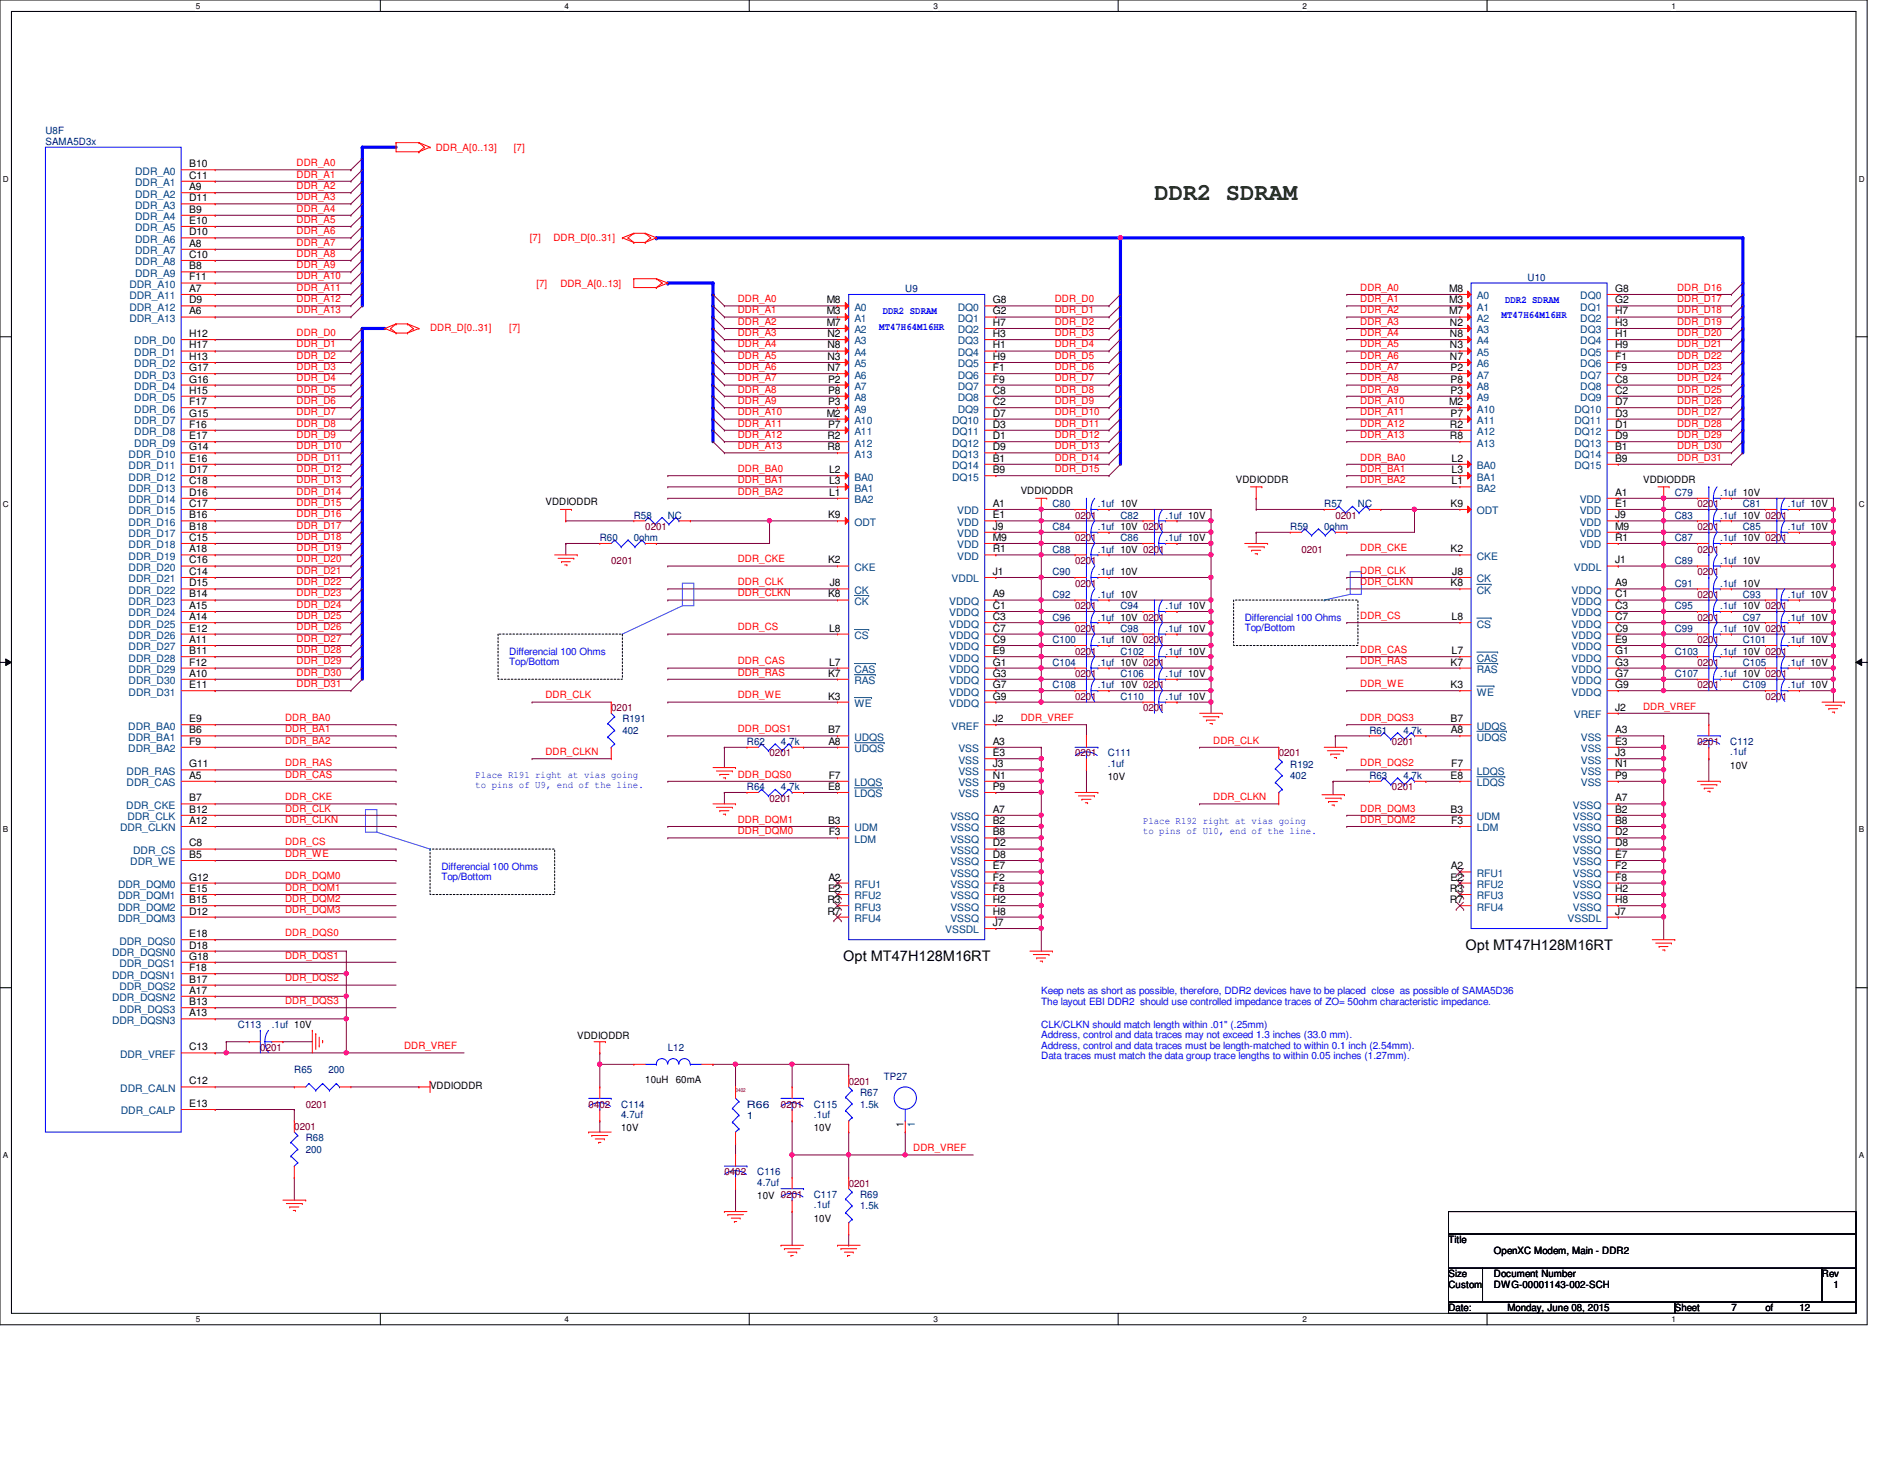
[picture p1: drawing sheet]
<svg xmlns="http://www.w3.org/2000/svg" width="279mm" height="216mm" viewBox="0 0 279 216" stroke-linecap="round" stroke-linejoin="round" font-family="sans-serif">
<defs><g id="words">
<text font-size="3.5" fill="#004000" x="171" y="29.7">DDR2 SDRAM</text>
<g font-size="2.2">
<text x="124.9" y="142.3">OptMT47H128M16RT</text>
<text x="217.1" y="140.6">OptMT47H128M16RT</text>
</g>
<g font-size="1.5" fill="#000080">
<text x="6.7" y="19.8">U8F</text>
<text x="6.7" y="21.5">SAMA5D3x</text>
<text x="226.3" y="41.6">U10</text>
<text x="134.1" y="43.3">U9</text>
<text x="93.9" y="76.8">R58</text>
<text x="98.9" y="76.8">NC</text>
<text x="155.9" y="75.1">C80</text>
<text x="162.6" y="75.1">.1uf 10V</text>
<text x="166" y="76.8">C82</text>
<text x="172.7" y="76.8">.1uf 10V</text>
<text x="196.2" y="75.1">R57</text>
<text x="201.2" y="75.1">NC</text>
<text x="248.1" y="73.4">C79</text>
<text x="248.1" y="76.8">C83</text>
<text x="254.8" y="73.4">.1uf 10V</text>
<text x="254.8" y="76.8">.1uf 10V 0201</text>
<text x="258.2" y="75.1">C81</text>
<text x="264.9" y="75.1">.1uf 10V</text>
<text x="88.9" y="80.2">R60</text>
<text x="93.9" y="80.2">0ohm</text>
<text x="155.9" y="78.5">C84</text>
<text x="155.9" y="81.8">C88</text>
<text x="162.6" y="78.5">.1uf 10V 0201</text>
<text x="162.6" y="81.8">.1uf 10V 0201</text>
<text x="166" y="80.2">C86</text>
<text x="172.7" y="80.2">.1uf 10V</text>
<text x="191.1" y="78.5">R59</text>
<text x="196.2" y="78.5">0ohm</text>
<text x="248.1" y="80.2">C87</text>
<text x="248.1" y="83.5">C89</text>
<text x="254.8" y="80.2">.1uf 10V 0201</text>
<text x="254.8" y="83.5">.1uf 10V</text>
<text x="258.2" y="78.5">C85</text>
<text x="264.9" y="78.5">.1uf 10V</text>
<text x="155.9" y="85.2">C90</text>
<text x="155.9" y="88.6">C92</text>
<text x="162.6" y="85.2">.1uf 10V</text>
<text x="162.6" y="88.6">.1uf 10V</text>
<text x="248.1" y="86.9">C91</text>
<text x="254.8" y="86.9">.1uf 10V</text>
<text x="258.2" y="88.6">C93</text>
<text x="264.9" y="88.6">.1uf 10V</text>
<text x="155.9" y="95.2">C100</text>
<text x="155.9" y="91.9">C96</text>
<text x="162.6" y="95.2">.1uf 10V 0201</text>
<text x="162.6" y="91.9">.1uf 10V 0201</text>
<text x="166" y="93.6">C98</text>
<text x="166" y="90.2">C94</text>
<text x="172.7" y="93.6">.1uf 10V</text>
<text x="172.7" y="90.2">.1uf 10V</text>
<text x="248.1" y="90.2">C95</text>
<text x="248.1" y="93.6">C99</text>
<text x="254.8" y="90.2">.1uf 10V 0201</text>
<text x="254.8" y="93.6">.1uf 10V 0201</text>
<text x="258.2" y="91.9">C97</text>
<text x="258.2" y="95.2">C101</text>
<text x="264.9" y="91.9">.1uf 10V</text>
<text x="264.9" y="95.2">.1uf 10V</text>
<text x="155.9" y="98.6">C104</text>
<text x="155.9" y="101.9">C108</text>
<text x="162.6" y="98.6">.1uf 10V 0201</text>
<text x="162.6" y="101.9">.1uf 10V 0201</text>
<text x="166" y="96.9">C102</text>
<text x="166" y="100.3">C106</text>
<text x="172.7" y="96.9">.1uf 10V</text>
<text x="172.7" y="100.3">.1uf 10V</text>
<text x="248.1" y="96.9">C103</text>
<text x="248.1" y="100.3">C107</text>
<text x="254.8" y="96.9">.1uf 10V 0201</text>
<text x="254.8" y="100.3">.1uf 10V 0201</text>
<text x="258.2" y="101.9">C109</text>
<text x="258.2" y="98.6">C105</text>
<text x="264.9" y="101.9">.1uf 10V</text>
<text x="264.9" y="98.6">.1uf 10V</text>
<text x="92.2" y="107">R191</text>
<text x="166" y="103.6">C110</text>
<text x="172.7" y="103.6">.1uf 10V</text>
<text x="92.2" y="108.7">402</text>
<text x="110.7" y="110.3">R62</text>
<text x="115.7" y="110.3">4.7k</text>
<text x="164.1" y="112">C111</text>
<text x="164.1" y="113.5">.1uf</text>
<text x="191.1" y="113.7">R192</text>
<text x="202.9" y="108.7">R61</text>
<text x="207.9" y="108.7">4.7k</text>
<text x="256.3" y="110.3">C112</text>
<text x="256.3" y="111.8">.1uf</text>
<text x="110.7" y="117.1">R64</text>
<text x="115.7" y="117.1">4.7k</text>
<text x="191.1" y="115.4">402</text>
<text x="202.9" y="115.4">R63</text>
<text x="207.9" y="115.4">4.7k</text>
<text x="35.2" y="152.2">C113</text>
<text x="40.3" y="152.2">.1uf 10V</text>
<text x="98.9" y="155.6">L12</text>
<text x="43.6" y="159">R65</text>
<text x="48.6" y="159">200</text>
<text x="130.9" y="160">TP27</text>
<text x="92" y="164">C114</text>
<text x="92" y="165.5">4.7uf</text>
<text x="110.7" y="164">R66</text>
<text x="110.7" y="165.7">1</text>
<text x="120.6" y="164">C115</text>
<text x="120.6" y="165.5">.1uf</text>
<text x="127.4" y="162.3">R67</text>
<text x="127.4" y="164">1.5k</text>
<text x="45.3" y="169">R68</text>
<text x="45.3" y="170.7">200</text>
<text x="112.2" y="174">C116</text>
<text x="112.2" y="175.6">4.7uf</text>
<text x="120.6" y="177.4">C117</text>
<text x="120.6" y="178.9">.1uf</text>
<text x="127.4" y="177.4">R69</text>
<text x="127.4" y="179.1">1.5k</text>
</g>
<g font-size="1.5" fill="#f00">
<text x="64.6" y="22.3">DDR_A[0..13]</text>
<text x="76.1" y="22.3">[7]</text>
<text x="43.9" y="26.3">DDR_A1</text>
<text x="43.9" y="24.6">DDR_A0</text>
<text x="43.9" y="28">DDR_A2</text>
<text x="43.9" y="29.6">DDR_A3</text>
<text x="43.9" y="31.3">DDR_A4</text>
<text x="43.9" y="33">DDR_A5</text>
<text x="43.9" y="34.7">DDR_A6</text>
<text x="78.5" y="35.7">[7]</text>
<text x="82" y="35.7">DDR_D[0..31]</text>
<text x="43.9" y="38">DDR_A8</text>
<text x="43.9" y="39.7">DDR_A9</text>
<text x="43.9" y="41.4">DDR_A10</text>
<text x="43.9" y="36.4">DDR_A7</text>
<text x="43.9" y="46.4">DDR_A13</text>
<text x="43.9" y="44.7">DDR_A12</text>
<text x="43.9" y="43.1">DDR_A11</text>
<text x="79.5" y="42.5">[7]</text>
<text x="83" y="42.5">DDR_A[0..13]</text>
<text x="109.3" y="46.4">DDR_A1</text>
<text x="109.3" y="44.7">DDR_A0</text>
<text x="156.3" y="46.4">DDR_D1</text>
<text x="156.3" y="44.7">DDR_D0</text>
<text x="201.5" y="44.7">DDR_A1</text>
<text x="201.5" y="46.4">DDR_A2</text>
<text x="201.5" y="43.1">DDR_A0</text>
<text x="248.5" y="46.4">DDR_D18</text>
<text x="248.5" y="44.7">DDR_D17</text>
<text x="248.5" y="43.1">DDR_D16</text>
<text x="43.9" y="49.7">DDR_D0</text>
<text x="43.9" y="51.4">DDR_D1</text>
<text x="43.9" y="53.1">DDR_D2</text>
<text x="63.7" y="49">DDR_D[0..31]</text>
<text x="75.4" y="49">[7]</text>
<text x="109.3" y="48.1">DDR_A2</text>
<text x="109.3" y="49.7">DDR_A3</text>
<text x="109.3" y="51.4">DDR_A4</text>
<text x="109.3" y="53.1">DDR_A5</text>
<text x="156.3" y="48.1">DDR_D2</text>
<text x="156.3" y="51.4">DDR_D4</text>
<text x="156.3" y="49.7">DDR_D3</text>
<text x="156.3" y="53.1">DDR_D5</text>
<text x="201.5" y="48.1">DDR_A3</text>
<text x="201.5" y="49.7">DDR_A4</text>
<text x="201.5" y="51.4">DDR_A5</text>
<text x="201.5" y="53.1">DDR_A6</text>
<text x="248.5" y="48.1">DDR_D19</text>
<text x="248.5" y="49.7">DDR_D20</text>
<text x="248.5" y="53.1">DDR_D22</text>
<text x="248.5" y="51.4">DDR_D21</text>
<text x="43.9" y="54.8">DDR_D3</text>
<text x="43.9" y="56.5">DDR_D4</text>
<text x="43.9" y="58.1">DDR_D5</text>
<text x="43.9" y="59.8">DDR_D6</text>
<text x="109.3" y="58.1">DDR_A8</text>
<text x="109.3" y="59.8">DDR_A9</text>
<text x="109.3" y="54.8">DDR_A6</text>
<text x="109.3" y="56.5">DDR_A7</text>
<text x="156.3" y="59.8">DDR_D9</text>
<text x="156.3" y="54.8">DDR_D6</text>
<text x="156.3" y="56.5">DDR_D7</text>
<text x="156.3" y="58.1">DDR_D8</text>
<text x="201.5" y="56.5">DDR_A8</text>
<text x="201.5" y="58.1">DDR_A9</text>
<text x="201.5" y="59.8">DDR_A10</text>
<text x="201.5" y="54.8">DDR_A7</text>
<text x="248.5" y="59.8">DDR_D26</text>
<text x="248.5" y="58.1">DDR_D25</text>
<text x="248.5" y="54.8">DDR_D23</text>
<text x="248.5" y="56.5">DDR_D24</text>
<text x="43.9" y="61.5">DDR_D7</text>
<text x="43.9" y="63.2">DDR_D8</text>
<text x="43.9" y="64.9">DDR_D9</text>
<text x="109.3" y="61.5">DDR_A10</text>
<text x="109.3" y="63.2">DDR_A11</text>
<text x="109.3" y="64.9">DDR_A12</text>
<text x="156.3" y="61.5">DDR_D10</text>
<text x="156.3" y="63.2">DDR_D11</text>
<text x="156.3" y="64.9">DDR_D12</text>
<text x="201.5" y="61.5">DDR_A11</text>
<text x="201.5" y="63.2">DDR_A12</text>
<text x="201.5" y="64.9">DDR_A13</text>
<text x="248.5" y="61.5">DDR_D27</text>
<text x="248.5" y="64.9">DDR_D29</text>
<text x="248.5" y="63.2">DDR_D28</text>
<text x="43.9" y="69.9">DDR_D12</text>
<text x="43.9" y="71.5">DDR_D13</text>
<text x="43.9" y="66.5">DDR_D10</text>
<text x="43.9" y="68.2">DDR_D11</text>
<text x="109.3" y="69.9">DDR_BA0</text>
<text x="109.3" y="71.5">DDR_BA1</text>
<text x="109.3" y="66.5">DDR_A13</text>
<text x="156.3" y="66.5">DDR_D13</text>
<text x="156.3" y="69.9">DDR_D15</text>
<text x="156.3" y="68.2">DDR_D14</text>
<text x="201.5" y="68.2">DDR_BA0</text>
<text x="201.5" y="69.9">DDR_BA1</text>
<text x="201.5" y="71.5">DDR_BA2</text>
<text x="248.5" y="68.2">DDR_D31</text>
<text x="248.5" y="66.5">DDR_D30</text>
<text x="43.9" y="73.2">DDR_D14</text>
<text x="43.9" y="74.9">DDR_D15</text>
<text x="43.9" y="76.6">DDR_D16</text>
<text x="109.3" y="73.2">DDR_BA2</text>
<text x="43.9" y="78.3">DDR_D17</text>
<text x="43.9" y="79.9">DDR_D18</text>
<text x="43.9" y="81.6">DDR_D19</text>
<text x="43.9" y="83.3">DDR_D20</text>
<text x="109.3" y="83.3">DDR_CKE</text>
<text x="201.5" y="81.6">DDR_CKE</text>
<text x="43.9" y="85">DDR_D21</text>
<text x="43.9" y="86.7">DDR_D22</text>
<text x="43.9" y="88.3">DDR_D23</text>
<text x="109.3" y="86.7">DDR_CLK</text>
<text x="109.3" y="88.3">DDR_CLKN</text>
<text x="201.5" y="85">DDR_CLK</text>
<text x="201.5" y="86.7">DDR_CLKN</text>
<text x="43.9" y="93.3">DDR_D26</text>
<text x="43.9" y="95">DDR_D27</text>
<text x="43.9" y="90">DDR_D24</text>
<text x="43.9" y="91.7">DDR_D25</text>
<text x="109.3" y="93.3">DDR_CS</text>
<text x="201.5" y="91.7">DDR_CS</text>
<text x="43.9" y="100">DDR_D30</text>
<text x="43.9" y="101.7">DDR_D31</text>
<text x="43.9" y="96.7">DDR_D28</text>
<text x="43.9" y="98.4">DDR_D29</text>
<text x="109.3" y="100">DDR_RAS</text>
<text x="109.3" y="98.4">DDR_CAS</text>
<text x="201.5" y="101.7">DDR_WE</text>
<text x="201.5" y="98.4">DDR_RAS</text>
<text x="201.5" y="96.7">DDR_CAS</text>
<text x="42.2" y="106.8">DDR_BA0</text>
<text x="80.8" y="103.4">DDR_CLK</text>
<text x="109.3" y="103.4">DDR_WE</text>
<text x="151.2" y="106.8">DDR_VREF</text>
<text x="201.5" y="106.8">DDR_DQS3</text>
<text x="243.4" y="105.1">DDR_VREF</text>
<text x="42.2" y="108.4">DDR_BA1</text>
<text x="42.2" y="110.1">DDR_BA2</text>
<text x="42.2" y="113.5">DDR_RAS</text>
<text x="80.8" y="111.8">DDR_CLKN</text>
<text x="109.3" y="108.4">DDR_DQS1</text>
<text x="179.7" y="110.1">DDR_CLK</text>
<text x="201.5" y="113.5">DDR_DQS2</text>
<text x="42.2" y="118.5">DDR_CKE</text>
<text x="42.2" y="115.1">DDR_CAS</text>
<text x="109.3" y="115.1">DDR_DQS0</text>
<text x="179.7" y="118.5">DDR_CLKN</text>
<text x="42.2" y="120.2">DDR_CLK</text>
<text x="42.2" y="121.8">DDR_CLKN</text>
<text x="42.2" y="125.2">DDR_CS</text>
<text x="109.3" y="123.5">DDR_DQM0</text>
<text x="109.3" y="121.8">DDR_DQM1</text>
<text x="201.5" y="121.8">DDR_DQM2</text>
<text x="201.5" y="120.2">DDR_DQM3</text>
<text x="42.2" y="126.9">DDR_WE</text>
<text x="42.2" y="130.2">DDR_DQM0</text>
<text x="42.2" y="131.9">DDR_DQM1</text>
<text x="42.2" y="133.6">DDR_DQM2</text>
<text x="42.2" y="135.3">DDR_DQM3</text>
<text x="42.2" y="141.9">DDR_DQS1</text>
<text x="42.2" y="138.6">DDR_DQS0</text>
<text x="42.2" y="148.7">DDR_DQS3</text>
<text x="42.2" y="145.3">DDR_DQS2</text>
<text x="59.9" y="155.4">DDR_VREF</text>
<text x="135.3" y="170.5">DDR_VREF</text>
</g>
<g font-size="1.5" fill="#004080">
<text x="20" y="29.3">DDR_A2</text>
<text x="20" y="25.9">DDR_A0</text>
<text x="20" y="27.6">DDR_A1</text>
<text x="20" y="32.6">DDR_A4</text>
<text x="20" y="30.9">DDR_A3</text>
<text x="20" y="35.9">DDR_A6</text>
<text x="20" y="34.2">DDR_A5</text>
<text x="20" y="37.6">DDR_A7</text>
<text x="20" y="41">DDR_A9</text>
<text x="20" y="39.3">DDR_A8</text>
<text x="19.2" y="47.7">DDR_A13</text>
<text x="19.2" y="44.3">DDR_A11</text>
<text x="19.2" y="46">DDR_A12</text>
<text x="19.2" y="42.6">DDR_A10</text>
<text x="126.6" y="46">A0</text>
<text x="126.6" y="47.7">A1</text>
<text x="141.9" y="46">DQ0</text>
<text x="141.9" y="47.7">DQ1</text>
<text x="218.8" y="44.3">A0</text>
<text x="218.8" y="46">A1</text>
<text x="218.8" y="47.7">A2</text>
<text x="234.1" y="44.3">DQ0</text>
<text x="234.1" y="46">DQ1</text>
<text x="234.1" y="47.7">DQ2</text>
<text x="19.9" y="51">DDR_D0</text>
<text x="19.9" y="52.7">DDR_D1</text>
<text x="126.6" y="49.4">A2</text>
<text x="126.6" y="51">A3</text>
<text x="126.6" y="52.7">A4</text>
<text x="141.9" y="49.4">DQ2</text>
<text x="141.9" y="51">DQ3</text>
<text x="141.9" y="52.7">DQ4</text>
<text x="218.8" y="49.4">A3</text>
<text x="218.8" y="51">A4</text>
<text x="218.8" y="52.7">A5</text>
<text x="234.1" y="49.4">DQ3</text>
<text x="234.1" y="51">DQ4</text>
<text x="234.1" y="52.7">DQ5</text>
<text x="19.9" y="57.7">DDR_D4</text>
<text x="19.9" y="56">DDR_D3</text>
<text x="19.9" y="54.4">DDR_D2</text>
<text x="19.9" y="59.4">DDR_D5</text>
<text x="126.6" y="54.4">A5</text>
<text x="126.6" y="56">A6</text>
<text x="126.6" y="57.7">A7</text>
<text x="126.6" y="59.4">A8</text>
<text x="141.9" y="54.4">DQ5</text>
<text x="141.9" y="56">DQ6</text>
<text x="141.9" y="57.7">DQ7</text>
<text x="141.9" y="59.4">DQ8</text>
<text x="218.8" y="54.4">A6</text>
<text x="218.8" y="56">A7</text>
<text x="218.8" y="57.7">A8</text>
<text x="218.8" y="59.4">A9</text>
<text x="234.1" y="54.4">DQ6</text>
<text x="234.1" y="56">DQ7</text>
<text x="234.1" y="57.7">DQ8</text>
<text x="234.1" y="59.4">DQ9</text>
<text x="19.9" y="64.4">DDR_D8</text>
<text x="19.9" y="61.1">DDR_D6</text>
<text x="19.9" y="62.8">DDR_D7</text>
<text x="126.6" y="61.1">A9</text>
<text x="126.6" y="62.8">A10</text>
<text x="126.6" y="64.4">A11</text>
<text x="141.1" y="62.8">DQ10</text>
<text x="141.1" y="64.4">DQ11</text>
<text x="141.9" y="61.1">DQ9</text>
<text x="218.8" y="61.1">A10</text>
<text x="218.8" y="62.8">A11</text>
<text x="218.8" y="64.4">A12</text>
<text x="233.3" y="61.1">DQ10</text>
<text x="233.3" y="62.8">DQ11</text>
<text x="233.3" y="64.4">DQ12</text>
<text x="19" y="71.2">DDR_D12</text>
<text x="19" y="67.8">DDR_D10</text>
<text x="19" y="69.5">DDR_D11</text>
<text x="19.9" y="66.1">DDR_D9</text>
<text x="126.6" y="71.2">BA0</text>
<text x="126.6" y="66.1">A12</text>
<text x="126.6" y="67.8">A13</text>
<text x="141.1" y="66.1">DQ12</text>
<text x="141.1" y="67.8">DQ13</text>
<text x="141.1" y="69.5">DQ14</text>
<text x="141.1" y="71.2">DQ15</text>
<text x="218.8" y="69.5">BA0</text>
<text x="218.8" y="71.2">BA1</text>
<text x="218.8" y="66.1">A13</text>
<text x="233.3" y="66.1">DQ13</text>
<text x="233.3" y="67.8">DQ14</text>
<text x="233.3" y="69.5">DQ15</text>
<text x="19" y="77.9">DDR_D16</text>
<text x="19" y="74.5">DDR_D14</text>
<text x="19" y="72.8">DDR_D13</text>
<text x="19" y="76.2">DDR_D15</text>
<text x="126.6" y="77.9">ODT</text>
<text x="126.6" y="72.8">BA1</text>
<text x="126.6" y="74.5">BA2</text>
<text x="141.8" y="77.9">VDD</text>
<text x="141.8" y="76.2">VDD</text>
<text x="218.8" y="76.2">ODT</text>
<text x="218.8" y="72.8">BA2</text>
<text x="234" y="77.9">VDD</text>
<text x="234" y="76.2">VDD</text>
<text x="234" y="74.5">VDD</text>
<text x="19" y="82.9">DDR_D19</text>
<text x="19" y="79.5">DDR_D17</text>
<text x="19" y="81.2">DDR_D18</text>
<text x="141.8" y="79.5">VDD</text>
<text x="141.8" y="81.2">VDD</text>
<text x="141.8" y="82.9">VDD</text>
<text x="218.8" y="82.9">CKE</text>
<text x="234" y="79.5">VDD</text>
<text x="234" y="81.2">VDD</text>
<text x="19" y="89.6">DDR_D23</text>
<text x="19" y="87.9">DDR_D22</text>
<text x="19" y="84.5">DDR_D20</text>
<text x="19" y="86.2">DDR_D21</text>
<text x="126.6" y="84.5">CKE</text>
<text x="126.6" y="87.9">CK</text>
<text x="126.6" y="89.6">CK</text>
<text x="140.6" y="89.6">VDDQ</text>
<text x="141" y="86.2">VDDL</text>
<text x="218.8" y="86.2">CK</text>
<text x="218.8" y="87.9">CK</text>
<text x="232.8" y="87.9">VDDQ</text>
<text x="232.8" y="89.6">VDDQ</text>
<text x="233.2" y="84.5">VDDL</text>
<text x="19" y="92.9">DDR_D25</text>
<text x="19" y="91.3">DDR_D24</text>
<text x="19" y="94.6">DDR_D26</text>
<text x="126.6" y="94.6">CS</text>
<text x="140.6" y="92.9">VDDQ</text>
<text x="140.6" y="94.6">VDDQ</text>
<text x="140.6" y="91.3">VDDQ</text>
<text x="218.8" y="92.9">CS</text>
<text x="232.8" y="91.3">VDDQ</text>
<text x="232.8" y="92.9">VDDQ</text>
<text x="232.8" y="94.6">VDDQ</text>
<text x="19" y="101.3">DDR_D30</text>
<text x="19" y="96.3">DDR_D27</text>
<text x="19" y="98">DDR_D28</text>
<text x="19" y="99.7">DDR_D29</text>
<text x="126.6" y="99.7">CAS</text>
<text x="126.6" y="101.3">RAS</text>
<text x="140.6" y="98">VDDQ</text>
<text x="140.6" y="96.3">VDDQ</text>
<text x="140.6" y="99.7">VDDQ</text>
<text x="140.6" y="101.3">VDDQ</text>
<text x="218.8" y="98">CAS</text>
<text x="218.8" y="99.7">RAS</text>
<text x="232.8" y="96.3">VDDQ</text>
<text x="232.8" y="98">VDDQ</text>
<text x="232.8" y="101.3">VDDQ</text>
<text x="232.8" y="99.7">VDDQ</text>
<text x="19" y="103">DDR_D31</text>
<text x="126.6" y="104.7">WE</text>
<text x="140.6" y="103">VDDQ</text>
<text x="140.6" y="104.7">VDDQ</text>
<text x="218.8" y="103">WE</text>
<text x="232.8" y="103">VDDQ</text>
<text x="233.2" y="106.3">VREF</text>
<text x="19" y="109.7">DDR_BA1</text>
<text x="19" y="108">DDR_BA0</text>
<text x="19" y="111.4">DDR_BA2</text>
<text x="126.6" y="109.7">UDQS</text>
<text x="126.6" y="111.4">UDQS</text>
<text x="141" y="108">VREF</text>
<text x="142" y="111.4">VSS</text>
<text x="142" y="113.1">VSS</text>
<text x="218.8" y="108">UDQS</text>
<text x="218.8" y="109.7">UDQS</text>
<text x="234.2" y="109.7">VSS</text>
<text x="234.2" y="111.4">VSS</text>
<text x="234.2" y="113.1">VSS</text>
<text x="18.7" y="119.8">DDR_CKE</text>
<text x="18.8" y="116.4">DDR_CAS</text>
<text x="18.8" y="114.7">DDR_RAS</text>
<text x="126.6" y="118.1">LDQS</text>
<text x="126.6" y="116.4">LDQS</text>
<text x="142" y="114.7">VSS</text>
<text x="142" y="116.4">VSS</text>
<text x="142" y="118.1">VSS</text>
<text x="218.8" y="116.4">LDQS</text>
<text x="218.8" y="114.7">LDQS</text>
<text x="233" y="119.8">VSSQ</text>
<text x="234.2" y="114.7">VSS</text>
<text x="234.2" y="116.4">VSS</text>
<text x="17.8" y="123.1">DDR_CLKN</text>
<text x="18.9" y="121.5">DDR_CLK</text>
<text x="126.6" y="124.8">LDM</text>
<text x="126.6" y="123.1">UDM</text>
<text x="140.8" y="123.1">VSSQ</text>
<text x="140.8" y="121.5">VSSQ</text>
<text x="140.8" y="124.8">VSSQ</text>
<text x="218.8" y="123.1">LDM</text>
<text x="218.8" y="121.5">UDM</text>
<text x="233" y="121.5">VSSQ</text>
<text x="233" y="124.8">VSSQ</text>
<text x="233" y="123.1">VSSQ</text>
<text x="17.5" y="131.5">DDR_DQM0</text>
<text x="19.3" y="128.1">DDR_WE</text>
<text x="19.7" y="126.4">DDR_CS</text>
<text x="126.6" y="131.5">RFU1</text>
<text x="140.8" y="128.1">VSSQ</text>
<text x="140.8" y="129.8">VSSQ</text>
<text x="140.8" y="131.5">VSSQ</text>
<text x="140.8" y="126.4">VSSQ</text>
<text x="218.8" y="129.8">RFU1</text>
<text x="218.8" y="131.5">RFU2</text>
<text x="233" y="126.4">VSSQ</text>
<text x="233" y="128.1">VSSQ</text>
<text x="233" y="129.8">VSSQ</text>
<text x="233" y="131.5">VSSQ</text>
<text x="17.5" y="134.8">DDR_DQM2</text>
<text x="17.5" y="136.5">DDR_DQM3</text>
<text x="17.5" y="133.2">DDR_DQM1</text>
<text x="126.6" y="133.2">RFU2</text>
<text x="126.6" y="134.8">RFU3</text>
<text x="126.6" y="136.5">RFU4</text>
<text x="140.8" y="133.2">VSSQ</text>
<text x="140.8" y="134.8">VSSQ</text>
<text x="140.8" y="136.5">VSSQ</text>
<text x="218.8" y="133.2">RFU3</text>
<text x="218.8" y="134.8">RFU4</text>
<text x="232.2" y="136.5">VSSDL</text>
<text x="233" y="133.2">VSSQ</text>
<text x="233" y="134.8">VSSQ</text>
<text x="16.6" y="141.6">DDR_DQSN0</text>
<text x="17.7" y="143.2">DDR_DQS1</text>
<text x="17.7" y="139.9">DDR_DQS0</text>
<text x="140" y="138.2">VSSDL</text>
<text x="16.6" y="148.3">DDR_DQSN2</text>
<text x="16.6" y="144.9">DDR_DQSN1</text>
<text x="17.7" y="149.9">DDR_DQS3</text>
<text x="17.7" y="146.6">DDR_DQS2</text>
<text x="16.6" y="151.6">DDR_DQSN3</text>
<text x="17.8" y="156.6">DDR_VREF</text>
<text x="17.8" y="161.7">DDR_CALN</text>
<text x="17.9" y="165">DDR_CALP</text>
<text x="135.5" y="166.8" transform="rotate(-90 135.5 166.8)">1</text>
</g>
<g font-size="1.5">
<text x="28" y="28.2">A9</text>
<text x="28" y="24.8">B10</text>
<text x="28" y="26.5">C11</text>
<text x="28" y="29.8">D11</text>
<text x="28" y="31.5">B9</text>
<text x="28" y="34.8">D10</text>
<text x="28" y="33.1">E10</text>
<text x="28" y="36.5">A8</text>
<text x="28" y="39.9">B8</text>
<text x="28" y="38.2">C10</text>
<text x="28" y="41.5">F11</text>
<text x="28" y="46.6">A6</text>
<text x="28" y="43.2">A7</text>
<text x="28" y="44.9">D9</text>
<text x="122.5" y="44.9">M8</text>
<text x="122.5" y="46.6">M3</text>
<text x="147.1" y="44.9">G8</text>
<text x="147.1" y="46.6">G2</text>
<text x="214.7" y="43.2">M8</text>
<text x="214.7" y="44.9">M3</text>
<text x="214.7" y="46.6">M7</text>
<text x="239.3" y="43.2">G8</text>
<text x="239.3" y="44.9">G2</text>
<text x="239.3" y="46.6">H7</text>
<text x="28" y="49.9">H12</text>
<text x="28" y="53.3">H13</text>
<text x="28" y="51.6">H17</text>
<text x="122.5" y="48.3">M7</text>
<text x="122.6" y="49.9">N2</text>
<text x="122.6" y="51.6">N8</text>
<text x="122.6" y="53.3">N3</text>
<text x="147.1" y="48.3">H7</text>
<text x="147.1" y="49.9">H3</text>
<text x="147.1" y="51.6">H1</text>
<text x="147.1" y="53.3">H9</text>
<text x="214.8" y="48.3">N2</text>
<text x="214.8" y="49.9">N8</text>
<text x="214.8" y="51.6">N3</text>
<text x="214.8" y="53.3">N7</text>
<text x="239.3" y="48.3">H3</text>
<text x="239.3" y="49.9">H1</text>
<text x="239.3" y="51.6">H9</text>
<text x="239.3" y="53.3">F1</text>
<text x="28" y="60">F17</text>
<text x="28" y="56.6">G16</text>
<text x="28" y="54.9">G17</text>
<text x="28" y="58.3">H15</text>
<text x="122.6" y="54.9">N7</text>
<text x="122.7" y="56.6">P2</text>
<text x="122.7" y="58.3">P8</text>
<text x="122.7" y="60">P3</text>
<text x="147.1" y="54.9">F1</text>
<text x="147.1" y="56.6">F9</text>
<text x="147.1" y="58.3">C8</text>
<text x="147.1" y="60">C2</text>
<text x="214.7" y="60">M2</text>
<text x="214.9" y="54.9">P2</text>
<text x="214.9" y="56.6">P8</text>
<text x="214.9" y="58.3">P3</text>
<text x="239.3" y="54.9">F9</text>
<text x="239.3" y="56.6">C8</text>
<text x="239.3" y="58.3">C2</text>
<text x="239.3" y="60">D7</text>
<text x="28" y="63.3">F16</text>
<text x="28" y="61.7">G15</text>
<text x="28" y="65">E17</text>
<text x="122.5" y="61.7">M2</text>
<text x="122.6" y="65">R2</text>
<text x="122.7" y="63.3">P7</text>
<text x="147.1" y="61.7">D7</text>
<text x="147.1" y="63.3">D3</text>
<text x="147.1" y="65">D1</text>
<text x="214.8" y="63.3">R2</text>
<text x="214.8" y="65">R8</text>
<text x="214.9" y="61.7">P7</text>
<text x="239.3" y="61.7">D3</text>
<text x="239.3" y="63.3">D1</text>
<text x="239.3" y="65">D9</text>
<text x="28" y="70.1">D17</text>
<text x="28" y="71.7">C18</text>
<text x="28" y="66.7">G14</text>
<text x="28" y="68.4">E16</text>
<text x="122.6" y="66.7">R8</text>
<text x="122.9" y="70.1">L2</text>
<text x="122.9" y="71.7">L3</text>
<text x="147.1" y="66.7">D9</text>
<text x="147.1" y="68.4">B1</text>
<text x="147.1" y="70.1">B9</text>
<text x="183.1" y="71.5">VDDIODDR</text>
<text x="215.1" y="68.4">L2</text>
<text x="215.1" y="70.1">L3</text>
<text x="215.1" y="71.7">L1</text>
<text x="239.3" y="66.7">B1</text>
<text x="239.3" y="68.4">B9</text>
<text x="243.4" y="71.5">VDDIODDR</text>
<text x="28" y="76.8">B16</text>
<text x="28" y="73.4">D16</text>
<text x="28" y="75.1">C17</text>
<text x="80.8" y="74.8">VDDIODDR</text>
<text x="122.7" y="76.8">K9</text>
<text x="122.9" y="73.4">L1</text>
<text x="147.1" y="76.8">E1</text>
<text x="147.1" y="75.1">A1</text>
<text x="151.2" y="73.1">VDDIODDR</text>
<text x="214.9" y="75.1">K9</text>
<text x="239.3" y="76.8">J9</text>
<text x="239.3" y="75.1">E1</text>
<text x="239.3" y="73.4">A1</text>
<text x="28" y="81.8">A18</text>
<text x="28" y="78.4">B18</text>
<text x="28" y="83.4">C16</text>
<text x="28" y="80.1">C15</text>
<text x="122.7" y="83.4">K2</text>
<text x="147.1" y="78.4">J9</text>
<text x="147.1" y="80.1">M9</text>
<text x="147.1" y="81.8">R1</text>
<text x="214.9" y="81.8">K2</text>
<text x="239.3" y="78.4">M9</text>
<text x="239.3" y="83.4">J1</text>
<text x="239.3" y="80.1">R1</text>
<text x="28" y="88.5">B14</text>
<text x="28" y="86.8">D15</text>
<text x="28" y="85.1">C14</text>
<text x="122.7" y="88.5">K8</text>
<text x="122.9" y="86.8">J8</text>
<text x="147.1" y="85.1">J1</text>
<text x="147.1" y="88.5">A9</text>
<text x="214.9" y="86.8">K8</text>
<text x="215.1" y="85.1">J8</text>
<text x="239.3" y="86.8">A9</text>
<text x="239.3" y="88.5">C1</text>
<text x="28" y="95.2">A11</text>
<text x="28" y="91.8">A14</text>
<text x="28" y="90.2">A15</text>
<text x="28" y="93.5">E12</text>
<text x="122.9" y="93.5">L8</text>
<text x="147.1" y="91.8">C3</text>
<text x="147.1" y="93.5">C7</text>
<text x="147.1" y="95.2">C9</text>
<text x="147.1" y="90.2">C1</text>
<text x="215.1" y="91.8">L8</text>
<text x="239.3" y="95.2">E9</text>
<text x="239.3" y="90.2">C3</text>
<text x="239.3" y="91.8">C7</text>
<text x="239.3" y="93.5">C9</text>
<text x="28" y="100.2">A10</text>
<text x="28" y="96.9">B11</text>
<text x="28" y="101.9">E11</text>
<text x="28" y="98.6">F12</text>
<text x="122.7" y="100.2">K7</text>
<text x="122.9" y="98.6">L7</text>
<text x="147.1" y="96.9">E9</text>
<text x="147.1" y="98.6">G1</text>
<text x="147.1" y="101.9">G7</text>
<text x="147.1" y="100.2">G3</text>
<text x="214.9" y="98.6">K7</text>
<text x="214.9" y="101.9">K3</text>
<text x="215.1" y="96.9">L7</text>
<text x="239.3" y="96.9">G1</text>
<text x="239.3" y="100.2">G7</text>
<text x="239.3" y="101.9">G9</text>
<text x="239.3" y="98.6">G3</text>
<text x="28" y="106.9">E9</text>
<text x="122.7" y="103.6">K3</text>
<text x="147.1" y="106.9">J2</text>
<text x="147.1" y="103.6">G9</text>
<text x="214.9" y="106.9">B7</text>
<text x="239.3" y="105.2">J2</text>
<text x="28" y="108.6">B6</text>
<text x="28" y="110.3">F9</text>
<text x="28" y="113.6">G11</text>
<text x="122.7" y="108.6">B7</text>
<text x="122.7" y="110.3">A8</text>
<text x="147.1" y="110.3">A3</text>
<text x="147.1" y="112">E3</text>
<text x="147.1" y="113.6">J3</text>
<text x="214.9" y="108.6">A8</text>
<text x="215" y="113.6">F7</text>
<text x="239.3" y="108.6">A3</text>
<text x="239.3" y="110.3">E3</text>
<text x="239.3" y="112">J3</text>
<text x="239.3" y="113.6">N1</text>
<text x="256.3" y="113.9">10V</text>
<text x="28" y="115.3">A5</text>
<text x="28" y="118.7">B7</text>
<text x="122.7" y="117">E8</text>
<text x="122.8" y="115.3">F7</text>
<text x="147.1" y="115.3">N1</text>
<text x="147.1" y="117">P9</text>
<text x="164.1" y="115.5">10V</text>
<text x="214.9" y="115.3">E8</text>
<text x="239.3" y="115.3">P9</text>
<text x="239.3" y="118.7">A7</text>
<text x="28" y="122">A12</text>
<text x="28" y="120.4">B12</text>
<text x="28" y="125.3">C8</text>
<text x="122.7" y="122">B3</text>
<text x="122.8" y="123.7">F3</text>
<text x="147.1" y="122">B2</text>
<text x="147.1" y="125.3">D2</text>
<text x="147.1" y="120.4">A7</text>
<text x="147.1" y="123.7">B8</text>
<text x="214.9" y="120.4">B3</text>
<text x="215" y="122">F3</text>
<text x="239.3" y="125.3">D8</text>
<text x="239.3" y="120.4">B2</text>
<text x="239.3" y="123.7">D2</text>
<text x="239.3" y="122">B8</text>
<text x="28" y="127">B5</text>
<text x="28" y="130.4">G12</text>
<text x="122.7" y="130.4">A2</text>
<text x="147.1" y="127">D8</text>
<text x="147.1" y="128.7">E7</text>
<text x="147.1" y="130.4">F2</text>
<text x="214.9" y="130.4">E2</text>
<text x="214.9" y="128.7">A2</text>
<text x="239.3" y="127">E7</text>
<text x="239.3" y="128.7">F2</text>
<text x="239.3" y="130.4">F8</text>
<text x="28" y="133.7">B15</text>
<text x="28" y="135.4">D12</text>
<text x="28" y="132.1">E15</text>
<text x="122.6" y="133.7">R3</text>
<text x="122.6" y="135.4">R7</text>
<text x="122.7" y="132.1">E2</text>
<text x="147.1" y="132.1">F8</text>
<text x="147.1" y="137.1">J7</text>
<text x="147.1" y="133.7">H2</text>
<text x="147.1" y="135.4">H8</text>
<text x="214.8" y="132.1">R3</text>
<text x="214.8" y="133.7">R7</text>
<text x="239.3" y="135.4">J7</text>
<text x="239.3" y="132.1">H2</text>
<text x="239.3" y="133.7">H8</text>
<text x="28" y="140.5">D18</text>
<text x="28" y="143.8">F18</text>
<text x="28" y="142.1">G18</text>
<text x="28" y="138.8">E18</text>
<text x="28" y="147.2">A17</text>
<text x="28" y="148.8">B13</text>
<text x="28" y="145.5">B17</text>
<text x="28" y="150.5">A13</text>
<text x="28" y="155.5">C13</text>
<text x="85.5" y="153.9">VDDIODDR</text>
<text x="28" y="160.6">C12</text>
<text x="63.7" y="161.3">VDDIODDR</text>
<text x="95.6" y="160.4">10uH</text>
<text x="100.1" y="160.4">60mA</text>
<text x="28" y="163.9">E13</text>
<text x="92" y="167.5">10V</text>
<text x="120.6" y="167.5">10V</text>
<text x="133.9" y="166.8" transform="rotate(-90 133.9 166.8)">1</text>
<text x="112.2" y="177.5">10V 0201</text>
<text x="120.6" y="180.9">10V</text>
<text x="214.6" y="184.1">Title</text>
<text x="221.3" y="185.8">OpenXC Modem, Main - DDR2</text>
<text x="214.6" y="189.1">Size</text>
<text x="214.6" y="190.8">Custom</text>
<text x="221.3" y="189.1">Document Number</text>
<text x="221.3" y="190.8">DWG-00001143-002-SCH</text>
<text x="269.9" y="189.1">Rev</text>
<text x="271.6" y="190.8">1</text>
<text x="214.6" y="194.1">Date:</text>
<text x="223.3" y="194.1">Monday, June 08, 2015</text>
<text x="248.1" y="194.1">Sheet</text>
<text x="256.5" y="194.1">7</text>
<text x="261.5" y="194.1">of</text>
<text x="266.6" y="194.1">12</text>
</g>
<g font-size="1.5" fill="#00f">
<text x="130.8" y="46.5">DDR2 SDRAM</text>
<text x="222.5" y="47.2">MT47H64M16HR</text>
<text x="223" y="44.8">DDR2 SDRAM</text>
<text x="130.3" y="48.9">MT47H64M16HR</text>
<text x="184.4" y="91.9">Differencial 100 Ohms</text>
<text x="184.4" y="93.4">Top/Bottom</text>
<text x="75.4" y="96.9">Differencial 100 Ohms</text>
<text x="75.4" y="98.5">Top/Bottom</text>
<text x="70.4" y="115.2">Place R191 right at vias going</text>
<text x="70.4" y="116.7">to pins of U9, end of the line.</text>
<text x="169.3" y="122">Place R192 right at vias going</text>
<text x="169.3" y="123.4">to pins of U10, end of the line.</text>
<text x="65.4" y="128.8">Differencial 100 Ohms</text>
<text x="65.4" y="130.3">Top/Bottom</text>
<text x="154.3" y="148.8">The layout EBI DDR2 should use controlled impedance traces of ZO= 50ohm characteristic impedance.</text>
<text x="154.3" y="147.2">Keep nets as short as possible, therefore, DDR2 devices have to be placed close as possible of SAMA5D36</text>
<text x="154.3" y="152.2">CLK/CLKN should match length within .01&quot; (.25mm)</text>
<text x="154.3" y="153.8">Address, control and data traces may not exceed 1.3 inches (33.0 mm).</text>
<text x="154.3" y="155.3">Address, control and data traces must be length-matched to within 0.1 inch (2.54mm).</text>
<text x="154.3" y="156.8">Data traces must match the data group trace lengths to within 0.05 inches (1.27mm).</text>
</g>
<g font-size="1.5" fill="#800000">
<text x="159.3" y="76.8">0201</text>
<text x="197.8" y="76.8">0201</text>
<text x="251.5" y="75.1">0201</text>
<text x="90.6" y="83.5">0201</text>
<text x="95.6" y="78.5">0201</text>
<text x="159.3" y="80.2">0201</text>
<text x="159.3" y="83.5">0201</text>
<text x="192.8" y="81.8">0201</text>
<text x="251.5" y="78.5">0201</text>
<text x="251.5" y="81.8">0201</text>
<text x="159.3" y="86.9">0201</text>
<text x="251.5" y="85.2">0201</text>
<text x="251.5" y="88.6">0201</text>
<text x="159.3" y="90.2">0201</text>
<text x="159.3" y="93.6">0201</text>
<text x="251.5" y="91.9">0201</text>
<text x="251.5" y="95.2">0201</text>
<text x="159.3" y="96.9">0201</text>
<text x="159.3" y="100.3">0201</text>
<text x="251.5" y="98.6">0201</text>
<text x="251.5" y="101.9">0201</text>
<text x="90.6" y="105.3">0201</text>
<text x="159.3" y="103.6">0201</text>
<text x="169.3" y="105.3">0201</text>
<text x="261.5" y="103.6">0201</text>
<text x="114" y="112">0201</text>
<text x="159.3" y="112">0201</text>
<text x="189.4" y="112">0201</text>
<text x="206.2" y="110.3">0201</text>
<text x="251.5" y="110.3">0201</text>
<text x="114" y="118.7">0201</text>
<text x="206.2" y="117.1">0201</text>
<text x="38.6" y="155.6">0201</text>
<text x="125.7" y="160.6">0201</text>
<text x="43.6" y="167.3">0201</text>
<text x="45.3" y="164">0201</text>
<text x="87.2" y="164">0402</text>
<text x="115.7" y="164">0201</text>
<text x="107.3" y="174">0402</text>
<text x="125.7" y="175.7">0201</text>
</g>
<g font-size="1.2">
<text x="29" y="1.3">5</text>
<text x="83.7" y="1.3">4</text>
<text x="138.3" y="1.3">3</text>
<text x="193" y="1.3">2</text>
<text x="247.6" y="1.3">1</text>
<text x=".4" y="26.9">D</text>
<text x="275.4" y="26.9">D</text>
<text x=".4" y="75.1">C</text>
<text x="275.4" y="75.1">C</text>
<text x=".4" y="123.3">B</text>
<text x="275.4" y="123.3">B</text>
<text x=".4" y="171.4">A</text>
<text x="275.4" y="171.4">A</text>
<text x="29" y="195.7">5</text>
<text x="83.7" y="195.7">4</text>
<text x="138.3" y="195.7">3</text>
<text x="193" y="195.7">2</text>
<text x="247.6" y="195.7">1</text>
</g>
<text font-size=".8" fill="#800000" x="109" y="161.7">0402</text>
</g></defs>
<path d="M0 0h276.6v196.2h-276.6zM1.7 1.7h273.3v192.8h-273.3z" fill="none" stroke="#000" stroke-width=".15"/>
<g fill="#fff">
<path d="M29 .2h.6v1.3h-.6z"/>
<path d="M29 194.6h.6v1.4h-.6z"/>
</g>
<path d="M56.3 0v1.7M56.3 194.5v1.7" fill="none" stroke="#000" stroke-width=".15"/>
<g fill="#fff">
<path d="M83.7 .2h.6v1.3h-.6z"/>
<path d="M83.7 194.6h.6v1.4h-.6z"/>
</g>
<path d="M111 0v1.7M111 194.5v1.7" fill="none" stroke="#000" stroke-width=".15"/>
<g fill="#fff">
<path d="M138.3 .2h.6v1.3h-.6z"/>
<path d="M138.3 194.6h.6v1.4h-.6z"/>
</g>
<path d="M165.7 0v1.7M165.7 194.5v1.7" fill="none" stroke="#000" stroke-width=".15"/>
<g fill="#fff">
<path d="M193 .2h.6v1.3h-.6z"/>
<path d="M193 194.6h.6v1.4h-.6z"/>
</g>
<path d="M220.3 0v1.7M220.3 194.5v1.7" fill="none" stroke="#000" stroke-width=".15"/>
<g fill="#fff">
<path d="M247.6 .2h.6v1.3h-.6z"/>
<path d="M247.6 194.6h.6v1.4h-.6z"/>
<path d="M.4 25.8h.9v1.3h-.9z"/>
<path d="M275.4 25.8h.8v1.3h-.8z"/>
<path d="M.4 74h.9v1.3h-.9z"/>
<path d="M275.4 74h.8v1.3h-.8z"/>
</g>
<path d="M0 49.9h1.7M275 49.9h1.6" fill="none" stroke="#000" stroke-width=".15"/>
<g fill="#fff">
<path d="M.4 122.2h.8v1.3h-.8z"/>
<path d="M275.4 122.2h.7v1.3h-.7z"/>
</g>
<path d="M0 98.1h1.7M.8 97.6l.9 .5-.9 .5zM275 98.1l.8-.5v1zM275 98.1h1.6" fill="none" stroke="#000" stroke-width=".15"/>
<path d="M.8 97.6l.9 .5-.9 .5zM275 98.1l.8-.5v1z" fill="#000"/>
<g fill="#fff">
<path d="M.4 170.3h.8v1.4h-.8z"/>
<path d="M275.4 170.3h.7v1.4h-.7z"/>
</g>
<path d="M0 146.3h1.7M275 146.3h1.6" fill="none" stroke="#000" stroke-width=".15"/>
<path d="M73.8 93.9h18.4v6.7h-18.4zM182.8 88.9h18.4v6.7h-18.4zM63.7 125.7h18.5v6.8h-18.5z" fill="none" stroke="#000" stroke-width=".15" stroke-dasharray=".3 .3"/>
<path d="M92.2 93.9h.1M101.1 86.4h1.7v3.3h-1.7zM101.1 89.7l-8.9 4.2M196.2 88.9h.1M200 84.7h1.7v3.3h-1.7zM200 88l-3.8 .9M54.1 119.9h1.7v3.3h-1.7zM55.8 123.2l7.9 2.5M63.7 125.7h.1" fill="none" stroke="#0080ff" stroke-width=".15"/>
<path d="M117.3 171h.1M117.3 171v3.4" fill="none" stroke="#800040" stroke-width=".15"/>
<circle cx="117.3" cy="171" r=".32" fill="#f0f"/>
<circle cx="117.3" cy="171" r=".32" fill="none" stroke="#f0f" stroke-width=".15"/>
<path d="M88.9 166h.1M88.9 166v1.6M125.7 171h.1M125.7 171v3.4" fill="none" stroke="#800040" stroke-width=".15"/>
<circle cx="125.7" cy="171" r=".32" fill="#f0f"/>
<circle cx="125.7" cy="171" r=".32" fill="none" stroke="#f0f" stroke-width=".15"/>
<path d="M117.3 157.6h.1M117.3 157.6h8.4M125.7 157.6h.1M125.7 157.6v1.7" fill="none" stroke="#800040" stroke-width=".15"/>
<circle cx="117.3" cy="157.6" r=".32" fill="#f0f"/>
<circle cx="117.3" cy="157.6" r=".32" fill="none" stroke="#f0f" stroke-width=".15"/>
<path d="M88.9 157.6h.1M88.9 157.6v3.4" fill="none" stroke="#800040" stroke-width=".15"/>
<circle cx="88.8" cy="157.6" r=".32" fill="#f0f"/>
<circle cx="88.8" cy="157.6" r=".32" fill="none" stroke="#f0f" stroke-width=".15"/>
<path d="M117.3 171h.1M117.3 166h.1M117.3 166v5M125.7 167.6h.1M125.7 167.6v3.4h-8.4M134.1 171h.1M134.1 171h10.1M125.7 184.4h.1M125.7 182.8v1.6" fill="none" stroke="#800040" stroke-width=".15"/>
<circle cx="134.1" cy="171" r=".32" fill="#f0f"/>
<circle cx="134.1" cy="171" r=".32" fill="none" stroke="#f0f" stroke-width=".15"/>
<path d="M109 157.6h.1M109 157.6v3.4" fill="none" stroke="#800040" stroke-width=".15"/>
<circle cx="108.9" cy="157.6" r=".32" fill="#f0f"/>
<circle cx="108.9" cy="157.6" r=".32" fill="none" stroke="#f0f" stroke-width=".15"/>
<path d="M147.5 132.5h.1M147.5 132.5h6.8M109 157.6h.1M109 157.6h8.3M117.3 157.6h.1M117.3 157.6v3.4M109 169.3h.1M109 176h.1M109 169.3v1.7M109 176v3.4M117.3 179.4h.1M117.3 179.4v5" fill="none" stroke="#800040" stroke-width=".15"/>
<circle cx="154.2" cy="132.4" r=".32" fill="#f0f"/>
<circle cx="154.2" cy="132.4" r=".32" fill="none" stroke="#f0f" stroke-width=".15"/>
<g fill="none" stroke="#800040" stroke-width=".15">
<path d="M107.3 58.7h.1M107.3 58.7h16.8M147.5 60.4h.1M147.5 62.1h.1M147.5 63.7h.1M147.5 65.4h.1M147.5 67.1h.1M147.5 70.4h.1M147.5 68.7h.1M147.5 60.4h16.8M147.5 62.1h16.8M147.5 63.7h16.8"/>
<path d="M147.5 65.4h16.8M147.5 67.1h16.8M147.5 70.4h16.8M147.5 68.7h16.8M147.5 117.3h.1M147.5 117.3h6.8M154.3 132.5h.1M154.3 132.5v1.6"/>
</g>
<circle cx="154.2" cy="117.3" r=".32" fill="#f0f"/>
<circle cx="154.2" cy="117.3" r=".32" fill="none" stroke="#f0f" stroke-width=".15"/>
<g fill="none" stroke="#800040" stroke-width=".15">
<path d="M107.3 46.9h.1M107.3 46.9h16.8M147.5 82.2h.1M154.3 97.2h.1M154.3 80.5h.1M154.3 80.5v1.7h-6.8M154.3 97.2v1.7M147.5 104h.1M147.5 104h6.8M154.3 117.3h.1M154.3 117.3v3.4M147.5 127.4h.1"/>
<path d="M147.5 134.1h.1M147.5 127.4h6.8M147.5 134.1h6.8M154.3 137.5h.1M154.3 134.1h.1M154.3 134.1v1.7M154.3 137.5v3.3"/>
</g>
<circle cx="154.2" cy="134.1" r=".32" fill="#f0f"/>
<circle cx="154.2" cy="134.1" r=".32" fill="none" stroke="#f0f" stroke-width=".15"/>
<g fill="none" stroke="#800040" stroke-width=".15">
<path d="M107.3 48.6h.1M107.3 50.3h.1M107.3 48.6h16.8M107.3 50.3h16.8M147.5 48.6h.1M147.5 48.6h16.8M107.3 60.4h.1M107.3 62.1h.1M107.3 60.4h16.8M107.3 62.1h16.8M147.5 98.9h.1M147.5 98.9h6.8"/>
<path d="M154.3 100.6h.1M154.3 100.6v1.7M147.5 120.7h.1M147.5 135.8h.1M147.5 120.7h6.8M147.5 135.8h6.8M154.3 122.4h.1M154.3 124.1h.1M154.3 122.4v3.3"/>
</g>
<circle cx="154.2" cy="125.7" r=".32" fill="#f0f"/>
<circle cx="154.2" cy="125.7" r=".32" fill="none" stroke="#f0f" stroke-width=".15"/>
<circle cx="154.2" cy="124.1" r=".32" fill="#f0f"/>
<circle cx="154.2" cy="124.1" r=".32" fill="none" stroke="#f0f" stroke-width=".15"/>
<path d="M154.3 98.9h.1M154.3 98.9v1.7" fill="none" stroke="#800040" stroke-width=".15"/>
<circle cx="154.2" cy="100.6" r=".32" fill="#f0f"/>
<circle cx="154.2" cy="100.6" r=".32" fill="none" stroke="#f0f" stroke-width=".15"/>
<circle cx="154.2" cy="98.9" r=".32" fill="#f0f"/>
<circle cx="154.2" cy="98.9" r=".32" fill="none" stroke="#f0f" stroke-width=".15"/>
<path d="M107.3 52h.1M107.3 52h16.8M107.3 63.7h.1M107.3 63.7h16.8M154.3 92.2h.1M154.3 92.2h5M147.5 102.3h.1M147.5 102.3h6.8M154.3 125.7h.1M154.3 125.7v1.7" fill="none" stroke="#800040" stroke-width=".15"/>
<circle cx="154.2" cy="92.2" r=".32" fill="#f0f"/>
<circle cx="154.2" cy="92.2" r=".32" fill="none" stroke="#f0f" stroke-width=".15"/>
<path d="M154.3 95.6h.1M154.3 95.6h5" fill="none" stroke="#800040" stroke-width=".15"/>
<circle cx="154.2" cy="95.6" r=".32" fill="#f0f"/>
<circle cx="154.2" cy="95.6" r=".32" fill="none" stroke="#f0f" stroke-width=".15"/>
<g fill="none" stroke="#800040" stroke-width=".15">
<path d="M147.5 75.4h.1M147.5 77.1h.1M147.5 78.8h.1M147.5 75.4h6.8M147.5 77.1h6.8M147.5 78.8h6.8M154.3 75.4h.1M154.3 77.1h.1M154.3 78.8h.1M154.3 75.4v5.1h-6.8M147.5 95.6h.1M147.5 80.5h.1"/>
<path d="M147.5 85.5h.1M154.3 93.9h.1M154.3 82.2h.1M154.3 88.9h.1M154.3 93.9v1.7h-6.8M154.3 82.2v3.3h-6.8M154.3 88.9h5"/>
</g>
<circle cx="154.2" cy="88.8" r=".32" fill="#f0f"/>
<circle cx="154.2" cy="88.8" r=".32" fill="none" stroke="#f0f" stroke-width=".15"/>
<path d="M154.3 77.1h.1M154.3 77.1h15M147.5 90.6h.1M147.5 92.2h.1M147.5 93.9h.1M147.5 90.6h6.8M147.5 92.2h6.8M154.3 88.9h.1M154.3 90.6h.1M154.3 92.2h.1M154.3 88.9v5h-6.8" fill="none" stroke="#800040" stroke-width=".15"/>
<circle cx="154.2" cy="77.1" r=".32" fill="#f0f"/>
<circle cx="154.2" cy="77.1" r=".32" fill="none" stroke="#f0f" stroke-width=".15"/>
<path d="M154.3 80.5h.1M154.3 80.5h15" fill="none" stroke="#800040" stroke-width=".15"/>
<circle cx="154.2" cy="80.4" r=".32" fill="#f0f"/>
<circle cx="154.2" cy="80.4" r=".32" fill="none" stroke="#f0f" stroke-width=".15"/>
<path d="M107.3 65.4h.1M107.3 65.4h16.8M154.3 85.5h.1M154.3 85.5h5M147.5 110.7h.1M147.5 110.7h6.8M154.3 102.3h.1M154.3 110.7h.1M154.3 102.3v1.7M154.3 110.7v1.7" fill="none" stroke="#800040" stroke-width=".15"/>
<circle cx="154.2" cy="112.3" r=".32" fill="#f0f"/>
<circle cx="154.2" cy="112.3" r=".32" fill="none" stroke="#f0f" stroke-width=".15"/>
<path d="M107.3 53.7h.1M107.3 53.7h16.8M154.3 127.4h.1M154.3 127.4v1.7" fill="none" stroke="#800040" stroke-width=".15"/>
<circle cx="154.2" cy="129.1" r=".32" fill="#f0f"/>
<circle cx="154.2" cy="129.1" r=".32" fill="none" stroke="#f0f" stroke-width=".15"/>
<circle cx="154.2" cy="127.4" r=".32" fill="#f0f"/>
<circle cx="154.2" cy="127.4" r=".32" fill="none" stroke="#f0f" stroke-width=".15"/>
<path d="M154.3 102.3h.1M154.3 102.3h5" fill="none" stroke="#800040" stroke-width=".15"/>
<circle cx="154.2" cy="102.3" r=".32" fill="#f0f"/>
<circle cx="154.2" cy="102.3" r=".32" fill="none" stroke="#f0f" stroke-width=".15"/>
<path d="M147.5 46.9h.1M147.5 46.9h16.8M154.3 85.5h.1M154.3 85.5v3.4M147.5 107.3h.1M147.5 112.4h.1M147.5 107.3h13.5M147.5 112.4h6.8M154.3 112.4h.1M154.3 112.4v1.6" fill="none" stroke="#800040" stroke-width=".15"/>
<circle cx="154.2" cy="85.5" r=".32" fill="#f0f"/>
<circle cx="154.2" cy="85.5" r=".32" fill="none" stroke="#f0f" stroke-width=".15"/>
<path d="M147.5 45.3h.1M147.5 45.3h16.8M147.5 88.9h.1M147.5 88.9h6.8M161 107.3h.1M161 107.3v1.7M147.5 124.1h.1M147.5 129.1h.1M147.5 124.1h6.8M147.5 129.1h6.8M154.3 129.1h.1M154.3 129.1v1.7" fill="none" stroke="#800040" stroke-width=".15"/>
<circle cx="154.2" cy="130.7" r=".32" fill="#f0f"/>
<circle cx="154.2" cy="130.7" r=".32" fill="none" stroke="#f0f" stroke-width=".15"/>
<path d="M147.5 137.5h.1M154.3 135.8h.1M154.3 135.8v1.7h-6.8" fill="none" stroke="#800040" stroke-width=".15"/>
<circle cx="154.2" cy="137.5" r=".32" fill="#f0f"/>
<circle cx="154.2" cy="137.5" r=".32" fill="none" stroke="#f0f" stroke-width=".15"/>
<circle cx="154.2" cy="135.8" r=".32" fill="#f0f"/>
<circle cx="154.2" cy="135.8" r=".32" fill="none" stroke="#f0f" stroke-width=".15"/>
<path d="M107.3 55.3h.1M107.3 55.3h16.8M147.5 52h.1M147.5 50.3h.1M147.5 52h16.8M147.5 50.3h16.8M147.5 100.6h.1M147.5 114h.1M147.5 100.6h6.8M147.5 114h6.8M154.3 114h.1M154.3 114v1.7" fill="none" stroke="#800040" stroke-width=".15"/>
<circle cx="154.2" cy="114" r=".32" fill="#f0f"/>
<circle cx="154.2" cy="114" r=".32" fill="none" stroke="#f0f" stroke-width=".15"/>
<path d="M147.5 122.4h.1M154.3 120.7h.1M154.3 120.7v1.7h-6.8" fill="none" stroke="#800040" stroke-width=".15"/>
<circle cx="154.2" cy="122.4" r=".32" fill="#f0f"/>
<circle cx="154.2" cy="122.4" r=".32" fill="none" stroke="#f0f" stroke-width=".15"/>
<circle cx="154.2" cy="120.7" r=".32" fill="#f0f"/>
<circle cx="154.2" cy="120.7" r=".32" fill="none" stroke="#f0f" stroke-width=".15"/>
<g fill="none" stroke="#800040" stroke-width=".15">
<path d="M107.3 57h.1M107.3 57h16.8M147.5 55.3h.1M147.5 53.7h.1M147.5 57h.1M147.5 58.7h.1M147.5 57h16.8M147.5 55.3h16.8M147.5 53.7h16.8M147.5 58.7h16.8M154.3 98.9h.1M154.3 98.9h5"/>
<path d="M147.5 115.7h.1M147.5 115.7h6.8M161 114h.1M161 114v3.3M147.5 130.8h.1M147.5 125.7h.1M147.5 130.8h6.8M147.5 125.7h6.8M154.3 130.8h.1M154.3 130.8v1.7"/>
</g>
<circle cx="154.2" cy="115.7" r=".32" fill="#f0f"/>
<circle cx="154.2" cy="115.7" r=".32" fill="none" stroke="#f0f" stroke-width=".15"/>
<path d="M107.3 45.3h.1M107.3 45.3h16.8M147.5 97.2h.1M154.3 95.6h.1M154.3 95.6v1.6h-6.8M154.3 115.7h.1M154.3 115.7v1.6M239.7 130.8h.1M239.7 130.8h6.8M246.5 130.8h.1M246.5 130.8v1.7" fill="none" stroke="#800040" stroke-width=".15"/>
<circle cx="246.4" cy="130.7" r=".32" fill="#f0f"/>
<circle cx="246.4" cy="130.7" r=".32" fill="none" stroke="#f0f" stroke-width=".15"/>
<g fill="none" stroke="#800040" stroke-width=".15">
<path d="M199.5 57h.1M199.5 57h16.8M239.7 58.7h.1M239.7 58.7h16.8M239.7 62.1h.1M239.7 60.4h.1M239.7 68.7h.1M239.7 65.4h.1M239.7 63.7h.1M239.7 62.1h16.8M239.7 60.4h16.8M239.7 68.7h16.8"/>
<path d="M239.7 65.4h16.8M239.7 63.7h16.8M239.7 115.7h.1M239.7 115.7h6.8M246.5 115.7h.1M246.5 115.7v3.3"/>
</g>
<circle cx="246.4" cy="115.7" r=".32" fill="#f0f"/>
<circle cx="246.4" cy="115.7" r=".32" fill="none" stroke="#f0f" stroke-width=".15"/>
<path d="M239.7 67.1h.1M239.7 67.1h16.8M246.5 95.6h.1M246.5 95.6v1.6M239.7 125.7h.1M239.7 125.7h6.8" fill="none" stroke="#800040" stroke-width=".15"/>
<circle cx="246.4" cy="125.7" r=".32" fill="#f0f"/>
<circle cx="246.4" cy="125.7" r=".32" fill="none" stroke="#f0f" stroke-width=".15"/>
<path d="M199.5 45.3h.1M199.5 45.3h16.8M239.7 102.3h.1M239.7 102.3h6.8" fill="none" stroke="#800040" stroke-width=".15"/>
<circle cx="246.4" cy="102.3" r=".32" fill="#f0f"/>
<circle cx="246.4" cy="102.3" r=".32" fill="none" stroke="#f0f" stroke-width=".15"/>
<path d="M239.7 132.5h.1M239.7 132.5h6.8M246.5 135.8h.1M246.5 135.8v3.3" fill="none" stroke="#800040" stroke-width=".15"/>
<circle cx="246.4" cy="132.4" r=".32" fill="#f0f"/>
<circle cx="246.4" cy="132.4" r=".32" fill="none" stroke="#f0f" stroke-width=".15"/>
<path d="M239.7 80.5h.1M239.7 80.5h6.8M246.5 132.5h.1M246.5 132.5v1.6" fill="none" stroke="#800040" stroke-width=".15"/>
<circle cx="246.4" cy="80.4" r=".32" fill="#f0f"/>
<circle cx="246.4" cy="80.4" r=".32" fill="none" stroke="#f0f" stroke-width=".15"/>
<path d="M199.5 58.7h.1M199.5 58.7h16.8M246.5 78.8h.1M246.5 78.8v1.7M239.7 134.1h.1M239.7 134.1h6.8" fill="none" stroke="#800040" stroke-width=".15"/>
<circle cx="246.4" cy="134.1" r=".32" fill="#f0f"/>
<circle cx="246.4" cy="134.1" r=".32" fill="none" stroke="#f0f" stroke-width=".15"/>
<path d="M239.7 97.2h.1M239.7 97.2h6.8" fill="none" stroke="#800040" stroke-width=".15"/>
<circle cx="246.4" cy="97.2" r=".32" fill="#f0f"/>
<circle cx="246.4" cy="97.2" r=".32" fill="none" stroke="#f0f" stroke-width=".15"/>
<path d="M199.5 46.9h.1M199.5 46.9h16.8M239.7 119h.1M239.7 119h6.8" fill="none" stroke="#800040" stroke-width=".15"/>
<circle cx="246.4" cy="119" r=".32" fill="#f0f"/>
<circle cx="246.4" cy="119" r=".32" fill="none" stroke="#f0f" stroke-width=".15"/>
<path d="M239.7 46.9h.1M239.7 46.9h16.8M199.5 60.4h.1M199.5 60.4h16.8M246.5 98.9h.1M246.5 98.9v1.7" fill="none" stroke="#800040" stroke-width=".15"/>
<circle cx="246.4" cy="100.6" r=".32" fill="#f0f"/>
<circle cx="246.4" cy="100.6" r=".32" fill="none" stroke="#f0f" stroke-width=".15"/>
<circle cx="246.4" cy="98.9" r=".32" fill="#f0f"/>
<circle cx="246.4" cy="98.9" r=".32" fill="none" stroke="#f0f" stroke-width=".15"/>
<g fill="none" stroke="#800040" stroke-width=".15">
<path d="M199.5 48.6h.1M199.5 50.3h.1M199.5 48.6h16.8M199.5 50.3h16.8M199.5 62.1h.1M199.5 62.1h16.8M239.7 73.8h.1M239.7 73.8h6.8M246.5 97.2h.1M246.5 97.2v1.7M239.7 100.6h.1M239.7 100.6h6.8"/>
<path d="M246.5 120.7h.1M246.5 122.4h.1M246.5 124.1h.1M246.5 120.7v5"/>
</g>
<circle cx="246.4" cy="73.8" r=".32" fill="#f0f"/>
<circle cx="246.4" cy="73.8" r=".32" fill="none" stroke="#f0f" stroke-width=".15"/>
<path d="M239.7 93.9h.1M246.5 92.2h.1M246.5 92.2v1.7h-6.8" fill="none" stroke="#800040" stroke-width=".15"/>
<circle cx="246.4" cy="93.9" r=".32" fill="#f0f"/>
<circle cx="246.4" cy="93.9" r=".32" fill="none" stroke="#f0f" stroke-width=".15"/>
<path d="M239.7 77.1h.1M246.5 75.4h.1M246.5 75.4v1.7h-6.8" fill="none" stroke="#800040" stroke-width=".15"/>
<circle cx="246.4" cy="77.1" r=".32" fill="#f0f"/>
<circle cx="246.4" cy="77.1" r=".32" fill="none" stroke="#f0f" stroke-width=".15"/>
<path d="M246.5 73.8h.1M246.5 73.8v1.6" fill="none" stroke="#800040" stroke-width=".15"/>
<circle cx="246.4" cy="75.4" r=".32" fill="#f0f"/>
<circle cx="246.4" cy="75.4" r=".32" fill="none" stroke="#f0f" stroke-width=".15"/>
<path d="M239.7 75.4h.1M239.7 75.4h6.8M239.7 83.8h.1M246.5 80.5h.1M246.5 80.5v3.3h-6.8" fill="none" stroke="#800040" stroke-width=".15"/>
<circle cx="246.4" cy="83.8" r=".32" fill="#f0f"/>
<circle cx="246.4" cy="83.8" r=".32" fill="none" stroke="#f0f" stroke-width=".15"/>
<path d="M239.7 78.8h.1M246.5 77.1h.1M246.5 77.1v1.7h-6.8" fill="none" stroke="#800040" stroke-width=".15"/>
<circle cx="246.4" cy="78.8" r=".32" fill="#f0f"/>
<circle cx="246.4" cy="78.8" r=".32" fill="none" stroke="#f0f" stroke-width=".15"/>
<path d="M239.7 90.6h.1M239.7 90.6h6.8" fill="none" stroke="#800040" stroke-width=".15"/>
<circle cx="246.4" cy="90.5" r=".32" fill="#f0f"/>
<circle cx="246.4" cy="90.5" r=".32" fill="none" stroke="#f0f" stroke-width=".15"/>
<path d="M239.7 88.9h.1M239.7 88.9h6.8" fill="none" stroke="#800040" stroke-width=".15"/>
<circle cx="246.4" cy="88.8" r=".32" fill="#f0f"/>
<circle cx="246.4" cy="88.8" r=".32" fill="none" stroke="#f0f" stroke-width=".15"/>
<path d="M239.7 92.2h.1M246.5 87.2h.1M246.5 90.6h.1M246.5 87.2v1.7M246.5 90.6v1.6h-6.8" fill="none" stroke="#800040" stroke-width=".15"/>
<circle cx="246.4" cy="92.2" r=".32" fill="#f0f"/>
<circle cx="246.4" cy="92.2" r=".32" fill="none" stroke="#f0f" stroke-width=".15"/>
<g fill="none" stroke="#800040" stroke-width=".15">
<path d="M199.5 52h.1M199.5 52h16.8M239.7 45.3h.1M239.7 45.3h16.8M199.5 63.7h.1M199.5 63.7h16.8M246.5 88.9h.1M246.5 88.9v1.7M239.7 109h.1M239.7 105.6h.1M239.7 110.7h.1M239.7 109h6.8"/>
<path d="M239.7 105.6h13.5M239.7 110.7h6.8M246.5 109h.1M246.5 100.6h.1M246.5 110.7h.1M246.5 100.6v1.7M246.5 109v3.4M246.5 125.7h.1M246.5 125.7v1.7"/>
</g>
<circle cx="246.4" cy="110.6" r=".32" fill="#f0f"/>
<circle cx="246.4" cy="110.6" r=".32" fill="none" stroke="#f0f" stroke-width=".15"/>
<path d="M239.7 122.4h.1M239.7 122.4h6.8" fill="none" stroke="#800040" stroke-width=".15"/>
<circle cx="246.4" cy="122.4" r=".32" fill="#f0f"/>
<circle cx="246.4" cy="122.4" r=".32" fill="none" stroke="#f0f" stroke-width=".15"/>
<path d="M239.7 87.2h.1M239.7 87.2h6.8M253.2 105.6h.1M253.2 105.6v1.7" fill="none" stroke="#800040" stroke-width=".15"/>
<circle cx="246.4" cy="87.2" r=".32" fill="#f0f"/>
<circle cx="246.4" cy="87.2" r=".32" fill="none" stroke="#f0f" stroke-width=".15"/>
<path d="M246.5 83.8h.1M246.5 83.8v3.4M239.7 135.8h.1M239.7 135.8h6.8" fill="none" stroke="#800040" stroke-width=".15"/>
<circle cx="246.4" cy="135.8" r=".32" fill="#f0f"/>
<circle cx="246.4" cy="135.8" r=".32" fill="none" stroke="#f0f" stroke-width=".15"/>
<path d="M239.7 127.4h.1M239.7 127.4h6.8M246.5 127.4h.1M246.5 127.4v1.7" fill="none" stroke="#800040" stroke-width=".15"/>
<circle cx="246.4" cy="127.4" r=".32" fill="#f0f"/>
<circle cx="246.4" cy="127.4" r=".32" fill="none" stroke="#f0f" stroke-width=".15"/>
<g fill="none" stroke="#800040" stroke-width=".15">
<path d="M199.5 53.7h.1M199.5 53.7h16.8M239.7 43.6h.1M239.7 48.6h.1M239.7 50.3h.1M239.7 43.6h16.8M239.7 48.6h16.8M239.7 50.3h16.8M239.7 98.9h.1M239.7 98.9h6.8M239.7 120.7h.1M239.7 120.7h6.8"/>
<path d="M246.5 134.1h.1M246.5 134.1v1.7"/>
</g>
<circle cx="246.4" cy="120.7" r=".32" fill="#f0f"/>
<circle cx="246.4" cy="120.7" r=".32" fill="none" stroke="#f0f" stroke-width=".15"/>
<path d="M239.7 112.4h.1M239.7 112.4h6.8M246.5 112.4h.1M246.5 112.4v1.6" fill="none" stroke="#800040" stroke-width=".15"/>
<circle cx="246.4" cy="112.3" r=".32" fill="#f0f"/>
<circle cx="246.4" cy="112.3" r=".32" fill="none" stroke="#f0f" stroke-width=".15"/>
<path d="M239.7 129.1h.1M239.7 129.1h6.8M246.5 129.1h.1M246.5 129.1v1.7" fill="none" stroke="#800040" stroke-width=".15"/>
<circle cx="246.4" cy="129.1" r=".32" fill="#f0f"/>
<circle cx="246.4" cy="129.1" r=".32" fill="none" stroke="#f0f" stroke-width=".15"/>
<path d="M239.7 53.7h.1M239.7 53.7h16.8M246.5 119h.1M246.5 119v1.7M253.2 112.4h.1M253.2 112.4v3.3M239.7 124.1h.1M239.7 124.1h6.8" fill="none" stroke="#800040" stroke-width=".15"/>
<circle cx="246.4" cy="124.1" r=".32" fill="#f0f"/>
<circle cx="246.4" cy="124.1" r=".32" fill="none" stroke="#f0f" stroke-width=".15"/>
<path d="M199.5 55.3h.1M199.5 55.3h16.8M239.7 55.3h.1M239.7 52h.1M239.7 57h.1M239.7 55.3h16.8M239.7 52h16.8M239.7 57h16.8M239.7 95.6h.1M239.7 95.6h6.8" fill="none" stroke="#800040" stroke-width=".15"/>
<circle cx="246.4" cy="95.6" r=".32" fill="#f0f"/>
<circle cx="246.4" cy="95.6" r=".32" fill="none" stroke="#f0f" stroke-width=".15"/>
<path d="M246.5 93.9h.1M246.5 93.9v1.7M239.7 114h.1M239.7 114h6.8M246.5 114h.1M246.5 114v1.7" fill="none" stroke="#800040" stroke-width=".15"/>
<circle cx="246.4" cy="114" r=".32" fill="#f0f"/>
<circle cx="246.4" cy="114" r=".32" fill="none" stroke="#f0f" stroke-width=".15"/>
<g fill="none" stroke="#800040" stroke-width=".15">
<path d="M199.5 43.6h.1M199.5 43.6h16.8M98.9 70.4h.1M98.9 72.1h.1M98.9 73.8h.1M98.9 70.4h25.2M98.9 72.1h25.2M98.9 73.8h25.2M107.3 67.1h.1M107.3 67.1h16.8M199.5 68.7h.1M199.5 70.4h.1"/>
<path d="M199.5 72.1h.1M199.5 70.4h16.8M199.5 72.1h16.8M199.5 68.7h16.8M98.9 93.9h.1M98.9 83.8h.1M98.9 87.2h.1M98.9 88.9h.1M98.9 98.9h.1M98.9 93.9h25.2M98.9 83.8h25.2M98.9 87.2h25.2"/>
<path d="M98.9 88.9h25.2M98.9 98.9h25.2M199.5 92.2h.1M199.5 82.2h.1M199.5 98.9h.1M199.5 85.5h.1M199.5 97.2h.1M199.5 87.2h.1M199.5 87.2h16.8M199.5 98.9h16.8M199.5 92.2h16.8M199.5 82.2h16.8"/>
<path d="M199.5 85.5h16.8M199.5 97.2h16.8M98.9 109h.1M98.9 115.7h.1M98.9 104h.1M98.9 100.6h.1M98.9 109h25.2M98.9 115.7h25.2M98.9 104h25.2M98.9 100.6h25.2M199.5 114h.1M199.5 107.3h.1"/>
<path d="M199.5 102.3h.1M199.5 114h16.8M199.5 107.3h16.8M199.5 102.3h16.8M98.9 124.1h.1M98.9 124.1h25.2M199.5 122.4h.1M199.5 122.4h16.8M88.9 157.6h.1M88.9 155.9h.1M88.9 157.6h5M88.9 155.9v1.7"/>
<path d="M105.6 157.6h.1M105.6 157.6h3.4"/>
</g>
<path d="M105.6 63.7v1.7" fill="none" stroke="#00f" stroke-width=".47"/>
<circle cx="105.6" cy="63.7" r=".23" fill="#00f"/>
<path d="M98.9 41.9h6.7" fill="none" stroke="#00f" stroke-width=".47"/>
<circle cx="98.9" cy="41.9" r=".23" fill="#00f"/>
<path d="M166 67.1v1.6" fill="none" stroke="#00f" stroke-width=".47"/>
<circle cx="166" cy="67.1" r=".23" fill="#00f"/>
<path d="M97.2 35.2h68.8" fill="none" stroke="#00f" stroke-width=".47"/>
<circle cx="97.2" cy="35.2" r=".23" fill="#00f"/>
<circle cx="166" cy="35.2" r=".32" fill="#f0f"/>
<circle cx="166" cy="35.2" r=".32" fill="none" stroke="#f0f" stroke-width=".15"/>
<path d="M258.2 65.4v1.7" fill="none" stroke="#00f" stroke-width=".47"/>
<circle cx="258.2" cy="65.4" r=".23" fill="#00f"/>
<path d="M166 35.2h92.2" fill="none" stroke="#00f" stroke-width=".47"/>
<circle cx="166" cy="35.2" r=".23" fill="#00f"/>
<path d="M166 35.2v8.4" fill="none" stroke="#00f" stroke-width=".47"/>
<circle cx="166" cy="35.2" r=".23" fill="#00f"/>
<path d="M166 43.6v1.7" fill="none" stroke="#00f" stroke-width=".47"/>
<circle cx="166" cy="43.6" r=".23" fill="#00f"/>
<path d="M166 45.3v1.6" fill="none" stroke="#00f" stroke-width=".47"/>
<circle cx="166" cy="45.3" r=".23" fill="#00f"/>
<path d="M166 46.9v1.7" fill="none" stroke="#00f" stroke-width=".47"/>
<circle cx="166" cy="46.9" r=".23" fill="#00f"/>
<path d="M166 48.6v1.7" fill="none" stroke="#00f" stroke-width=".47"/>
<circle cx="166" cy="48.6" r=".23" fill="#00f"/>
<path d="M166 50.3v1.7" fill="none" stroke="#00f" stroke-width=".47"/>
<circle cx="166" cy="50.3" r=".23" fill="#00f"/>
<path d="M166 52v1.7" fill="none" stroke="#00f" stroke-width=".47"/>
<circle cx="166" cy="52" r=".23" fill="#00f"/>
<path d="M166 53.7v1.6" fill="none" stroke="#00f" stroke-width=".47"/>
<circle cx="166" cy="53.7" r=".23" fill="#00f"/>
<path d="M166 55.3v1.7" fill="none" stroke="#00f" stroke-width=".47"/>
<circle cx="166" cy="55.3" r=".23" fill="#00f"/>
<path d="M166 57v1.7" fill="none" stroke="#00f" stroke-width=".47"/>
<circle cx="166" cy="57" r=".23" fill="#00f"/>
<path d="M166 58.7v1.7" fill="none" stroke="#00f" stroke-width=".47"/>
<circle cx="166" cy="58.7" r=".23" fill="#00f"/>
<path d="M166 60.4v1.7" fill="none" stroke="#00f" stroke-width=".47"/>
<circle cx="166" cy="60.4" r=".23" fill="#00f"/>
<path d="M166 62.1v1.6" fill="none" stroke="#00f" stroke-width=".47"/>
<circle cx="166" cy="62.1" r=".23" fill="#00f"/>
<path d="M166 63.7v1.7" fill="none" stroke="#00f" stroke-width=".47"/>
<circle cx="166" cy="63.7" r=".23" fill="#00f"/>
<path d="M166 65.4v1.7" fill="none" stroke="#00f" stroke-width=".47"/>
<circle cx="166" cy="65.4" r=".23" fill="#00f"/>
<path d="M258.2 35.2v6.7" fill="none" stroke="#00f" stroke-width=".47"/>
<circle cx="258.2" cy="35.2" r=".23" fill="#00f"/>
<path d="M258.2 41.9v1.7" fill="none" stroke="#00f" stroke-width=".47"/>
<circle cx="258.2" cy="41.9" r=".23" fill="#00f"/>
<path d="M258.2 43.6v1.7" fill="none" stroke="#00f" stroke-width=".47"/>
<circle cx="258.2" cy="43.6" r=".23" fill="#00f"/>
<path d="M258.2 45.3v1.6" fill="none" stroke="#00f" stroke-width=".47"/>
<circle cx="258.2" cy="45.3" r=".23" fill="#00f"/>
<path d="M258.2 46.9v1.7" fill="none" stroke="#00f" stroke-width=".47"/>
<circle cx="258.2" cy="46.9" r=".23" fill="#00f"/>
<path d="M258.2 48.6v1.7" fill="none" stroke="#00f" stroke-width=".47"/>
<circle cx="258.2" cy="48.6" r=".23" fill="#00f"/>
<path d="M258.2 50.3v1.7" fill="none" stroke="#00f" stroke-width=".47"/>
<circle cx="258.2" cy="50.3" r=".23" fill="#00f"/>
<path d="M258.2 52v1.7" fill="none" stroke="#00f" stroke-width=".47"/>
<circle cx="258.2" cy="52" r=".23" fill="#00f"/>
<path d="M258.2 53.7v1.6" fill="none" stroke="#00f" stroke-width=".47"/>
<circle cx="258.2" cy="53.7" r=".23" fill="#00f"/>
<path d="M258.2 55.3v1.7" fill="none" stroke="#00f" stroke-width=".47"/>
<circle cx="258.2" cy="55.3" r=".23" fill="#00f"/>
<path d="M258.2 57v1.7" fill="none" stroke="#00f" stroke-width=".47"/>
<circle cx="258.2" cy="57" r=".23" fill="#00f"/>
<path d="M258.2 58.7v1.7" fill="none" stroke="#00f" stroke-width=".47"/>
<circle cx="258.2" cy="58.7" r=".23" fill="#00f"/>
<path d="M258.2 60.4v1.7" fill="none" stroke="#00f" stroke-width=".47"/>
<circle cx="258.2" cy="60.4" r=".23" fill="#00f"/>
<path d="M258.2 62.1v1.6" fill="none" stroke="#00f" stroke-width=".47"/>
<circle cx="258.2" cy="62.1" r=".23" fill="#00f"/>
<path d="M258.2 63.7v1.7" fill="none" stroke="#00f" stroke-width=".47"/>
<circle cx="258.2" cy="63.7" r=".23" fill="#00f"/>
<path d="M105.6 41.9v1.7" fill="none" stroke="#00f" stroke-width=".47"/>
<circle cx="105.6" cy="41.9" r=".23" fill="#00f"/>
<path d="M105.6 43.6v1.7" fill="none" stroke="#00f" stroke-width=".47"/>
<circle cx="105.6" cy="43.6" r=".23" fill="#00f"/>
<path d="M105.6 45.3v1.6" fill="none" stroke="#00f" stroke-width=".47"/>
<circle cx="105.6" cy="45.3" r=".23" fill="#00f"/>
<path d="M105.6 46.9v1.7" fill="none" stroke="#00f" stroke-width=".47"/>
<circle cx="105.6" cy="46.9" r=".23" fill="#00f"/>
<path d="M105.6 48.6v1.7" fill="none" stroke="#00f" stroke-width=".47"/>
<circle cx="105.6" cy="48.6" r=".23" fill="#00f"/>
<path d="M105.6 50.3v1.7" fill="none" stroke="#00f" stroke-width=".47"/>
<circle cx="105.6" cy="50.3" r=".23" fill="#00f"/>
<path d="M105.6 52v1.7" fill="none" stroke="#00f" stroke-width=".47"/>
<circle cx="105.6" cy="52" r=".23" fill="#00f"/>
<path d="M105.6 53.7v1.6" fill="none" stroke="#00f" stroke-width=".47"/>
<circle cx="105.6" cy="53.7" r=".23" fill="#00f"/>
<path d="M105.6 55.3v1.7" fill="none" stroke="#00f" stroke-width=".47"/>
<circle cx="105.6" cy="55.3" r=".23" fill="#00f"/>
<path d="M105.6 57v1.7" fill="none" stroke="#00f" stroke-width=".47"/>
<circle cx="105.6" cy="57" r=".23" fill="#00f"/>
<path d="M105.6 58.7v1.7" fill="none" stroke="#00f" stroke-width=".47"/>
<circle cx="105.6" cy="58.7" r=".23" fill="#00f"/>
<path d="M105.6 60.4v1.7" fill="none" stroke="#00f" stroke-width=".47"/>
<circle cx="105.6" cy="60.4" r=".23" fill="#00f"/>
<path d="M105.6 62.1v1.6" fill="none" stroke="#00f" stroke-width=".47"/>
<circle cx="105.6" cy="62.1" r=".23" fill="#00f"/>
<path d="M204.6 75.4h.1M204.6 75.4h4.9M125.7 171h.1M134.1 167.6h.1M134.1 167.6v3.4h-8.4" fill="none" stroke="#800040" stroke-width=".15"/>
<circle cx="209.5" cy="75.4" r=".32" fill="#f0f"/>
<circle cx="209.5" cy="75.4" r=".32" fill="none" stroke="#f0f" stroke-width=".15"/>
<path d="M102.3 77.1h.1M102.3 77.1h11.7M199.5 78.8h.1M199.5 78.8h10M209.5 75.4h.1M209.5 75.4h6.8M97.2 80.5h.1M97.2 80.5h16.8" fill="none" stroke="#800040" stroke-width=".15"/>
<circle cx="114" cy="77.1" r=".32" fill="#f0f"/>
<circle cx="114" cy="77.1" r=".32" fill="none" stroke="#f0f" stroke-width=".15"/>
<g fill="none" stroke="#800040" stroke-width=".15">
<path d="M31.9 46.9h.1M31.9 46.9h20.1M83.8 77.1h.1M83.8 77.1h10.1M114 77.1h.1M114 77.1h10.1M199.5 65.4h.1M199.5 65.4h16.8M83.8 80.5h.1M83.8 80.5h5.1M83.8 80.5v1.7M107.3 110.7h.1"/>
<path d="M107.3 117.3h.1M107.3 110.7v3M107.3 117.3v1.7M107.3 110.7h3.4M197.5 115.7h.1M197.5 115.7v2M98.9 122.4h.1M98.9 122.4h25.2M199.5 120.7h.1M199.5 120.7h16.8"/>
</g>
<path d="M53.7 88.9v1.7" fill="none" stroke="#00f" stroke-width=".47"/>
<circle cx="53.7" cy="88.9" r=".23" fill="#00f"/>
<path d="M31.9 134.1h.1M31.9 135.8h.1M31.9 134.1h26.8M31.9 135.8h26.8M41.9 154.3h.1M41.9 154.3h4.4M31.9 164.3h.1M31.9 164.3h11.7M43.6 164.3h.1M43.6 164.3v1.7" fill="none" stroke="#800040" stroke-width=".15"/>
<path d="M53.7 63.7v1.7" fill="none" stroke="#00f" stroke-width=".47"/>
<circle cx="53.7" cy="63.7" r=".23" fill="#00f"/>
<path d="M31.9 147.5h.1M51.3 144.2h.1M51.3 144.2v3.3h-19.4" fill="none" stroke="#800040" stroke-width=".15"/>
<path d="M53.7 90.6v1.6" fill="none" stroke="#00f" stroke-width=".47"/>
<circle cx="53.7" cy="90.6" r=".23" fill="#00f"/>
<path d="M31.9 139.1h.1M31.9 139.1h26.8M31.9 142.5h.1M31.9 142.5h26.8" fill="none" stroke="#800040" stroke-width=".15"/>
<path d="M53.7 36.9v1.7" fill="none" stroke="#00f" stroke-width=".47"/>
<circle cx="53.7" cy="36.9" r=".23" fill="#00f"/>
<g fill="none" stroke="#800040" stroke-width=".15">
<path d="M31.9 50.3h.1M31.9 52h.1M31.9 53.7h.1M31.9 55.3h.1M31.9 57h.1M31.9 58.7h.1M31.9 50.3h20.1M31.9 52h20.1M31.9 53.7h20.1M31.9 55.3h20.1M31.9 57h20.1M31.9 58.7h20.1"/>
<path d="M31.9 70.4h.1M31.9 72.1h.1M31.9 60.4h.1M31.9 62.1h.1M31.9 63.7h.1M31.9 65.4h.1M31.9 67.1h.1M31.9 68.7h.1M31.9 70.4h20.1M31.9 72.1h20.1M31.9 60.4h20.1M31.9 62.1h20.1"/>
<path d="M31.9 63.7h20.1M31.9 65.4h20.1M31.9 67.1h20.1M31.9 68.7h20.1"/>
</g>
<path d="M53.7 65.4v1.7" fill="none" stroke="#00f" stroke-width=".47"/>
<circle cx="53.7" cy="65.4" r=".23" fill="#00f"/>
<path d="M31.9 45.3h.1M31.9 45.3h20.1M31.9 161h11.7M43.6 161h.1" fill="none" stroke="#800040" stroke-width=".15"/>
<path d="M53.7 92.2v1.7" fill="none" stroke="#00f" stroke-width=".47"/>
<circle cx="53.7" cy="92.2" r=".23" fill="#00f"/>
<path d="M31.9 150.9h.1M31.9 150.9h19.4M51.3 150.9h.1M51.3 150.9v5" fill="none" stroke="#800040" stroke-width=".15"/>
<path d="M53.7 38.6v1.7" fill="none" stroke="#00f" stroke-width=".47"/>
<circle cx="53.7" cy="38.6" r=".23" fill="#00f"/>
<path d="M53.7 67.1v1.6" fill="none" stroke="#00f" stroke-width=".47"/>
<circle cx="53.7" cy="67.1" r=".23" fill="#00f"/>
<g fill="none" stroke="#800040" stroke-width=".15">
<path d="M31.9 73.8h.1M31.9 75.4h.1M31.9 77.1h.1M31.9 78.8h.1M31.9 73.8h20.1M31.9 75.4h20.1M31.9 77.1h20.1M31.9 78.8h20.1M31.9 93.9h.1M31.9 95.6h.1M31.9 80.5h.1M31.9 82.2h.1"/>
<path d="M31.9 83.8h.1M31.9 85.5h.1M31.9 87.2h.1M31.9 88.9h.1M31.9 90.6h.1M31.9 93.9h20.1M31.9 95.6h20.1M31.9 80.5h20.1M31.9 82.2h20.1M31.9 83.8h20.1M31.9 85.5h20.1M31.9 87.2h20.1"/>
<path d="M31.9 88.9h20.1M31.9 90.6h20.1"/>
</g>
<path d="M53.7 93.9v1.7" fill="none" stroke="#00f" stroke-width=".47"/>
<circle cx="53.7" cy="93.9" r=".23" fill="#00f"/>
<path d="M31.9 92.2h.1M31.9 92.2h20.1M31.9 149.2h.1M31.9 145.9h.1M31.9 149.2h26.8M31.9 145.9h26.8" fill="none" stroke="#800040" stroke-width=".15"/>
<path d="M53.7 40.3v1.6" fill="none" stroke="#00f" stroke-width=".47"/>
<circle cx="53.7" cy="40.3" r=".23" fill="#00f"/>
<path d="M53.7 68.7v1.7" fill="none" stroke="#00f" stroke-width=".47"/>
<circle cx="53.7" cy="68.7" r=".23" fill="#00f"/>
<path d="M53.7 95.6v1.6" fill="none" stroke="#00f" stroke-width=".47"/>
<circle cx="53.7" cy="95.6" r=".23" fill="#00f"/>
<path d="M53.7 98.9v1.7" fill="none" stroke="#00f" stroke-width=".47"/>
<circle cx="53.7" cy="98.9" r=".23" fill="#00f"/>
<path d="M53.7 41.9v1.7" fill="none" stroke="#00f" stroke-width=".47"/>
<circle cx="53.7" cy="41.9" r=".23" fill="#00f"/>
<path d="M53.7 70.4v1.7" fill="none" stroke="#00f" stroke-width=".47"/>
<circle cx="53.7" cy="70.4" r=".23" fill="#00f"/>
<path d="M31.9 97.2h.1M31.9 98.9h.1M31.9 97.2h20.1M31.9 98.9h20.1M31.9 100.6h.1M31.9 102.3h.1M31.9 100.6h20.1M31.9 102.3h20.1" fill="none" stroke="#800040" stroke-width=".15"/>
<path d="M53.7 97.2v1.7" fill="none" stroke="#00f" stroke-width=".47"/>
<circle cx="53.7" cy="97.2" r=".23" fill="#00f"/>
<path d="M53.7 48.6h3.3" fill="none" stroke="#00f" stroke-width=".47"/>
<circle cx="53.7" cy="48.6" r=".23" fill="#00f"/>
<path d="M53.7 72.1v1.7" fill="none" stroke="#00f" stroke-width=".47"/>
<circle cx="53.7" cy="72.1" r=".23" fill="#00f"/>
<path d="M53.7 43.6v1.7" fill="none" stroke="#00f" stroke-width=".47"/>
<circle cx="53.7" cy="43.6" r=".23" fill="#00f"/>
<path d="M31.9 107.3h26.8M58.7 107.3h.1" fill="none" stroke="#800040" stroke-width=".15"/>
<path d="M53.7 73.8v1.6" fill="none" stroke="#00f" stroke-width=".47"/>
<circle cx="53.7" cy="73.8" r=".23" fill="#00f"/>
<path d="M53.7 21.8h5" fill="none" stroke="#00f" stroke-width=".47"/>
<circle cx="53.7" cy="21.8" r=".23" fill="#00f"/>
<path d="M53.7 48.6v1.7" fill="none" stroke="#00f" stroke-width=".47"/>
<circle cx="53.7" cy="48.6" r=".23" fill="#00f"/>
<path d="M53.7 75.4v1.7" fill="none" stroke="#00f" stroke-width=".47"/>
<circle cx="53.7" cy="75.4" r=".23" fill="#00f"/>
<path d="M52 161h10.1M62.1 161h.1" fill="none" stroke="#800040" stroke-width=".15"/>
<path d="M53.7 21.8v1.7" fill="none" stroke="#00f" stroke-width=".47"/>
<circle cx="53.7" cy="21.8" r=".23" fill="#00f"/>
<path d="M53.7 50.3v1.7" fill="none" stroke="#00f" stroke-width=".47"/>
<circle cx="53.7" cy="50.3" r=".23" fill="#00f"/>
<path d="M31.9 109h26.8M58.7 109h.1" fill="none" stroke="#800040" stroke-width=".15"/>
<path d="M53.7 77.1v1.7" fill="none" stroke="#00f" stroke-width=".47"/>
<circle cx="53.7" cy="77.1" r=".23" fill="#00f"/>
<path d="M53.7 23.5v1.6" fill="none" stroke="#00f" stroke-width=".47"/>
<circle cx="53.7" cy="23.5" r=".23" fill="#00f"/>
<path d="M53.7 52v1.7" fill="none" stroke="#00f" stroke-width=".47"/>
<circle cx="53.7" cy="52" r=".23" fill="#00f"/>
<path d="M31.9 110.7h26.8M58.7 110.7h.1M31.9 140.8h.1M31.9 140.8h19.4" fill="none" stroke="#800040" stroke-width=".15"/>
<path d="M53.7 78.8v1.7" fill="none" stroke="#00f" stroke-width=".47"/>
<circle cx="53.7" cy="78.8" r=".23" fill="#00f"/>
<path d="M53.7 25.1v1.7" fill="none" stroke="#00f" stroke-width=".47"/>
<circle cx="53.7" cy="25.1" r=".23" fill="#00f"/>
<path d="M53.7 53.7v1.6" fill="none" stroke="#00f" stroke-width=".47"/>
<circle cx="53.7" cy="53.7" r=".23" fill="#00f"/>
<path d="M31.9 26.8h.1M31.9 26.8h20.1M31.9 119h26.8M58.7 119h.1M31.9 120.7h26.8M31.9 122.4h26.8M58.7 120.7h.1M58.7 122.4h.1" fill="none" stroke="#800040" stroke-width=".15"/>
<path d="M53.7 80.5v1.7" fill="none" stroke="#00f" stroke-width=".47"/>
<circle cx="53.7" cy="80.5" r=".23" fill="#00f"/>
<path d="M51.3 147.5h.1M51.3 147.5v3.4" fill="none" stroke="#800040" stroke-width=".15"/>
<circle cx="51.3" cy="150.8" r=".32" fill="#f0f"/>
<circle cx="51.3" cy="150.8" r=".32" fill="none" stroke="#f0f" stroke-width=".15"/>
<circle cx="51.3" cy="147.5" r=".32" fill="#f0f"/>
<circle cx="51.3" cy="147.5" r=".32" fill="none" stroke="#f0f" stroke-width=".15"/>
<path d="M53.7 26.8v1.7" fill="none" stroke="#00f" stroke-width=".47"/>
<circle cx="53.7" cy="26.8" r=".23" fill="#00f"/>
<path d="M53.7 33.5v1.7" fill="none" stroke="#00f" stroke-width=".47"/>
<circle cx="53.7" cy="33.5" r=".23" fill="#00f"/>
<path d="M53.7 55.3v1.7" fill="none" stroke="#00f" stroke-width=".47"/>
<circle cx="53.7" cy="55.3" r=".23" fill="#00f"/>
<path d="M31.9 25.1h20.1M52 25.1h.1" fill="none" stroke="#800040" stroke-width=".15"/>
<path d="M53.7 82.2v1.6" fill="none" stroke="#00f" stroke-width=".47"/>
<circle cx="53.7" cy="82.2" r=".23" fill="#00f"/>
<path d="M31.9 28.5h.1M31.9 30.2h.1M31.9 28.5h20.1M31.9 30.2h20.1M33.5 155.9h.1M33.5 155.9h17.8" fill="none" stroke="#800040" stroke-width=".15"/>
<circle cx="51.3" cy="155.9" r=".32" fill="#f0f"/>
<circle cx="51.3" cy="155.9" r=".32" fill="none" stroke="#f0f" stroke-width=".15"/>
<circle cx="33.5" cy="155.9" r=".32" fill="#f0f"/>
<circle cx="33.5" cy="155.9" r=".32" fill="none" stroke="#f0f" stroke-width=".15"/>
<path d="M53.7 28.5v1.7" fill="none" stroke="#00f" stroke-width=".47"/>
<circle cx="53.7" cy="28.5" r=".23" fill="#00f"/>
<path d="M53.7 57v1.7" fill="none" stroke="#00f" stroke-width=".47"/>
<circle cx="53.7" cy="57" r=".23" fill="#00f"/>
<path d="M31.9 114h26.8M31.9 115.7h26.8M58.7 114h.1M58.7 115.7h.1M51.3 155.9h.1M51.3 155.9h17.4" fill="none" stroke="#800040" stroke-width=".15"/>
<path d="M53.7 83.8v1.7" fill="none" stroke="#00f" stroke-width=".47"/>
<circle cx="53.7" cy="83.8" r=".23" fill="#00f"/>
<path d="M53.7 30.2v1.7" fill="none" stroke="#00f" stroke-width=".47"/>
<circle cx="53.7" cy="30.2" r=".23" fill="#00f"/>
<path d="M53.7 58.7v1.7" fill="none" stroke="#00f" stroke-width=".47"/>
<circle cx="53.7" cy="58.7" r=".23" fill="#00f"/>
<path d="M31.9 31.9h.1M31.9 33.5h.1M31.9 35.2h.1M31.9 31.9h20.1M31.9 33.5h20.1M31.9 35.2h20.1M31.9 125.7h26.8M31.9 127.4h26.8M58.7 125.7h.1M58.7 127.4h.1" fill="none" stroke="#800040" stroke-width=".15"/>
<path d="M53.7 85.5v1.7" fill="none" stroke="#00f" stroke-width=".47"/>
<circle cx="53.7" cy="85.5" r=".23" fill="#00f"/>
<path d="M53.7 31.9v1.6" fill="none" stroke="#00f" stroke-width=".47"/>
<circle cx="53.7" cy="31.9" r=".23" fill="#00f"/>
<path d="M31.9 38.6h.1M31.9 38.6h20.1M31.9 40.3h.1M31.9 41.9h.1M31.9 43.6h.1M31.9 40.3h20.1M31.9 41.9h20.1M31.9 43.6h20.1" fill="none" stroke="#800040" stroke-width=".15"/>
<path d="M53.7 60.4v1.7" fill="none" stroke="#00f" stroke-width=".47"/>
<circle cx="53.7" cy="60.4" r=".23" fill="#00f"/>
<path d="M31.9 130.8h.1M31.9 132.5h.1M31.9 130.8h26.8M31.9 132.5h26.8M31.9 155.9h.1M33.5 154.3h.1M33.5 154.3h3.4M33.5 154.3v1.6h-1.6M43.6 174.4h.1M43.6 174.4v3.3" fill="none" stroke="#800040" stroke-width=".15"/>
<path d="M53.7 87.2v1.7" fill="none" stroke="#00f" stroke-width=".47"/>
<circle cx="53.7" cy="87.2" r=".23" fill="#00f"/>
<path d="M53.7 35.2v1.7" fill="none" stroke="#00f" stroke-width=".47"/>
<circle cx="53.7" cy="35.2" r=".23" fill="#00f"/>
<path d="M31.9 144.2h.1M51.3 140.8h.1M51.3 140.8v3.4h-19.4" fill="none" stroke="#800040" stroke-width=".15"/>
<circle cx="51.3" cy="144.2" r=".32" fill="#f0f"/>
<circle cx="51.3" cy="144.2" r=".32" fill="none" stroke="#f0f" stroke-width=".15"/>
<path d="M31.9 36.9h.1M31.9 36.9h20.1" fill="none" stroke="#800040" stroke-width=".15"/>
<path d="M53.7 62.1v1.6" fill="none" stroke="#00f" stroke-width=".47"/>
<circle cx="53.7" cy="62.1" r=".23" fill="#00f"/>
<g fill="none" stroke="#800040" stroke-width=".15">
<path d="M114 77.1h.1M114 77.1v3.4M154.3 75.4h.1M154.3 75.4h5M186.1 78.8h.1M186.1 73.8h.1M186.1 75.4h.1M186.1 73.8v1.6M186.1 78.8v1.7M186.1 78.8h5M186.1 75.4h10.1M209.5 75.4h.1"/>
<path d="M209.5 75.4v3.4M107.3 117.3h.1M107.3 117.3h3.4M119 110.7h.1M119 117.3h.1M119 110.7h5.1M119 117.3h5.1M197.5 115.7h.1M197.5 115.7h5.4M197.8 109h.1M197.8 109h5.1M197.8 109v1.7"/>
<path d="M211.2 109h.1M211.2 115.7h.1M211.2 109h5.1M211.2 115.7h5.1"/>
</g>
<circle cx="154.2" cy="75.4" r=".32" fill="#f0f"/>
<circle cx="154.2" cy="75.4" r=".32" fill="none" stroke="#f0f" stroke-width=".15"/>
<path d="M154.3 78.8h.1M154.3 78.8h5" fill="none" stroke="#800040" stroke-width=".15"/>
<circle cx="154.2" cy="78.8" r=".32" fill="#f0f"/>
<circle cx="154.2" cy="78.8" r=".32" fill="none" stroke="#f0f" stroke-width=".15"/>
<path d="M154.3 82.2h.1M154.3 82.2h5" fill="none" stroke="#800040" stroke-width=".15"/>
<circle cx="154.2" cy="82.1" r=".32" fill="#f0f"/>
<circle cx="154.2" cy="82.1" r=".32" fill="none" stroke="#f0f" stroke-width=".15"/>
<path d="M154.3 90.6h.1M154.3 90.6h15" fill="none" stroke="#800040" stroke-width=".15"/>
<circle cx="154.2" cy="90.5" r=".32" fill="#f0f"/>
<circle cx="154.2" cy="90.5" r=".32" fill="none" stroke="#f0f" stroke-width=".15"/>
<path d="M154.3 93.9h.1M154.3 93.9h15" fill="none" stroke="#800040" stroke-width=".15"/>
<circle cx="154.2" cy="93.9" r=".32" fill="#f0f"/>
<circle cx="154.2" cy="93.9" r=".32" fill="none" stroke="#f0f" stroke-width=".15"/>
<path d="M154.3 97.2h.1M154.3 97.2h15" fill="none" stroke="#800040" stroke-width=".15"/>
<circle cx="154.2" cy="97.2" r=".32" fill="#f0f"/>
<circle cx="154.2" cy="97.2" r=".32" fill="none" stroke="#f0f" stroke-width=".15"/>
<path d="M154.3 100.6h.1M154.3 104h.1M154.3 100.6h15M154.3 104h15" fill="none" stroke="#800040" stroke-width=".15"/>
<circle cx="154.2" cy="103.9" r=".32" fill="#f0f"/>
<circle cx="154.2" cy="103.9" r=".32" fill="none" stroke="#f0f" stroke-width=".15"/>
<path d="M174.4 104h.1M174.4 104h5" fill="none" stroke="#800040" stroke-width=".15"/>
<circle cx="179.4" cy="103.9" r=".32" fill="#f0f"/>
<circle cx="179.4" cy="103.9" r=".32" fill="none" stroke="#f0f" stroke-width=".15"/>
<path d="M164.3 75.4h.1M164.3 75.4h15.1M174.4 77.1h.1M179.4 75.4h.1M179.4 75.4v1.7h-5M179.4 104h.1M179.4 104v1.6" fill="none" stroke="#800040" stroke-width=".15"/>
<circle cx="179.4" cy="77.1" r=".32" fill="#f0f"/>
<circle cx="179.4" cy="77.1" r=".32" fill="none" stroke="#f0f" stroke-width=".15"/>
<path d="M164.3 78.8h.1M179.4 77.1h.1M179.4 77.1v1.7h-15.1" fill="none" stroke="#800040" stroke-width=".15"/>
<circle cx="179.4" cy="78.8" r=".32" fill="#f0f"/>
<circle cx="179.4" cy="78.8" r=".32" fill="none" stroke="#f0f" stroke-width=".15"/>
<path d="M179.4 78.8h.1M179.4 78.8v1.7h-5M174.4 80.5h.1" fill="none" stroke="#800040" stroke-width=".15"/>
<circle cx="179.4" cy="80.4" r=".32" fill="#f0f"/>
<circle cx="179.4" cy="80.4" r=".32" fill="none" stroke="#f0f" stroke-width=".15"/>
<path d="M164.3 82.2h.1M179.4 80.5h.1M179.4 80.5v1.7h-15.1" fill="none" stroke="#800040" stroke-width=".15"/>
<circle cx="179.4" cy="82.1" r=".32" fill="#f0f"/>
<circle cx="179.4" cy="82.1" r=".32" fill="none" stroke="#f0f" stroke-width=".15"/>
<path d="M164.3 85.5h.1M179.4 82.2h.1M179.4 82.2v3.3h-15.1" fill="none" stroke="#800040" stroke-width=".15"/>
<circle cx="179.4" cy="85.5" r=".32" fill="#f0f"/>
<circle cx="179.4" cy="85.5" r=".32" fill="none" stroke="#f0f" stroke-width=".15"/>
<path d="M164.3 88.9h.1M179.4 85.5h.1M179.4 85.5v3.4h-15.1" fill="none" stroke="#800040" stroke-width=".15"/>
<circle cx="179.4" cy="88.8" r=".32" fill="#f0f"/>
<circle cx="179.4" cy="88.8" r=".32" fill="none" stroke="#f0f" stroke-width=".15"/>
<path d="M174.4 90.6h.1M174.4 90.6h5" fill="none" stroke="#800040" stroke-width=".15"/>
<circle cx="179.4" cy="90.5" r=".32" fill="#f0f"/>
<circle cx="179.4" cy="90.5" r=".32" fill="none" stroke="#f0f" stroke-width=".15"/>
<path d="M164.3 92.2h.1M179.4 90.6h.1M179.4 88.9h.1M179.4 88.9v3.3h-15.1" fill="none" stroke="#800040" stroke-width=".15"/>
<circle cx="179.4" cy="92.2" r=".32" fill="#f0f"/>
<circle cx="179.4" cy="92.2" r=".32" fill="none" stroke="#f0f" stroke-width=".15"/>
<path d="M174.4 93.9h.1M179.4 92.2h.1M179.4 92.2v1.7h-5" fill="none" stroke="#800040" stroke-width=".15"/>
<circle cx="179.4" cy="93.9" r=".32" fill="#f0f"/>
<circle cx="179.4" cy="93.9" r=".32" fill="none" stroke="#f0f" stroke-width=".15"/>
<path d="M164.3 95.6h.1M179.4 93.9h.1M179.4 93.9v1.7h-15.1" fill="none" stroke="#800040" stroke-width=".15"/>
<circle cx="179.4" cy="95.6" r=".32" fill="#f0f"/>
<circle cx="179.4" cy="95.6" r=".32" fill="none" stroke="#f0f" stroke-width=".15"/>
<path d="M174.4 97.2h.1M179.4 95.6h.1M179.4 95.6v1.6h-5" fill="none" stroke="#800040" stroke-width=".15"/>
<circle cx="179.4" cy="97.2" r=".32" fill="#f0f"/>
<circle cx="179.4" cy="97.2" r=".32" fill="none" stroke="#f0f" stroke-width=".15"/>
<path d="M164.3 98.9h.1M164.3 98.9h15.1M179.4 97.2h.1M179.4 98.9h.1M179.4 97.2v3.4" fill="none" stroke="#800040" stroke-width=".15"/>
<circle cx="179.4" cy="100.6" r=".32" fill="#f0f"/>
<circle cx="179.4" cy="100.6" r=".32" fill="none" stroke="#f0f" stroke-width=".15"/>
<circle cx="179.4" cy="98.9" r=".32" fill="#f0f"/>
<circle cx="179.4" cy="98.9" r=".32" fill="none" stroke="#f0f" stroke-width=".15"/>
<path d="M164.3 102.3h.1M174.4 100.6h.1M174.4 100.6h5M179.4 100.6h.1M179.4 100.6v1.7h-15.1" fill="none" stroke="#800040" stroke-width=".15"/>
<circle cx="179.4" cy="102.3" r=".32" fill="#f0f"/>
<circle cx="179.4" cy="102.3" r=".32" fill="none" stroke="#f0f" stroke-width=".15"/>
<path d="M271.6 73.8h.1M271.6 73.8v1.6M179.4 102.3h.1M179.4 102.3v1.7M266.6 102.3h.1M266.6 102.3h5M271.6 102.3h.1M271.6 102.3v1.7" fill="none" stroke="#800040" stroke-width=".15"/>
<circle cx="271.6" cy="75.4" r=".32" fill="#f0f"/>
<circle cx="271.6" cy="75.4" r=".32" fill="none" stroke="#f0f" stroke-width=".15"/>
<path d="M256.5 73.8h.1M256.5 77.1h.1M256.5 73.8h15.1M266.6 75.4h.1M266.6 75.4h5M271.6 75.4h.1M271.6 75.4v1.7h-15.1" fill="none" stroke="#800040" stroke-width=".15"/>
<circle cx="271.6" cy="77.1" r=".32" fill="#f0f"/>
<circle cx="271.6" cy="77.1" r=".32" fill="none" stroke="#f0f" stroke-width=".15"/>
<path d="M266.6 78.8h.1M266.6 78.8h5M271.6 77.1h.1M271.6 78.8h.1M271.6 77.1v3.4" fill="none" stroke="#800040" stroke-width=".15"/>
<circle cx="271.6" cy="78.8" r=".32" fill="#f0f"/>
<circle cx="271.6" cy="78.8" r=".32" fill="none" stroke="#f0f" stroke-width=".15"/>
<path d="M256.5 80.5h.1M256.5 80.5h15.1" fill="none" stroke="#800040" stroke-width=".15"/>
<circle cx="271.6" cy="80.4" r=".32" fill="#f0f"/>
<circle cx="271.6" cy="80.4" r=".32" fill="none" stroke="#f0f" stroke-width=".15"/>
<path d="M256.5 83.8h.1M271.6 80.5h.1M271.6 80.5v3.3h-15.1" fill="none" stroke="#800040" stroke-width=".15"/>
<circle cx="271.6" cy="83.8" r=".32" fill="#f0f"/>
<circle cx="271.6" cy="83.8" r=".32" fill="none" stroke="#f0f" stroke-width=".15"/>
<path d="M256.5 87.2h.1M271.6 83.8h.1M271.6 83.8v3.4h-15.1" fill="none" stroke="#800040" stroke-width=".15"/>
<circle cx="271.6" cy="87.2" r=".32" fill="#f0f"/>
<circle cx="271.6" cy="87.2" r=".32" fill="none" stroke="#f0f" stroke-width=".15"/>
<path d="M266.6 88.9h.1M266.6 88.9h5M271.6 88.9h.1M271.6 87.2h.1M271.6 87.2v3.4" fill="none" stroke="#800040" stroke-width=".15"/>
<circle cx="271.6" cy="88.8" r=".32" fill="#f0f"/>
<circle cx="271.6" cy="88.8" r=".32" fill="none" stroke="#f0f" stroke-width=".15"/>
<path d="M256.5 90.6h.1M256.5 90.6h15.1" fill="none" stroke="#800040" stroke-width=".15"/>
<circle cx="271.6" cy="90.5" r=".32" fill="#f0f"/>
<circle cx="271.6" cy="90.5" r=".32" fill="none" stroke="#f0f" stroke-width=".15"/>
<path d="M266.6 92.2h.1M266.6 92.2h5M271.6 90.6h.1M271.6 92.2h.1M271.6 90.6v3.3" fill="none" stroke="#800040" stroke-width=".15"/>
<circle cx="271.6" cy="92.2" r=".32" fill="#f0f"/>
<circle cx="271.6" cy="92.2" r=".32" fill="none" stroke="#f0f" stroke-width=".15"/>
<path d="M256.5 93.9h.1M256.5 93.9h15.1" fill="none" stroke="#800040" stroke-width=".15"/>
<circle cx="271.6" cy="93.9" r=".32" fill="#f0f"/>
<circle cx="271.6" cy="93.9" r=".32" fill="none" stroke="#f0f" stroke-width=".15"/>
<path d="M266.6 95.6h.1M271.6 93.9h.1M271.6 93.9v1.7h-5" fill="none" stroke="#800040" stroke-width=".15"/>
<circle cx="271.6" cy="95.6" r=".32" fill="#f0f"/>
<circle cx="271.6" cy="95.6" r=".32" fill="none" stroke="#f0f" stroke-width=".15"/>
<path d="M256.5 97.2h.1M271.6 95.6h.1M271.6 95.6v1.6h-15.1" fill="none" stroke="#800040" stroke-width=".15"/>
<circle cx="271.6" cy="97.2" r=".32" fill="#f0f"/>
<circle cx="271.6" cy="97.2" r=".32" fill="none" stroke="#f0f" stroke-width=".15"/>
<path d="M266.6 98.9h.1M266.6 98.9h5M271.6 97.2h.1M271.6 98.9h.1M271.6 97.2v3.4" fill="none" stroke="#800040" stroke-width=".15"/>
<circle cx="271.6" cy="100.6" r=".32" fill="#f0f"/>
<circle cx="271.6" cy="100.6" r=".32" fill="none" stroke="#f0f" stroke-width=".15"/>
<circle cx="271.6" cy="98.9" r=".32" fill="#f0f"/>
<circle cx="271.6" cy="98.9" r=".32" fill="none" stroke="#f0f" stroke-width=".15"/>
<path d="M256.5 100.6h.1M256.5 100.6h15.1M271.6 100.6h.1M271.6 100.6v1.7" fill="none" stroke="#800040" stroke-width=".15"/>
<circle cx="271.6" cy="102.3" r=".32" fill="#f0f"/>
<circle cx="271.6" cy="102.3" r=".32" fill="none" stroke="#f0f" stroke-width=".15"/>
<g fill="none" stroke="#800040" stroke-width=".15">
<path d="M52 25.1h.1M52 26.8h.1M52 28.5h.1M52 30.2h.1M52 31.9h.1M52 33.5h.1M52 35.2h.1M52 38.6h.1M52 36.9h.1M53.7 23.5l-1.7 1.6M53.7 25.1l-1.7 1.7M53.7 26.8l-1.7 1.7"/>
<path d="M53.7 28.5l-1.7 1.7M53.7 30.2l-1.7 1.7M53.7 31.9l-1.7 1.6M53.7 33.5l-1.7 1.7M53.7 36.9l-1.7 1.7M53.7 38.6l-1.7 1.7M53.7 35.2l-1.7 1.7M52 40.3h.1M52 41.9h.1M52 43.6h.1M52 45.3h.1M52 46.9h.1"/>
<path d="M52 50.3h.1M52 52h.1M52 53.7h.1M52 55.3h.1M52 57h.1M52 58.7h.1M53.7 40.3l-1.7 1.6M53.7 41.9l-1.7 1.7M53.7 43.6l-1.7 1.7M53.7 45.3l-1.7 1.6M53.7 48.6l-1.7 1.7M53.7 50.3l-1.7 1.7"/>
<path d="M53.7 52l-1.7 1.7M53.7 53.7l-1.7 1.6M53.7 55.3l-1.7 1.7M53.7 57l-1.7 1.7M53.7 58.7l-1.7 1.7M105.6 43.6h.1M105.6 45.3h.1M105.6 46.9h.1M105.6 48.6h.1M105.6 50.3h.1M105.6 52h.1M105.6 53.7h.1"/>
<path d="M105.6 55.3h.1M105.6 57h.1M105.6 58.7h.1M105.6 43.6l1.7 1.7M105.6 45.3l1.7 1.6M105.6 46.9l1.7 1.7M105.6 48.6l1.7 1.7M105.6 50.3l1.7 1.7M105.6 52l1.7 1.7M105.6 53.7l1.7 1.6M105.6 55.3l1.7 1.7M105.6 57l1.7 1.7"/>
<path d="M105.6 58.7l1.7 1.7M164.3 45.3h.1M164.3 46.9h.1M164.3 48.6h.1M164.3 50.3h.1M164.3 52h.1M164.3 53.7h.1M164.3 55.3h.1M164.3 57h.1M164.3 58.7h.1M166 43.6l-1.7 1.7M166 45.3l-1.7 1.6"/>
<path d="M166 46.9l-1.7 1.7M166 48.6l-1.7 1.7M166 50.3l-1.7 1.7M166 52l-1.7 1.7M166 53.7l-1.7 1.6M166 55.3l-1.7 1.7M166 57l-1.7 1.7M166 58.7l-1.7 1.7M256.5 43.6h.1M256.5 45.3h.1M256.5 46.9h.1M256.5 48.6h.1"/>
<path d="M256.5 50.3h.1M256.5 52h.1M256.5 53.7h.1M256.5 55.3h.1M256.5 57h.1M256.5 58.7h.1M258.2 41.9l-1.7 1.7M258.2 43.6l-1.7 1.7M258.2 45.3l-1.7 1.6M258.2 46.9l-1.7 1.7M258.2 48.6l-1.7 1.7M258.2 50.3l-1.7 1.7"/>
<path d="M258.2 52l-1.7 1.7M258.2 53.7l-1.7 1.6M258.2 55.3l-1.7 1.7M258.2 57l-1.7 1.7M258.2 58.7l-1.7 1.7M52 60.4h.1M52 62.1h.1M52 63.7h.1M52 65.4h.1M52 67.1h.1M52 68.7h.1M52 70.4h.1"/>
<path d="M52 72.1h.1M52 73.8h.1M52 75.4h.1M52 77.1h.1M52 78.8h.1M53.7 60.4l-1.7 1.7M53.7 62.1l-1.7 1.6M53.7 63.7l-1.7 1.7M53.7 65.4l-1.7 1.7M53.7 67.1l-1.7 1.6M53.7 68.7l-1.7 1.7M53.7 70.4l-1.7 1.7"/>
<path d="M53.7 72.1l-1.7 1.7M53.7 73.8l-1.7 1.6M53.7 75.4l-1.7 1.7M53.7 77.1l-1.7 1.7M53.7 78.8l-1.7 1.7M105.6 60.4h.1M105.6 62.1h.1M105.6 63.7h.1M105.6 65.4h.1M105.6 60.4l1.7 1.7M105.6 62.1l1.7 1.6M105.6 63.7l1.7 1.7"/>
<path d="M105.6 65.4l1.7 1.7M164.3 60.4h.1M164.3 62.1h.1M164.3 63.7h.1M164.3 65.4h.1M164.3 67.1h.1M164.3 68.7h.1M164.3 70.4h.1M166 60.4l-1.7 1.7M166 62.1l-1.7 1.6M166 63.7l-1.7 1.7M166 65.4l-1.7 1.7"/>
<path d="M166 67.1l-1.7 1.6M166 68.7l-1.7 1.7M246.5 75.4h.1M246.5 78.8h.1M246.5 73.8h.1M246.5 77.1h.1M246.5 75.4h15M246.5 78.8h15M246.5 73.8h5M246.5 77.1h5M256.5 60.4h.1M256.5 62.1h.1"/>
<path d="M256.5 63.7h.1M256.5 65.4h.1M256.5 67.1h.1M256.5 68.7h.1M258.2 60.4l-1.7 1.7M258.2 62.1l-1.7 1.6M258.2 63.7l-1.7 1.7M258.2 65.4l-1.7 1.7M258.2 67.1l-1.7 1.6M52 80.5h.1M52 82.2h.1M52 83.8h.1"/>
<path d="M52 85.5h.1M52 87.2h.1M52 88.9h.1M52 90.6h.1M52 92.2h.1M52 93.9h.1M52 95.6h.1M52 97.2h.1M52 98.9h.1M53.7 80.5l-1.7 1.7M53.7 82.2l-1.7 1.6M53.7 83.8l-1.7 1.7"/>
<path d="M53.7 85.5l-1.7 1.7M53.7 87.2l-1.7 1.7M53.7 88.9l-1.7 1.7M53.7 90.6l-1.7 1.6M53.7 92.2l-1.7 1.7M53.7 93.9l-1.7 1.7M53.7 95.6l-1.7 1.6M53.7 97.2l-1.7 1.7M53.7 98.9l-1.7 1.7M246.5 90.6h.1M246.5 93.9h.1M246.5 87.2h.1"/>
<path d="M246.5 83.8h.1M246.5 97.2h.1M246.5 80.5h.1M246.5 88.9h.1M246.5 92.2h.1M246.5 95.6h.1M246.5 98.9h.1M246.5 90.6h5M246.5 93.9h5M246.5 87.2h5M246.5 83.8h5M246.5 97.2h5"/>
<path d="M246.5 80.5h5M246.5 88.9h15M246.5 92.2h15M246.5 95.6h15M246.5 98.9h15M52 100.6h.1M52 102.3h.1M53.7 100.6l-1.7 1.7M78.8 104h.1M78.8 112.4h.1M78.8 104h11.8M78.8 112.4h11.8"/>
<path d="M177.7 110.7h.1M177.7 119h.1M177.7 110.7h11.7M177.7 119h11.7M246.5 100.6h.1M246.5 102.3h.1M246.5 100.6h5M246.5 102.3h15"/>
</g>
<g fill="none" stroke="#f00" stroke-width=".15">
<path d="M26.8 36.9h5.1M26.8 28.5h5.1M26.8 31.9h5.1M26.8 25.1h5.1M26.8 38.6h5.1M26.8 26.8h5.1M26.8 30.2h5.1M26.8 35.2h5.1M26.8 33.5h5.1M31.9 36.9h.1M31.9 28.5h.1M31.9 31.9h.1"/>
<path d="M31.9 25.1h.1M31.9 38.6h.1M31.9 26.8h.1M31.9 30.2h.1M31.9 35.2h.1M31.9 33.5h.1M58.7 21.1h.1M58.7 21.1v1.4h3.4M58.7 21.1h3.4M62.1 22.5h.1M62.1 21.1h.1M62.1 21.1l1.6 .7"/>
<path d="M62.1 21.1l.8 .7M62.9 21.8h.1M62.9 21.8l-.8 .7M63.7 21.8h.1M63.7 21.8l-1.6 .7M92.2 35.2h.1M92.2 35.2l1.7 .7M93 35.2h.1M93 35.2l.9 .7M93.9 35.9h.1M93.9 34.5h.1M93.9 35.9h1.7"/>
<path d="M93.9 34.5h1.7M93.9 34.5l-1.7 .7M93.9 34.5l-.9 .7M95.6 34.5h.1M95.6 35.9h.1M95.6 34.5l1.6 .7M95.6 34.5l.8 .7M96.4 35.2h.1M96.4 35.2l-.8 .7M97.2 35.2h.1M97.2 35.2l-1.6 .7M26.8 46.9h5.1"/>
<path d="M26.8 43.6h5.1M26.8 40.3h5.1M26.8 45.3h5.1M26.8 41.9h5.1M26.8 57h5.1M26.8 55.3h5.1M26.8 50.3h5.1M26.8 53.7h5.1M26.8 58.7h5.1M26.8 52h5.1M31.9 46.9h.1M31.9 43.6h.1"/>
<path d="M31.9 40.3h.1M31.9 45.3h.1M31.9 41.9h.1M31.9 57h.1M31.9 55.3h.1M31.9 50.3h.1M31.9 53.7h.1M31.9 58.7h.1M31.9 52h.1M57 48.6h.1M57 48.6l1.7 .7M57.9 48.6h.1"/>
<path d="M57.9 48.6l.8 .7M58.7 49.3h.1M58.7 48h.1M58.7 48h1.7M58.7 49.3h1.7M58.7 48l-1.7 .6M58.7 48l-.8 .6M60.4 48h.1M60.4 49.3h.1M60.4 48l1.7 .6M60.4 48l.8 .6M61.2 48.6h.1"/>
<path d="M61.2 48.6l-.8 .7M62.1 48.6h.1M62.1 48.6l-1.7 .7M93.9 41.3h.1M93.9 41.3v1.3h3.3M93.9 41.3h3.3M97.2 42.6h.1M97.2 41.3h.1M97.2 41.3l1.7 .6M97.2 41.3l.9 .6M98.1 41.9h.1M98.1 41.9l-.9 .7"/>
<path d="M98.9 41.9h.1M98.9 41.9l-1.7 .7M26.8 73.8h5.1M26.8 72.1h5.1M26.8 75.4h5.1M26.8 78.8h5.1M26.8 77.1h5.1M26.8 70.4h5.1M26.8 63.7h5.1M26.8 60.4h5.1M26.8 67.1h5.1M26.8 62.1h5.1"/>
<path d="M26.8 68.7h5.1M26.8 65.4h5.1M31.9 77.1h.1M31.9 78.8h.1M31.9 70.4h.1M31.9 73.8h.1M31.9 72.1h.1M31.9 75.4h.1M31.9 63.7h.1M31.9 60.4h.1M31.9 67.1h.1M31.9 62.1h.1"/>
<path d="M31.9 68.7h.1M31.9 65.4h.1M83 75.4h1.7M83.8 77.1h.1M83.8 75.4v1.7M84.7 75.4h.1M153.4 73.8h1.7M154.3 75.4h.1M154.3 73.8v1.6M155.1 73.8h.1M159.3 78.8h.1M159.3 75.4h.1"/>
<path d="M159.3 75.4h1.7M159.3 78.8h1.7M162.6 75.4h1.7M162.6 78.8h1.7M164.3 78.8h.1M164.3 75.4h.1M169.3 77.1h.1M169.3 77.1h1.7M172.7 77.1h1.7M174.4 77.1h.1M185.3 72.1h1.6M186.1 73.8h.1"/>
<path d="M186.1 72.1v1.7M186.9 72.1h.1M191.1 78.8h.1M191.1 78.8h1.7M196.2 75.4h.1M196.2 75.4h1.6M197.8 78.8h1.7M199.5 78.8h.1M202.9 75.4h1.7M204.6 75.4h.1M245.6 72.1h1.7M246.5 73.8h.1"/>
<path d="M246.5 72.1v1.7M247.3 72.1h.1M251.5 73.8h.1M251.5 77.1h.1M251.5 73.8h1.7M251.5 77.1h1.7M254.8 73.8h1.7M254.8 77.1h1.7M256.5 73.8h.1M256.5 77.1h.1M261.5 75.4h.1M261.5 78.8h.1"/>
<path d="M261.5 75.4h1.7M261.5 78.8h1.7M264.9 75.4h1.7M264.9 78.8h1.7M266.6 75.4h.1M266.6 78.8h.1M26.8 82.2h5.1M26.8 80.5h5.1M26.8 93.9h5.1M26.8 88.9h5.1M26.8 90.6h5.1M26.8 95.6h5.1"/>
<path d="M26.8 85.5h5.1M26.8 92.2h5.1M26.8 97.2h5.1M26.8 98.9h5.1M26.8 87.2h5.1M26.8 83.8h5.1M31.9 95.6h.1M31.9 92.2h.1M31.9 90.6h.1M31.9 82.2h.1M31.9 97.2h.1M31.9 88.9h.1"/>
<path d="M31.9 87.2h.1M31.9 83.8h.1M31.9 80.5h.1M31.9 85.5h.1M31.9 93.9h.1M31.9 98.9h.1M82.2 82.2h3.3M82.7 82.7h2.3M83.2 83.2h.1M83.2 83.2h1.3M83.7 83.7h.3M84 83.7h.1"/>
<path d="M85 82.7h.1M85.5 82.2h.1M159.3 82.2h.1M159.3 95.6h.1M159.3 85.5h.1M159.3 88.9h.1M159.3 98.9h.1M159.3 82.2h1.7M159.3 88.9h1.7M159.3 95.6h1.7M159.3 85.5h1.7M159.3 98.9h1.7"/>
<path d="M162.6 82.2h1.7M162.6 88.9h1.7M162.6 95.6h1.7M162.6 85.5h1.7M162.6 98.9h1.7M164.3 82.2h.1M164.3 95.6h.1M164.3 85.5h.1M164.3 88.9h.1M164.3 98.9h.1M169.3 93.9h.1M169.3 97.2h.1"/>
<path d="M169.3 90.6h.1M169.3 93.9h1.7M169.3 90.6h1.7M169.3 97.2h1.7M172.7 93.9h1.7M172.7 90.6h1.7M172.7 97.2h1.7M174.4 93.9h.1M174.4 97.2h.1M174.4 90.6h.1M184.4 80.5h3.4M184.9 81h2.4"/>
<path d="M185.4 81.5h.1M185.4 81.5h1.4M185.9 82h.4M186.3 82h.1M187.3 81h.1M187.8 80.5h.1M251.5 90.6h.1M251.5 93.9h.1M251.5 97.2h.1M251.5 93.9h1.7M251.5 90.6h1.7M251.5 97.2h1.7"/>
<path d="M254.8 93.9h1.7M254.8 90.6h1.7M254.8 97.2h1.7M256.5 90.6h.1M256.5 93.9h.1M256.5 97.2h.1M261.5 88.9h.1M261.5 92.2h.1M261.5 95.6h.1M261.5 88.9h1.7M261.5 95.6h1.7M261.5 92.2h1.7"/>
<path d="M264.9 88.9h1.7M264.9 95.6h1.7M264.9 92.2h1.7M266.6 88.9h.1M266.6 92.2h.1M266.6 95.6h.1M26.8 115.7h5.1M26.8 119h5.1M26.8 110.7h5.1M26.8 102.3h5.1M26.8 100.6h5.1M26.8 109h5.1"/>
<path d="M26.8 107.3h5.1M26.8 114h5.1M31.9 115.7h.1M31.9 100.6h.1M31.9 109h.1M31.9 119h.1M31.9 107.3h.1M31.9 102.3h.1M31.9 110.7h.1M31.9 114h.1M90.6 104h.1M90.6 112.4h.1"/>
<path d="M90.6 104v1.6M90.6 110.7v1.7M105.6 119h3.4M105.6 113.7h3.4M106.1 119.5h2.4M106.1 114.2h2.4M106.6 114.7h.1M106.6 114.7h1.4M107.1 115.2h.4M107.5 115.2h.1M108.5 119.5h.1M108.5 114.2h.1"/>
<path d="M109 119h.1M109 113.7h.1M159.3 117.3h3.3M159.8 117.9h2.3M160.3 118.4h.1M160.3 118.4h1.3M160.8 118.9h.3M161 109h.1M161 114h.1M161 109v1.7M161 112.4v1.6M161.1 118.9h.1"/>
<path d="M162.1 117.9h.1M162.6 117.3h.1M169.3 104h.1M169.3 104h1.7M172.7 104h1.7M174.4 104h.1M177.7 105.6h3.4M178.2 106.1h2.4M178.7 106.6h.1M178.7 106.6h1.3M179.2 107.1h.4M179.6 107.1h.1"/>
<path d="M180.6 106.1h.1M181.1 105.6h.1M189.4 110.7h.1M189.4 119h.1M189.4 110.7v1.7M189.4 117.3v1.7M195.8 117.7h3.4M196.2 110.7h3.3M196.3 118.2h2.4M196.6 111.2h2.4M196.8 118.7h.1M196.8 118.7h1.4"/>
<path d="M197.1 111.7h.1M197.1 111.7h1.4M197.3 119.2h.4M197.7 119.2h.1M197.7 112.2h.3M198 112.2h.1M198.7 118.2h.1M199 111.2h.1M199.2 117.7h.1M199.5 110.7h.1M251.5 115.7h3.3M252 116.2h2.3"/>
<path d="M252.5 116.7h.1M252.5 116.7h1.3M253 117.2h.3M253.2 107.3h.1M253.2 112.4h.1M253.2 107.3v1.7M253.2 110.7v1.7M253.3 117.2h.1M254.3 116.2h.1M254.8 115.7h.1M261.5 102.3h.1M261.5 102.3h1.7"/>
<path d="M264.9 102.3h1.7M266.6 102.3h.1M269.9 104h3.4M270.4 104.4h2.4M270.9 104.9h.1M270.9 104.9h1.3M271.4 105.5h.4M271.8 105.5h.1M272.8 104.4h.1M273.3 104h.1M26.8 139.1h5.1M26.8 122.4h5.1"/>
<path d="M26.8 127.4h5.1M26.8 120.7h5.1M26.8 134.1h5.1M26.8 125.7h5.1M26.8 135.8h5.1M26.8 130.8h5.1M26.8 132.5h5.1M31.9 122.4h.1M31.9 127.4h.1M31.9 120.7h.1M31.9 134.1h.1M31.9 125.7h.1"/>
<path d="M31.9 135.8h.1M31.9 130.8h.1M31.9 132.5h.1M31.9 139.1h.1M106.6 120.1h.1M106.6 120.1h1.4M107.1 120.6h.4M107.5 120.6h.1M244.8 139.1h3.3M245.3 139.7h2.3M247.6 139.7h.1M248.1 139.1h.1"/>
<path d="M26.8 140.8h5.1M26.8 150.9h5.1M26.8 147.5h5.1M26.8 149.2h5.1M26.8 145.9h5.1M26.8 155.9h5.1M26.8 144.2h5.1M26.8 142.5h5.1M31.9 150.9h.1M31.9 147.5h.1M31.9 149.2h.1M31.9 145.9h.1"/>
<path d="M31.9 155.9h.1M31.9 140.8h.1M31.9 144.2h.1M31.9 142.5h.1M36.9 154.3h.1M36.9 154.3h1.7M40.3 154.3h1.6M41.9 154.3h.1M46.3 152.6h.1M46.3 152.6v3.3M46.8 153.1h.1M46.8 153.1v2.3"/>
<path d="M47.3 154.9h.1M47.3 153.6v1.3M47.8 154.1h.1M47.8 154.1v.3M88 154.3h1.7M88.9 155.9h.1M88.9 154.3v1.6M89.7 154.3h.1M93.9 157.6h.1M93.9 157.6h1.7M104 157.6h1.6M105.6 157.6h.1"/>
<path d="M152.6 140.8h3.3M153.1 141.4h2.3M153.6 141.9h.1M153.6 141.9h1.3M154.1 142.3h.3M154.4 142.3h.1M155.4 141.4h.1M155.9 140.8h.1M245.8 140.2h.1M245.8 140.2h1.3M246.3 140.7h.3M246.6 140.7h.1"/>
<path d="M26.8 161h5.1M26.8 164.3h5.1M31.9 161h.1M31.9 164.3h.1M41.9 177.7h3.4M42.4 178.2h2.4M42.9 178.7h.1M42.9 178.7h1.4M43.4 179.2h.4M43.6 166h.1M43.6 174.4h.1M43.6 161h.1"/>
<path d="M43.6 161h1.7M43.6 166v1.6M43.6 172.7v1.7M43.8 179.2h.1M44.8 178.2h.1M45.3 177.7h.1M50.3 161h1.7M52 161h.1M62.1 161h.1M62.1 161h1.6M63.7 160.1h.1M63.7 160.1v1.7"/>
<path d="M87.2 167.6h.1M87.2 167.6h3.4M87.7 168.1h.1M87.7 168.1h2.3M88.2 168.7h1.3M88.7 169.2h.1M88.7 169.2h.3M88.9 161h.1M88.9 166h.1M88.9 161v1.6M88.9 164.3v1.7M89.5 168.7h.1"/>
<path d="M107.3 179.4h.1M107.3 179.4h3.4M107.8 179.9h.1M107.8 179.9h2.4M109 161h.1M109 169.3h.1M109 171h.1M109 176h.1M109 161v1.6M109 167.6v1.7M109 171v1.7M109 174.4v1.6"/>
<path d="M117.3 161h.1M117.3 166h.1M117.3 161v1.6M117.3 164.3v1.7M125.7 174.4h.1M125.7 174.4v1.6M134.1 167.6h.1M134.1 166v1.6M108.3 180.4h1.3M108.8 180.9h.1M108.8 180.9h.3M109.6 180.4h.1"/>
<path d="M115.7 184.4h.1M115.7 184.4h3.3M116.2 184.9h.1M116.2 184.9h2.3M116.7 185.4h1.3M117.2 185.9h.1M117.2 185.9h.3M118 185.4h.1M124.1 184.4h.1M124.1 184.4h3.3M124.6 184.9h.1M124.6 184.9h2.3"/>
<path d="M125.1 185.4h1.3M125.6 185.9h.1M125.6 185.9h.3M125.7 182.8h.1M125.7 181.1v1.7M126.4 185.4h.1"/>
</g>
<path d="M214.6 179.4h60.4v3.4h-60.4zM214.6 182.8h60.4v5h-60.4zM214.6 187.8h5v5h-5zM214.6 192.8h33.5v1.7h-33.5zM219.6 187.8h50.3v5h-50.3zM248.1 192.8h26.9v1.7h-26.9zM269.9 187.8h5.1v5h-5.1z" fill="none" stroke="#000" stroke-width=".15"/>
<g fill="none" stroke="#00f" stroke-width=".15">
<path d="M6.7 21.8h20.1v145.8h-20.1zM217.9 41.9h20.2v95.6h-20.2zM161 77.1h.1M161 73.8h.1M161 73.8v16.8M161.6 78.8h1M161.6 75.4h1M162.2 77.1l-.4 .6-.2 1.1a2.47 2.47 0 0 0 .6 1.6M162.2 73.8a2.47 2.47 0 0 0-.6 1.6 2.56 2.56 0 0 0 .6 1.6M162.6 78.8h.1M162.6 75.4h.1M171 75.4h.1"/>
<path d="M171 75.4v3.4M171.7 77.1h1M172.2 75.5a2.69 2.69 0 0 0 0 3.2M172.7 77.1h.1M193.3 78.3h.1M193.3 78.3l-.5 .5M193.3 78.3l1 1M194.3 79.3h.1M195.3 78.3h.1M195.3 78.3l-1 1M195.3 78.3l1 1M196.3 79.3h.1"/>
<path d="M197.3 78.3h.1M197.3 78.3l-1 1M197.3 78.3l.5 .5M197.8 78.8h.1M198.3 75h.1M198.3 75l-.5 .4M198.3 75l1 .9M199.3 75.9h.1M200.4 75h.1M200.4 75l-1.1 .9M200.4 75l.9 .9M201.3 75.9h.1"/>
<path d="M202.4 75h.1M202.4 75l-1.1 .9M202.4 75l.5 .4M202.9 75.4h.1M253.2 72.1h.1M253.2 75.4h.1M253.2 72.1v6.7M253.8 73.8h1M253.8 77.1h1M254.4 72.1l-.4 .6-.2 1a2.47 2.47 0 0 0 .6 1.7M254.4 75.5a2.69 2.69 0 0 0 0 3.2M254.8 73.8h.1"/>
<path d="M254.8 77.1h.1M263.2 73.8h.1M263.2 77.1h.1M263.2 73.8v6.7M263.9 78.8h1M263.9 75.4h1M264.4 73.8a2.47 2.47 0 0 0-.5 1.6 2.56 2.56 0 0 0 .5 1.6M264.4 77.1l-.3 .6-.2 1.1a2.47 2.47 0 0 0 .5 1.6M264.9 75.4h.1M264.9 78.8h.1M161 80.5h.1M161 93.9h.1"/>
<path d="M161 83.8h.1M161 87.2h.1M161 97.2h.1M161 93.9v6.7M161.6 88.9h1M161.6 82.2h1M161.6 95.6h1M161.6 85.5h1M161.6 98.9h1M162.2 80.5l-.4 .6-.2 1a2.47 2.47 0 0 0 .6 1.6M162.2 93.9l-.4 .6-.2 1a2.47 2.47 0 0 0 .6 1.7M162.2 83.9a2.69 2.69 0 0 0 0 3.2"/>
<path d="M162.2 87.2a2.47 2.47 0 0 0-.6 1.6v.1a2.56 2.56 0 0 0 .6 1.6M162.2 97.2l-.4 .7-.2 1a2.47 2.47 0 0 0 .6 1.6M162.6 82.2h.1M162.6 95.6h.1M162.6 85.5h.1M162.6 88.9h.1M162.6 98.9h.1M171 92.2h.1M171 95.6h.1M171 88.9h.1M171 88.9v10M171.7 93.9h1"/>
<path d="M171.7 90.6h1M171.7 97.2h1M172.2 92.2a2.69 2.69 0 0 0 0 3.3M172.2 95.6a2.47 2.47 0 0 0-.5 1.6 2.56 2.56 0 0 0 .5 1.6M172.2 88.9l-.3 .6-.2 1a2.47 2.47 0 0 0 .5 1.6M172.7 93.9h.1M172.7 97.2h.1M172.7 90.6h.1M253.2 88.9h.1M253.2 92.2h.1M253.2 95.6h.1M253.2 88.9v10"/>
<path d="M253.8 93.9h1M253.8 90.6h1M253.8 97.2h1M254.4 88.9l-.4 .6-.2 1a2.47 2.47 0 0 0 .6 1.6M254.4 92.2a2.69 2.69 0 0 0 0 3.3M254.4 95.6a2.47 2.47 0 0 0-.6 1.6 2.56 2.56 0 0 0 .6 1.6M254.8 90.6h.1M254.8 93.9h.1M254.8 97.2h.1M263.2 87.2h.1M263.2 90.6h.1M263.2 93.9h.1"/>
<path d="M263.2 87.2v10M263.9 88.9h1M263.9 95.6h1M263.9 92.2h1M264.4 87.2a2.47 2.47 0 0 0-.5 1.6v.1a2.56 2.56 0 0 0 .5 1.6M264.4 90.6a2.47 2.47 0 0 0-.5 1.6 2.56 2.56 0 0 0 .5 1.6M264.4 93.9l-.3 .6-.2 1a2.47 2.47 0 0 0 .5 1.7M264.9 88.9h.1M264.9 92.2h.1M264.9 95.6h.1M90 107.1h.1M90 109.1h.1"/>
<path d="M90 107.1l1.1 1.1M90 109.1l1.1 1.1M90.6 110.7h.1M90.6 105.6l.5 .5M91.1 106.1h.1M91.1 108.2h.1M91.1 110.2h.1M91.1 106.1l-1.1 1M91.1 108.2l-1.1 .9M91.1 110.2l-.5 .5M159.3 110.7h3.3M159.3 111.9a2.69 2.69 0 0 1 3.3 0"/>
<path d="M161 112.4h.1M161 111.3v1.1M162.6 110.7h.1M171 102.3h.1M171 102.3v3.3M171.7 104h1M172.2 102.3l-.3 .6-.2 1a2.47 2.47 0 0 0 .5 1.6M172.7 104h.1M188.9 113.8h.1M188.9 115.9h.1M188.9 113.8l1 1.1M188.9 115.9l1 1"/>
<path d="M189.4 117.3h.1M189.4 112.4l.5 .4M189.9 112.8h.1M189.9 114.9h.1M189.9 116.9h.1M189.9 112.8l-1 1M189.9 114.9l-1 1M189.9 116.9l-.5 .4M251.5 109h3.3M251.5 110.2a2.69 2.69 0 0 1 3.3 0M253.2 110.7h.1M253.2 109.6v1.1"/>
<path d="M254.8 109h.1M263.2 100.6h.1M263.2 100.6v3.4M263.9 102.3h1M264.4 100.6a2.69 2.69 0 0 0 0 3.3M264.9 102.3h.1M38.6 152.6h.1M38.6 152.6v3.3M39.2 154.3h1.1M39.8 152.6l-.4 .6-.2 1a2.47 2.47 0 0 0 .6 1.6M40.3 154.3h.1M95.6 157.6h1.6"/>
<path d="M97.2 157.6a.83 .83 0 0 1 .9-.8 .83 .83 0 0 1 .8 .8M97.2 157.6h.1M98.9 157.6a.8 .8 0 0 1 .8-.8 .8 .8 0 0 1 .8 .8M100.6 157.6a.83 .83 0 0 1 .8-.8 .83 .83 0 0 1 .8 .8M102.3 157.6h.1M102.3 157.6h1.7M43.1 169.2h.1M43.1 171.2h.1M43.1 169.2l1 1M43.1 171.2l1 1M43.6 172.7h.1M43.6 167.6l.5 .5"/>
<path d="M44.1 168.1h.1M44.1 170.2h.1M44.1 172.2h.1M44.1 168.1l-1 1.1M44.1 170.2l-1 1M44.1 172.2l-.5 .5M45.8 160.4h.1M45.8 160.4l-.5 .6M45.8 160.4l1 1.1M46.8 161.5h.1M47.8 160.4h.1M47.8 160.4l-1 1.1"/>
<path d="M47.8 160.4l1 1.1M48.8 161.5h.1M49.8 160.4h.1M49.8 160.4l-1 1.1M49.8 160.4l.5 .6M50.3 161h.1M87.2 163.8a2.47 2.47 0 0 1 1.6-.5h.1a2.56 2.56 0 0 1 1.6 .5M87.2 162.6h3.4M88.9 164.3h.1M88.9 163.3v1M90.6 162.6h.1M107.3 173.9a2.47 2.47 0 0 1 1.6-.5h.1a2.56 2.56 0 0 1 1.6 .5"/>
<path d="M107.3 172.7h3.4M108.5 164.1h.1M108.5 166.2h.1M108.5 164.1l1 1M108.5 166.2l1 1M109 167.6h.1M109 174.4h.1M109 162.6l.5 .5M109 173.4v1M109.5 163.1h.1M109.5 165.1h.1M109.5 167.2h.1"/>
<path d="M109.5 163.1l-1 1M109.5 165.1l-1 1.1M109.5 167.2l-.5 .4M110.7 172.7h.1M115.7 163.8a2.47 2.47 0 0 1 1.6-.5 2.56 2.56 0 0 1 1.7 .5M115.7 162.6h3.3M117.3 164.3h.1M117.3 163.3v1M119 162.6h.1M125.3 177.5h.1M125.3 179.6h.1M125.3 177.5l.9 1.1"/>
<path d="M125.3 179.6l.9 1M125.7 176l.5 .5M126.2 176.5h.1M126.2 178.6h.1M126.2 176.5l-.9 1M126.2 178.6l-.9 1M134.1 166h.1M134.1 164.3v1.7M125.7 181.1h.1M126.2 180.6h.1M126.2 180.6l-.5 .5"/>
<circle cx="134.1" cy="162.6" r="1.65"/>
</g>
<path d="M217.4 43.1l.5 .5-.5 .5z" fill="#f00"/>
<path d="M216.3 43.6h.1M216.3 43.6h1.6M217.4 43.1l.5 .5-.5 .5z" fill="none" stroke="#f00" stroke-width=".15"/>
<path d="M217.4 44.8l.5 .5-.5 .5z" fill="#f00"/>
<path d="M216.3 45.3h.1M216.3 45.3h1.6M217.4 44.8l.5 .5-.5 .5z" fill="none" stroke="#f00" stroke-width=".15"/>
<path d="M217.4 46.4l.5 .5-.5 .6z" fill="#f00"/>
<path d="M216.3 46.9h.1M216.3 46.9h1.6M217.4 46.4l.5 .5-.5 .6z" fill="none" stroke="#f00" stroke-width=".15"/>
<path d="M217.4 48.1l.5 .5-.5 .5z" fill="#f00"/>
<path d="M216.3 48.6h.1M216.3 48.6h1.6M217.4 48.1l.5 .5-.5 .5z" fill="none" stroke="#f00" stroke-width=".15"/>
<path d="M217.4 49.8l.5 .5-.5 .5z" fill="#f00"/>
<path d="M216.3 50.3h.1M216.3 50.3h1.6M217.4 49.8l.5 .5-.5 .5z" fill="none" stroke="#f00" stroke-width=".15"/>
<path d="M217.4 51.5l.5 .5-.5 .5z" fill="#f00"/>
<path d="M216.3 52h.1M216.3 52h1.6M217.4 51.5l.5 .5-.5 .5z" fill="none" stroke="#f00" stroke-width=".15"/>
<path d="M217.4 53.2l.5 .5-.5 .5z" fill="#f00"/>
<path d="M216.3 53.7h.1M216.3 53.7h1.6M217.4 53.2l.5 .5-.5 .5z" fill="none" stroke="#f00" stroke-width=".15"/>
<path d="M217.4 54.8l.5 .5-.5 .5z" fill="#f00"/>
<path d="M216.3 55.3h.1M216.3 55.3h1.6M217.4 54.8l.5 .5-.5 .5z" fill="none" stroke="#f00" stroke-width=".15"/>
<path d="M217.4 56.5l.5 .5-.5 .5z" fill="#f00"/>
<path d="M216.3 57h.1M216.3 57h1.6M217.4 56.5l.5 .5-.5 .5z" fill="none" stroke="#f00" stroke-width=".15"/>
<path d="M217.4 58.2l.5 .5-.5 .5z" fill="#f00"/>
<path d="M216.3 58.7h.1M216.3 58.7h1.6M217.4 58.2l.5 .5-.5 .5z" fill="none" stroke="#f00" stroke-width=".15"/>
<path d="M217.4 59.9l.5 .5-.5 .5z" fill="#f00"/>
<path d="M217.4 59.9l.5 .5-.5 .5zM216.3 60.4h.1M216.3 60.4h1.6" fill="none" stroke="#f00" stroke-width=".15"/>
<path d="M217.4 68.2l.5 .5-.5 .6z" fill="#f00"/>
<path d="M216.3 68.7h.1M216.3 68.7h1.6M217.4 68.2l.5 .5-.5 .6z" fill="none" stroke="#f00" stroke-width=".15"/>
<path d="M217.4 74.9l.5 .5-.5 .5z" fill="#f00"/>
<g fill="none" stroke="#f00" stroke-width=".15">
<path d="M238.1 43.6h1.6M238.1 45.3h1.6M238.1 46.9h1.6M238.1 48.6h1.6M238.1 50.3h1.6M238.1 52h1.6M238.1 53.7h1.6M238.1 55.3h1.6M239.7 43.6h.1M239.7 45.3h.1M239.7 46.9h.1M239.7 48.6h.1"/>
<path d="M239.7 50.3h.1M239.7 52h.1M239.7 53.7h.1M239.7 55.3h.1M216.3 75.4h.1M216.3 75.4h1.6M217.4 74.9l.5 .5-.5 .5zM238.1 75.4h1.6M238.1 77.1h1.6M238.1 78.8h1.6M238.1 73.8h1.6M239.7 77.1h.1"/>
<path d="M239.7 78.8h.1M239.7 75.4h.1M239.7 73.8h.1M216.3 82.2h.1M216.3 85.5h.1M216.3 87.2h.1M216.3 97.2h.1M216.3 98.9h.1M216.3 92.2h.1M216.3 87.2h1.6M216.3 82.2h1.6M216.3 85.5h1.6"/>
<path d="M216.3 97.2h1.6M216.3 98.9h1.6M216.3 92.2h1.6M238.1 83.8h1.6M238.1 95.6h1.6M238.1 87.2h1.6M238.1 92.2h1.6M238.1 90.6h1.6M238.1 93.9h1.6M239.7 83.8h.1M239.7 95.6h.1M239.7 87.2h.1"/>
<path d="M239.7 90.6h.1M239.7 92.2h.1M239.7 93.9h.1M216.3 107.3h.1M216.3 109h.1M216.3 102.3h.1M216.3 107.3h1.6M216.3 109h1.6M216.3 102.3h1.6M238.1 109h1.6M238.1 105.6h1.6M238.1 110.7h1.6"/>
<path d="M238.1 112.4h1.6M239.7 105.6h.1M239.7 109h.1M239.7 110.7h.1M239.7 112.4h.1M216.3 122.4h.1M216.3 129.1h.1M216.3 130.8h.1M216.3 122.4h1.6M216.3 129.1h1.6M216.3 130.8h1.6M238.1 129.1h1.6"/>
<path d="M238.1 130.8h1.6M238.1 125.7h1.6M238.1 127.4h1.6M239.7 125.7h.1M239.7 127.4h.1M239.7 129.1h.1M239.7 130.8h.1"/>
</g>
<path d="M218.8 86.5h2.1M218.8 96.6h3.1M218.8 98.3h3.1M218.8 91.5h2.1M220.9 86.5h.1M220.9 91.5h.1M221.9 96.6h.1M221.9 98.3h.1M218.8 108.3h4.4M218.8 101.6h2.5M221.3 101.6h.1M223.2 108.3h.1" fill="none" stroke="#004080" stroke-width=".15"/>
<path d="M215.7 129.7h.1M215.7 131.3h.1M215.8 128.6l1 1.1M215.8 130.3l1 1M216.8 128.6l-1.1 1.1M216.8 130.3l-1.1 1M216.8 129.7h.1M216.8 131.3h.1" fill="none" stroke="#804000" stroke-width=".15"/>
<path d="M217.4 61.6l.5 .5-.5 .5z" fill="#f00"/>
<path d="M216.3 62.1h.1M216.3 62.1h1.6M217.4 61.6l.5 .5-.5 .5z" fill="none" stroke="#f00" stroke-width=".15"/>
<path d="M217.4 69.9l.5 .5-.5 .6z" fill="#f00"/>
<g fill="none" stroke="#f00" stroke-width=".15">
<path d="M238.1 57h1.6M238.1 58.7h1.6M239.7 57h.1M239.7 58.7h.1M216.3 70.4h.1M216.3 63.7h.1M216.3 72.1h.1M216.3 65.4h.1M216.3 70.4h1.6M216.3 63.7h1.6M216.3 72.1h1.6M216.3 65.4h1.6"/>
<path d="M217.4 69.9l.5 .5-.5 .6zM238.1 63.7h1.6M238.1 60.4h1.6M238.1 62.1h1.6M238.1 65.4h1.6M238.1 67.1h1.6M238.1 68.7h1.6M239.7 60.4h.1M239.7 62.1h.1M239.7 63.7h.1M239.7 65.4h.1M239.7 67.1h.1"/>
<path d="M239.7 68.7h.1M88.9 80.5h.1M88.9 80.5h1.7M95.6 80.5h1.6M97.2 80.5h.1M159.3 92.2h.1M159.3 92.2h1.7M162.6 92.2h1.7M164.3 92.2h.1M169.3 80.5h.1M169.3 80.5h1.7M172.7 80.5h1.7"/>
<path d="M174.4 80.5h.1M238.1 80.5h1.6M238.1 97.2h1.6M238.1 98.9h1.6M238.1 88.9h1.6M239.7 80.5h.1M239.7 97.2h.1M239.7 98.9h.1M239.7 88.9h.1M251.5 80.5h.1M251.5 83.8h.1M251.5 87.2h.1"/>
<path d="M251.5 80.5h1.7M251.5 83.8h1.7M251.5 87.2h1.7M254.8 80.5h1.7M254.8 83.8h1.7M254.8 87.2h1.7M256.5 80.5h.1M256.5 83.8h.1M256.5 87.2h.1M261.5 98.9h.1M261.5 98.9h1.7M264.9 98.9h1.7"/>
<path d="M266.6 98.9h.1M110.7 117.3h.1M110.7 110.7h.1M110.7 117.3h1.7M110.7 110.7h1.7M117.3 117.3h1.7M117.3 110.7h1.7M119 117.3h.1M119 110.7h.1M169.3 100.6h.1M169.3 100.6h1.7M172.7 100.6h1.7"/>
<path d="M174.4 100.6h.1M202.9 115.7h.1M202.9 115.7h1.7M209.5 115.7h1.7M211.2 115.7h.1M216.3 115.7h.1M216.3 114h.1M216.3 114h1.6M216.3 115.7h1.6M238.1 114h1.6M238.1 100.6h1.6M238.1 102.3h1.6"/>
<path d="M238.1 115.7h1.6M238.1 119h1.6M239.7 114h.1M239.7 100.6h.1M239.7 102.3h.1M239.7 115.7h.1M239.7 119h.1M251.5 100.6h.1M251.5 100.6h1.7M254.8 100.6h1.7M256.5 100.6h.1M216.3 132.5h.1"/>
<path d="M216.3 120.7h.1M216.3 134.1h.1M216.3 120.7h1.6M216.3 132.5h1.6M216.3 134.1h1.6M238.1 135.8h1.6M238.1 120.7h1.6M238.1 132.5h1.6M238.1 124.1h1.6M238.1 122.4h1.6M238.1 134.1h1.6M239.7 135.8h.1"/>
<path d="M239.7 120.7h.1M239.7 124.1h.1M239.7 122.4h.1M239.7 132.5h.1M239.7 134.1h.1M125.7 159.3h.1M125.7 159.3v1.7M117.3 174.4h.1M117.3 179.4h.1M117.3 174.4v1.6M117.3 177.7v1.7M125.7 167.6h.1"/>
<path d="M125.7 166v1.6"/>
</g>
<path d="M215.7 133h.1M215.7 134.7h.1M215.8 132l1 1M215.8 133.6l1 1.1M216.8 132l-1.1 1M216.8 133.6l-1.1 1.1M216.8 133h.1M216.8 134.7h.1" fill="none" stroke="#804000" stroke-width=".15"/>
<path d="M218.8 115h4.1M222.9 115h.1" fill="none" stroke="#004080" stroke-width=".15"/>
<g fill="none" stroke="#00f" stroke-width=".15">
<path d="M125.7 43.6h20.2v95.5h-20.2zM91.1 80h.1M91.1 80l-.5 .5M91.1 80l.9 1M93 80h.1M93 80l-1 1M93 80l1.1 1M95.1 80h.1M95.1 80l-1 1M95.1 80l.5 .5M171 78.8h.1M171 78.8v3.4"/>
<path d="M172.2 78.8a2.47 2.47 0 0 0-.5 1.6v.1a2.56 2.56 0 0 0 .5 1.6M253.2 78.8h.1M253.2 78.8v10.1M254.4 78.8a2.47 2.47 0 0 0-.6 1.6v.1a2.56 2.56 0 0 0 .6 1.6M92 81h.1M94.1 81h.1M95.6 80.5h.1M161 90.6h.1M161 90.6v3.3M161.6 92.2h1M162.2 90.6a2.47 2.47 0 0 0-.6 1.6 2.56 2.56 0 0 0 .6 1.6M162.6 92.2h.1"/>
<path d="M171 98.9h.1M171 98.9v3.4M171.7 80.5h1M172.2 98.9a2.47 2.47 0 0 0-.5 1.6v.1a2.56 2.56 0 0 0 .5 1.6M172.7 80.5h.1M253.2 82.2h.1M253.2 98.9h.1M253.2 85.5h.1M253.2 98.9v3.4M253.8 80.5h1M253.8 83.8h1M253.8 87.2h1"/>
<path d="M254.4 82.2a2.47 2.47 0 0 0-.6 1.6 2.56 2.56 0 0 0 .6 1.6M254.4 98.9a2.47 2.47 0 0 0-.6 1.6v.1a2.56 2.56 0 0 0 .6 1.6M254.4 85.5l-.4 .6-.2 1.1a2.47 2.47 0 0 0 .6 1.6M254.8 80.5h.1M254.8 83.8h.1M254.8 87.2h.1M263.2 97.2h.1M263.2 97.2v3.4M263.9 98.9h1M264.4 97.2l-.3 .7-.2 1a2.47 2.47 0 0 0 .5 1.6M264.9 98.9h.1M112.8 116.9h.1"/>
<path d="M112.8 110.2h.1M112.8 116.9l-.4 .4M112.8 116.9l1 1M112.8 110.2l-.4 .5M112.8 110.2l1 1M113.8 117.9h.1M113.8 111.2h.1M114.9 116.9h.1M114.9 110.2h.1M114.9 116.9l-1.1 1M114.9 116.9l1 1M114.9 110.2l-1.1 1"/>
<path d="M114.9 110.2l1 1M115.9 117.9h.1M115.9 111.2h.1M116.9 116.9h.1M116.9 110.2h.1M116.9 116.9l-1 1M116.9 116.9l.4 .4M116.9 110.2l-1 1M116.9 110.2l.4 .5M117.3 117.3h.1M117.3 110.7h.1M171.7 100.6h1"/>
<path d="M172.7 100.6h.1M205 115.2h.1M205 115.2l-.4 .5M205 115.2l1 1M206 116.2h.1M207.1 115.2h.1M207.1 115.2l-1.1 1M207.1 115.2l1 1M208.1 116.2h.1M209.1 115.2h.1M209.1 115.2l-1 1M209.1 115.2l.4 .5"/>
<path d="M209.5 115.7h.1M253.8 100.6h1M254.8 100.6h.1M115.7 177.2a2.47 2.47 0 0 1 1.6-.5 2.56 2.56 0 0 1 1.7 .5M115.7 176h3.3M117.3 177.7h.1M117.3 176.7v1M119 176h.1M125.3 162.5h.1M125.3 164.5h.1M125.3 162.5l.9 .9M125.3 164.5l.9 1"/>
<path d="M125.7 166h.1M125.7 161l.5 .5M126.2 161.5h.1M126.2 163.4h.1M126.2 165.5h.1M126.2 161.5l-.9 1M126.2 163.4l-.9 1.1M126.2 165.5l-.5 .5"/>
</g>
<path d="M125.2 44.8l.5 .5-.5 .5z" fill="#f00"/>
<path d="M124.1 45.3h.1M124.1 45.3h1.6M125.2 44.8l.5 .5-.5 .5z" fill="none" stroke="#f00" stroke-width=".15"/>
<path d="M125.2 46.4l.5 .5-.5 .6z" fill="#f00"/>
<path d="M124.1 46.9h.1M124.1 46.9h1.6M125.2 46.4l.5 .5-.5 .6z" fill="none" stroke="#f00" stroke-width=".15"/>
<path d="M125.2 48.1l.5 .5-.5 .5z" fill="#f00"/>
<path d="M124.1 48.6h.1M124.1 48.6h1.6M125.2 48.1l.5 .5-.5 .5z" fill="none" stroke="#f00" stroke-width=".15"/>
<path d="M125.2 49.8l.5 .5-.5 .5z" fill="#f00"/>
<path d="M124.1 50.3h.1M124.1 50.3h1.6M125.2 49.8l.5 .5-.5 .5z" fill="none" stroke="#f00" stroke-width=".15"/>
<path d="M125.2 51.5l.5 .5-.5 .5z" fill="#f00"/>
<path d="M124.1 52h.1M124.1 52h1.6M125.2 51.5l.5 .5-.5 .5z" fill="none" stroke="#f00" stroke-width=".15"/>
<path d="M125.2 53.2l.5 .5-.5 .5z" fill="#f00"/>
<path d="M124.1 53.7h.1M124.1 53.7h1.6M125.2 53.2l.5 .5-.5 .5z" fill="none" stroke="#f00" stroke-width=".15"/>
<path d="M125.2 54.8l.5 .5-.5 .5z" fill="#f00"/>
<path d="M124.1 55.3h.1M124.1 55.3h1.6M125.2 54.8l.5 .5-.5 .5z" fill="none" stroke="#f00" stroke-width=".15"/>
<path d="M125.2 56.5l.5 .5-.5 .5z" fill="#f00"/>
<path d="M124.1 57h.1M124.1 57h1.6M125.2 56.5l.5 .5-.5 .5z" fill="none" stroke="#f00" stroke-width=".15"/>
<path d="M125.2 58.2l.5 .5-.5 .5z" fill="#f00"/>
<path d="M124.1 58.7h.1M124.1 58.7h1.6M125.2 58.2l.5 .5-.5 .5z" fill="none" stroke="#f00" stroke-width=".15"/>
<path d="M125.2 59.9l.5 .5-.5 .5z" fill="#f00"/>
<path d="M125.2 59.9l.5 .5-.5 .5zM124.1 60.4h.1M124.1 60.4h1.6" fill="none" stroke="#f00" stroke-width=".15"/>
<path d="M125.2 61.6l.5 .5-.5 .5z" fill="#f00"/>
<path d="M124.1 62.1h.1M124.1 62.1h1.6M125.2 61.6l.5 .5-.5 .5z" fill="none" stroke="#f00" stroke-width=".15"/>
<path d="M125.2 69.9l.5 .5-.5 .6z" fill="#f00"/>
<path d="M124.1 70.4h.1M124.1 70.4h1.6M125.2 69.9l.5 .5-.5 .6z" fill="none" stroke="#f00" stroke-width=".15"/>
<path d="M125.2 76.6l.5 .5-.5 .5z" fill="#f00"/>
<g fill="none" stroke="#f00" stroke-width=".15">
<path d="M145.9 45.3h1.6M145.9 46.9h1.6M145.9 48.6h1.6M145.9 50.3h1.6M145.9 52h1.6M145.9 53.7h1.6M145.9 55.3h1.6M145.9 57h1.6M147.5 45.3h.1M147.5 46.9h.1M147.5 48.6h.1M147.5 50.3h.1"/>
<path d="M147.5 52h.1M147.5 53.7h.1M147.5 55.3h.1M147.5 57h.1M124.1 77.1h.1M124.1 77.1h1.6M125.2 76.6l.5 .5-.5 .5zM145.9 77.1h1.6M145.9 78.8h1.6M145.9 75.4h1.6M147.5 78.8h.1M147.5 77.1h.1"/>
<path d="M147.5 75.4h.1M124.1 83.8h.1M124.1 87.2h.1M124.1 88.9h.1M124.1 98.9h.1M124.1 93.9h.1M124.1 88.9h1.6M124.1 83.8h1.6M124.1 87.2h1.6M124.1 98.9h1.6M124.1 93.9h1.6M145.9 80.5h1.6"/>
<path d="M145.9 85.5h1.6M145.9 97.2h1.6M145.9 88.9h1.6M145.9 93.9h1.6M145.9 92.2h1.6M145.9 95.6h1.6M147.5 80.5h.1M147.5 85.5h.1M147.5 97.2h.1M147.5 88.9h.1M147.5 92.2h.1M147.5 93.9h.1"/>
<path d="M147.5 95.6h.1M124.1 109h.1M124.1 110.7h.1M124.1 100.6h.1M124.1 104h.1M124.1 109h1.6M124.1 110.7h1.6M124.1 100.6h1.6M124.1 104h1.6M145.9 110.7h1.6M145.9 107.3h1.6M145.9 112.4h1.6"/>
<path d="M145.9 114h1.6M147.5 107.3h.1M147.5 110.7h.1M147.5 112.4h.1M147.5 114h.1M124.1 124.1h.1M124.1 130.8h.1M124.1 132.5h.1M124.1 124.1h1.6M124.1 130.8h1.6M124.1 132.5h1.6M145.9 130.8h1.6"/>
<path d="M145.9 132.5h1.6M145.9 127.4h1.6M145.9 129.1h1.6M147.5 127.4h.1M147.5 129.1h.1M147.5 130.8h.1M147.5 132.5h.1"/>
</g>
<path d="M126.6 88.2h2.1M126.6 98.3h3.1M126.6 99.9h3.1M126.6 93.2h2.1M128.7 88.2h.1M128.7 93.2h.1M129.7 98.3h.1M129.7 99.9h.1M126.6 110h4.4M126.6 103.3h2.5M129.1 103.3h.1M131 110h.1" fill="none" stroke="#004080" stroke-width=".15"/>
<path d="M123.5 131.3h.1M123.5 133h.1M123.6 130.3l1 1M123.6 132l1 1M124.6 130.3l-1.1 1M124.6 132l-1.1 1M124.6 131.3h.1M124.6 133h.1" fill="none" stroke="#804000" stroke-width=".15"/>
<path d="M125.2 63.2l.5 .5-.5 .5z" fill="#f00"/>
<path d="M124.1 63.7h.1M124.1 63.7h1.6M125.2 63.2l.5 .5-.5 .5z" fill="none" stroke="#f00" stroke-width=".15"/>
<path d="M125.2 71.6l.5 .5-.5 .5z" fill="#f00"/>
<g fill="none" stroke="#f00" stroke-width=".15">
<path d="M145.9 58.7h1.6M147.5 58.7h.1M93.9 77.1h.1M93.9 77.1h1.7M100.6 77.1h1.7M102.3 77.1h.1M124.1 72.1h.1M124.1 65.4h.1M124.1 73.8h.1M124.1 67.1h.1M124.1 72.1h1.6M124.1 65.4h1.6"/>
<path d="M124.1 73.8h1.6M124.1 67.1h1.6M125.2 71.6l.5 .5-.5 .5zM145.9 65.4h1.6M145.9 60.4h1.6M145.9 62.1h1.6M145.9 63.7h1.6M145.9 67.1h1.6M145.9 68.7h1.6M145.9 70.4h1.6M147.5 60.4h.1M147.5 62.1h.1"/>
<path d="M147.5 63.7h.1M147.5 65.4h.1M147.5 67.1h.1M147.5 68.7h.1M147.5 70.4h.1M145.9 82.2h1.6M145.9 98.9h1.6M145.9 90.6h1.6M147.5 82.2h.1M147.5 98.9h.1M147.5 90.6h.1M124.1 117.3h.1"/>
<path d="M124.1 115.7h.1M124.1 115.7h1.6M124.1 117.3h1.6M145.9 115.7h1.6M145.9 102.3h1.6M145.9 104h1.6M145.9 117.3h1.6M145.9 100.6h1.6M147.5 115.7h.1M147.5 102.3h.1M147.5 104h.1M147.5 117.3h.1"/>
<path d="M147.5 100.6h.1M159.3 102.3h.1M159.3 102.3h1.7M162.6 102.3h1.7M164.3 102.3h.1M202.9 109h.1M202.9 109h1.7M209.5 109h1.7M211.2 109h.1M124.1 134.1h.1M124.1 122.4h.1M124.1 135.8h.1"/>
<path d="M124.1 122.4h1.6M124.1 134.1h1.6M124.1 135.8h1.6M145.9 137.5h1.6M145.9 122.4h1.6M145.9 134.1h1.6M145.9 125.7h1.6M145.9 120.7h1.6M145.9 124.1h1.6M145.9 135.8h1.6M147.5 137.5h.1M147.5 122.4h.1"/>
<path d="M147.5 125.7h.1M147.5 120.7h.1M147.5 124.1h.1M147.5 134.1h.1M147.5 135.8h.1"/>
</g>
<path d="M123.5 134.7h.1M123.5 136.4h.1M123.6 133.6l1 1.1M123.6 135.3l1 1.1M124.6 133.6l-1.1 1.1M124.6 135.3l-1.1 1.1M124.6 134.7h.1M124.6 136.4h.1" fill="none" stroke="#804000" stroke-width=".15"/>
<path d="M126.6 116.7h4.1M130.7 116.7h.1" fill="none" stroke="#004080" stroke-width=".15"/>
<g fill="none" stroke="#00f" stroke-width=".15">
<path d="M96.1 76.6h.1M96.1 76.6l-.5 .5M96.1 76.6l1 1M97.1 77.6h.1M98.1 76.6h.1M98.1 76.6l-1 1M98.1 76.6l1 1M99.1 77.6h.1M100.1 76.6h.1M100.1 76.6l-1 1M100.1 76.6l.5 .5M100.6 77.1h.1"/>
<path d="M161 100.6h.1M161 100.6v3.4M161.6 102.3h1M162.2 100.6a2.69 2.69 0 0 0 0 3.3M162.6 102.3h.1M205 108.5h.1M205 108.5l-.4 .5M205 108.5l1 1M206 109.5h.1M207.1 108.5h.1M207.1 108.5l-1.1 1M207.1 108.5l1 1"/>
<path d="M208.1 109.5h.1M209.1 108.5h.1M209.1 108.5l-1 1M209.1 108.5l.4 .5M209.5 109h.1"/>
</g>
<circle cx="117.3" cy="171" r=".32" fill="#f0f"/>
<circle cx="117.3" cy="171" r=".32" fill="none" stroke="#f0f" stroke-width=".15"/>
<circle cx="125.7" cy="171" r=".32" fill="#f0f"/>
<circle cx="125.7" cy="171" r=".32" fill="none" stroke="#f0f" stroke-width=".15"/>
<circle cx="117.3" cy="157.6" r=".32" fill="#f0f"/>
<circle cx="117.3" cy="157.6" r=".32" fill="none" stroke="#f0f" stroke-width=".15"/>
<circle cx="88.8" cy="157.6" r=".32" fill="#f0f"/>
<circle cx="88.8" cy="157.6" r=".32" fill="none" stroke="#f0f" stroke-width=".15"/>
<circle cx="134.1" cy="171" r=".32" fill="#f0f"/>
<circle cx="134.1" cy="171" r=".32" fill="none" stroke="#f0f" stroke-width=".15"/>
<circle cx="108.9" cy="157.6" r=".32" fill="#f0f"/>
<circle cx="108.9" cy="157.6" r=".32" fill="none" stroke="#f0f" stroke-width=".15"/>
<circle cx="154.2" cy="132.4" r=".32" fill="#f0f"/>
<circle cx="154.2" cy="132.4" r=".32" fill="none" stroke="#f0f" stroke-width=".15"/>
<circle cx="154.2" cy="117.3" r=".32" fill="#f0f"/>
<circle cx="154.2" cy="117.3" r=".32" fill="none" stroke="#f0f" stroke-width=".15"/>
<circle cx="154.2" cy="134.1" r=".32" fill="#f0f"/>
<circle cx="154.2" cy="134.1" r=".32" fill="none" stroke="#f0f" stroke-width=".15"/>
<circle cx="154.2" cy="125.7" r=".32" fill="#f0f"/>
<circle cx="154.2" cy="125.7" r=".32" fill="none" stroke="#f0f" stroke-width=".15"/>
<circle cx="154.2" cy="124.1" r=".32" fill="#f0f"/>
<circle cx="154.2" cy="124.1" r=".32" fill="none" stroke="#f0f" stroke-width=".15"/>
<circle cx="154.2" cy="100.6" r=".32" fill="#f0f"/>
<circle cx="154.2" cy="100.6" r=".32" fill="none" stroke="#f0f" stroke-width=".15"/>
<circle cx="154.2" cy="98.9" r=".32" fill="#f0f"/>
<circle cx="154.2" cy="98.9" r=".32" fill="none" stroke="#f0f" stroke-width=".15"/>
<circle cx="154.2" cy="92.2" r=".32" fill="#f0f"/>
<circle cx="154.2" cy="92.2" r=".32" fill="none" stroke="#f0f" stroke-width=".15"/>
<circle cx="154.2" cy="95.6" r=".32" fill="#f0f"/>
<circle cx="154.2" cy="95.6" r=".32" fill="none" stroke="#f0f" stroke-width=".15"/>
<circle cx="154.2" cy="88.8" r=".32" fill="#f0f"/>
<circle cx="154.2" cy="88.8" r=".32" fill="none" stroke="#f0f" stroke-width=".15"/>
<circle cx="154.2" cy="77.1" r=".32" fill="#f0f"/>
<circle cx="154.2" cy="77.1" r=".32" fill="none" stroke="#f0f" stroke-width=".15"/>
<circle cx="154.2" cy="80.4" r=".32" fill="#f0f"/>
<circle cx="154.2" cy="80.4" r=".32" fill="none" stroke="#f0f" stroke-width=".15"/>
<circle cx="154.2" cy="112.3" r=".32" fill="#f0f"/>
<circle cx="154.2" cy="112.3" r=".32" fill="none" stroke="#f0f" stroke-width=".15"/>
<circle cx="154.2" cy="129.1" r=".32" fill="#f0f"/>
<circle cx="154.2" cy="129.1" r=".32" fill="none" stroke="#f0f" stroke-width=".15"/>
<circle cx="154.2" cy="127.4" r=".32" fill="#f0f"/>
<circle cx="154.2" cy="127.4" r=".32" fill="none" stroke="#f0f" stroke-width=".15"/>
<circle cx="154.2" cy="102.3" r=".32" fill="#f0f"/>
<circle cx="154.2" cy="102.3" r=".32" fill="none" stroke="#f0f" stroke-width=".15"/>
<circle cx="154.2" cy="85.5" r=".32" fill="#f0f"/>
<circle cx="154.2" cy="85.5" r=".32" fill="none" stroke="#f0f" stroke-width=".15"/>
<circle cx="154.2" cy="130.7" r=".32" fill="#f0f"/>
<circle cx="154.2" cy="130.7" r=".32" fill="none" stroke="#f0f" stroke-width=".15"/>
<circle cx="154.2" cy="137.5" r=".32" fill="#f0f"/>
<circle cx="154.2" cy="137.5" r=".32" fill="none" stroke="#f0f" stroke-width=".15"/>
<circle cx="154.2" cy="135.8" r=".32" fill="#f0f"/>
<circle cx="154.2" cy="135.8" r=".32" fill="none" stroke="#f0f" stroke-width=".15"/>
<circle cx="154.2" cy="114" r=".32" fill="#f0f"/>
<circle cx="154.2" cy="114" r=".32" fill="none" stroke="#f0f" stroke-width=".15"/>
<circle cx="154.2" cy="122.4" r=".32" fill="#f0f"/>
<circle cx="154.2" cy="122.4" r=".32" fill="none" stroke="#f0f" stroke-width=".15"/>
<circle cx="154.2" cy="120.7" r=".32" fill="#f0f"/>
<circle cx="154.2" cy="120.7" r=".32" fill="none" stroke="#f0f" stroke-width=".15"/>
<circle cx="154.2" cy="115.7" r=".32" fill="#f0f"/>
<circle cx="154.2" cy="115.7" r=".32" fill="none" stroke="#f0f" stroke-width=".15"/>
<circle cx="246.4" cy="130.7" r=".32" fill="#f0f"/>
<circle cx="246.4" cy="130.7" r=".32" fill="none" stroke="#f0f" stroke-width=".15"/>
<circle cx="246.4" cy="115.7" r=".32" fill="#f0f"/>
<circle cx="246.4" cy="115.7" r=".32" fill="none" stroke="#f0f" stroke-width=".15"/>
<circle cx="246.4" cy="125.7" r=".32" fill="#f0f"/>
<circle cx="246.4" cy="125.7" r=".32" fill="none" stroke="#f0f" stroke-width=".15"/>
<circle cx="246.4" cy="102.3" r=".32" fill="#f0f"/>
<circle cx="246.4" cy="102.3" r=".32" fill="none" stroke="#f0f" stroke-width=".15"/>
<circle cx="246.4" cy="132.4" r=".32" fill="#f0f"/>
<circle cx="246.4" cy="132.4" r=".32" fill="none" stroke="#f0f" stroke-width=".15"/>
<circle cx="246.4" cy="80.4" r=".32" fill="#f0f"/>
<circle cx="246.4" cy="80.4" r=".32" fill="none" stroke="#f0f" stroke-width=".15"/>
<circle cx="246.4" cy="134.1" r=".32" fill="#f0f"/>
<circle cx="246.4" cy="134.1" r=".32" fill="none" stroke="#f0f" stroke-width=".15"/>
<circle cx="246.4" cy="97.2" r=".32" fill="#f0f"/>
<circle cx="246.4" cy="97.2" r=".32" fill="none" stroke="#f0f" stroke-width=".15"/>
<circle cx="246.4" cy="119" r=".32" fill="#f0f"/>
<circle cx="246.4" cy="119" r=".32" fill="none" stroke="#f0f" stroke-width=".15"/>
<circle cx="246.4" cy="100.6" r=".32" fill="#f0f"/>
<circle cx="246.4" cy="100.6" r=".32" fill="none" stroke="#f0f" stroke-width=".15"/>
<circle cx="246.4" cy="98.9" r=".32" fill="#f0f"/>
<circle cx="246.4" cy="98.9" r=".32" fill="none" stroke="#f0f" stroke-width=".15"/>
<circle cx="246.4" cy="73.8" r=".32" fill="#f0f"/>
<circle cx="246.4" cy="73.8" r=".32" fill="none" stroke="#f0f" stroke-width=".15"/>
<circle cx="246.4" cy="93.9" r=".32" fill="#f0f"/>
<circle cx="246.4" cy="93.9" r=".32" fill="none" stroke="#f0f" stroke-width=".15"/>
<circle cx="246.4" cy="77.1" r=".32" fill="#f0f"/>
<circle cx="246.4" cy="77.1" r=".32" fill="none" stroke="#f0f" stroke-width=".15"/>
<circle cx="246.4" cy="75.4" r=".32" fill="#f0f"/>
<circle cx="246.4" cy="75.4" r=".32" fill="none" stroke="#f0f" stroke-width=".15"/>
<circle cx="246.4" cy="83.8" r=".32" fill="#f0f"/>
<circle cx="246.4" cy="83.8" r=".32" fill="none" stroke="#f0f" stroke-width=".15"/>
<circle cx="246.4" cy="78.8" r=".32" fill="#f0f"/>
<circle cx="246.4" cy="78.8" r=".32" fill="none" stroke="#f0f" stroke-width=".15"/>
<circle cx="246.4" cy="90.5" r=".32" fill="#f0f"/>
<circle cx="246.4" cy="90.5" r=".32" fill="none" stroke="#f0f" stroke-width=".15"/>
<circle cx="246.4" cy="88.8" r=".32" fill="#f0f"/>
<circle cx="246.4" cy="88.8" r=".32" fill="none" stroke="#f0f" stroke-width=".15"/>
<circle cx="246.4" cy="92.2" r=".32" fill="#f0f"/>
<circle cx="246.4" cy="92.2" r=".32" fill="none" stroke="#f0f" stroke-width=".15"/>
<circle cx="246.4" cy="110.6" r=".32" fill="#f0f"/>
<circle cx="246.4" cy="110.6" r=".32" fill="none" stroke="#f0f" stroke-width=".15"/>
<circle cx="246.4" cy="122.4" r=".32" fill="#f0f"/>
<circle cx="246.4" cy="122.4" r=".32" fill="none" stroke="#f0f" stroke-width=".15"/>
<circle cx="246.4" cy="87.2" r=".32" fill="#f0f"/>
<circle cx="246.4" cy="87.2" r=".32" fill="none" stroke="#f0f" stroke-width=".15"/>
<circle cx="246.4" cy="135.8" r=".32" fill="#f0f"/>
<circle cx="246.4" cy="135.8" r=".32" fill="none" stroke="#f0f" stroke-width=".15"/>
<circle cx="246.4" cy="127.4" r=".32" fill="#f0f"/>
<circle cx="246.4" cy="127.4" r=".32" fill="none" stroke="#f0f" stroke-width=".15"/>
<circle cx="246.4" cy="120.7" r=".32" fill="#f0f"/>
<circle cx="246.4" cy="120.7" r=".32" fill="none" stroke="#f0f" stroke-width=".15"/>
<circle cx="246.4" cy="112.3" r=".32" fill="#f0f"/>
<circle cx="246.4" cy="112.3" r=".32" fill="none" stroke="#f0f" stroke-width=".15"/>
<circle cx="246.4" cy="129.1" r=".32" fill="#f0f"/>
<circle cx="246.4" cy="129.1" r=".32" fill="none" stroke="#f0f" stroke-width=".15"/>
<circle cx="246.4" cy="124.1" r=".32" fill="#f0f"/>
<circle cx="246.4" cy="124.1" r=".32" fill="none" stroke="#f0f" stroke-width=".15"/>
<circle cx="246.4" cy="95.6" r=".32" fill="#f0f"/>
<circle cx="246.4" cy="95.6" r=".32" fill="none" stroke="#f0f" stroke-width=".15"/>
<circle cx="246.4" cy="114" r=".32" fill="#f0f"/>
<circle cx="246.4" cy="114" r=".32" fill="none" stroke="#f0f" stroke-width=".15"/>
<circle cx="166" cy="35.2" r=".32" fill="#f0f"/>
<circle cx="166" cy="35.2" r=".32" fill="none" stroke="#f0f" stroke-width=".15"/>
<circle cx="209.5" cy="75.4" r=".32" fill="#f0f"/>
<circle cx="209.5" cy="75.4" r=".32" fill="none" stroke="#f0f" stroke-width=".15"/>
<circle cx="114" cy="77.1" r=".32" fill="#f0f"/>
<circle cx="114" cy="77.1" r=".32" fill="none" stroke="#f0f" stroke-width=".15"/>
<circle cx="51.3" cy="150.8" r=".32" fill="#f0f"/>
<circle cx="51.3" cy="150.8" r=".32" fill="none" stroke="#f0f" stroke-width=".15"/>
<circle cx="51.3" cy="147.5" r=".32" fill="#f0f"/>
<circle cx="51.3" cy="147.5" r=".32" fill="none" stroke="#f0f" stroke-width=".15"/>
<circle cx="51.3" cy="155.9" r=".32" fill="#f0f"/>
<circle cx="51.3" cy="155.9" r=".32" fill="none" stroke="#f0f" stroke-width=".15"/>
<circle cx="33.5" cy="155.9" r=".32" fill="#f0f"/>
<circle cx="33.5" cy="155.9" r=".32" fill="none" stroke="#f0f" stroke-width=".15"/>
<circle cx="51.3" cy="144.2" r=".32" fill="#f0f"/>
<circle cx="51.3" cy="144.2" r=".32" fill="none" stroke="#f0f" stroke-width=".15"/>
<circle cx="154.2" cy="75.4" r=".32" fill="#f0f"/>
<circle cx="154.2" cy="75.4" r=".32" fill="none" stroke="#f0f" stroke-width=".15"/>
<circle cx="154.2" cy="78.8" r=".32" fill="#f0f"/>
<circle cx="154.2" cy="78.8" r=".32" fill="none" stroke="#f0f" stroke-width=".15"/>
<circle cx="154.2" cy="82.1" r=".32" fill="#f0f"/>
<circle cx="154.2" cy="82.1" r=".32" fill="none" stroke="#f0f" stroke-width=".15"/>
<circle cx="154.2" cy="90.5" r=".32" fill="#f0f"/>
<circle cx="154.2" cy="90.5" r=".32" fill="none" stroke="#f0f" stroke-width=".15"/>
<circle cx="154.2" cy="93.9" r=".32" fill="#f0f"/>
<circle cx="154.2" cy="93.9" r=".32" fill="none" stroke="#f0f" stroke-width=".15"/>
<circle cx="154.2" cy="97.2" r=".32" fill="#f0f"/>
<circle cx="154.2" cy="97.2" r=".32" fill="none" stroke="#f0f" stroke-width=".15"/>
<circle cx="154.2" cy="103.9" r=".32" fill="#f0f"/>
<circle cx="154.2" cy="103.9" r=".32" fill="none" stroke="#f0f" stroke-width=".15"/>
<circle cx="179.4" cy="103.9" r=".32" fill="#f0f"/>
<circle cx="179.4" cy="103.9" r=".32" fill="none" stroke="#f0f" stroke-width=".15"/>
<circle cx="179.4" cy="77.1" r=".32" fill="#f0f"/>
<circle cx="179.4" cy="77.1" r=".32" fill="none" stroke="#f0f" stroke-width=".15"/>
<circle cx="179.4" cy="78.8" r=".32" fill="#f0f"/>
<circle cx="179.4" cy="78.8" r=".32" fill="none" stroke="#f0f" stroke-width=".15"/>
<circle cx="179.4" cy="80.4" r=".32" fill="#f0f"/>
<circle cx="179.4" cy="80.4" r=".32" fill="none" stroke="#f0f" stroke-width=".15"/>
<circle cx="179.4" cy="82.1" r=".32" fill="#f0f"/>
<circle cx="179.4" cy="82.1" r=".32" fill="none" stroke="#f0f" stroke-width=".15"/>
<circle cx="179.4" cy="85.5" r=".32" fill="#f0f"/>
<circle cx="179.4" cy="85.5" r=".32" fill="none" stroke="#f0f" stroke-width=".15"/>
<circle cx="179.4" cy="88.8" r=".32" fill="#f0f"/>
<circle cx="179.4" cy="88.8" r=".32" fill="none" stroke="#f0f" stroke-width=".15"/>
<circle cx="179.4" cy="90.5" r=".32" fill="#f0f"/>
<circle cx="179.4" cy="90.5" r=".32" fill="none" stroke="#f0f" stroke-width=".15"/>
<circle cx="179.4" cy="92.2" r=".32" fill="#f0f"/>
<circle cx="179.4" cy="92.2" r=".32" fill="none" stroke="#f0f" stroke-width=".15"/>
<circle cx="179.4" cy="93.9" r=".32" fill="#f0f"/>
<circle cx="179.4" cy="93.9" r=".32" fill="none" stroke="#f0f" stroke-width=".15"/>
<circle cx="179.4" cy="95.6" r=".32" fill="#f0f"/>
<circle cx="179.4" cy="95.6" r=".32" fill="none" stroke="#f0f" stroke-width=".15"/>
<circle cx="179.4" cy="97.2" r=".32" fill="#f0f"/>
<circle cx="179.4" cy="97.2" r=".32" fill="none" stroke="#f0f" stroke-width=".15"/>
<circle cx="179.4" cy="100.6" r=".32" fill="#f0f"/>
<circle cx="179.4" cy="100.6" r=".32" fill="none" stroke="#f0f" stroke-width=".15"/>
<circle cx="179.4" cy="98.9" r=".32" fill="#f0f"/>
<circle cx="179.4" cy="98.9" r=".32" fill="none" stroke="#f0f" stroke-width=".15"/>
<circle cx="179.4" cy="102.3" r=".32" fill="#f0f"/>
<circle cx="179.4" cy="102.3" r=".32" fill="none" stroke="#f0f" stroke-width=".15"/>
<circle cx="271.6" cy="75.4" r=".32" fill="#f0f"/>
<circle cx="271.6" cy="75.4" r=".32" fill="none" stroke="#f0f" stroke-width=".15"/>
<circle cx="271.6" cy="77.1" r=".32" fill="#f0f"/>
<circle cx="271.6" cy="77.1" r=".32" fill="none" stroke="#f0f" stroke-width=".15"/>
<circle cx="271.6" cy="78.8" r=".32" fill="#f0f"/>
<circle cx="271.6" cy="78.8" r=".32" fill="none" stroke="#f0f" stroke-width=".15"/>
<circle cx="271.6" cy="80.4" r=".32" fill="#f0f"/>
<circle cx="271.6" cy="80.4" r=".32" fill="none" stroke="#f0f" stroke-width=".15"/>
<circle cx="271.6" cy="83.8" r=".32" fill="#f0f"/>
<circle cx="271.6" cy="83.8" r=".32" fill="none" stroke="#f0f" stroke-width=".15"/>
<circle cx="271.6" cy="87.2" r=".32" fill="#f0f"/>
<circle cx="271.6" cy="87.2" r=".32" fill="none" stroke="#f0f" stroke-width=".15"/>
<circle cx="271.6" cy="88.8" r=".32" fill="#f0f"/>
<circle cx="271.6" cy="88.8" r=".32" fill="none" stroke="#f0f" stroke-width=".15"/>
<circle cx="271.6" cy="90.5" r=".32" fill="#f0f"/>
<circle cx="271.6" cy="90.5" r=".32" fill="none" stroke="#f0f" stroke-width=".15"/>
<circle cx="271.6" cy="92.2" r=".32" fill="#f0f"/>
<circle cx="271.6" cy="92.2" r=".32" fill="none" stroke="#f0f" stroke-width=".15"/>
<circle cx="271.6" cy="93.9" r=".32" fill="#f0f"/>
<circle cx="271.6" cy="93.9" r=".32" fill="none" stroke="#f0f" stroke-width=".15"/>
<circle cx="271.6" cy="95.6" r=".32" fill="#f0f"/>
<circle cx="271.6" cy="95.6" r=".32" fill="none" stroke="#f0f" stroke-width=".15"/>
<circle cx="271.6" cy="97.2" r=".32" fill="#f0f"/>
<circle cx="271.6" cy="97.2" r=".32" fill="none" stroke="#f0f" stroke-width=".15"/>
<circle cx="271.6" cy="100.6" r=".32" fill="#f0f"/>
<circle cx="271.6" cy="100.6" r=".32" fill="none" stroke="#f0f" stroke-width=".15"/>
<circle cx="271.6" cy="98.9" r=".32" fill="#f0f"/>
<circle cx="271.6" cy="98.9" r=".32" fill="none" stroke="#f0f" stroke-width=".15"/>
<circle cx="271.6" cy="102.3" r=".32" fill="#f0f"/>
<circle cx="271.6" cy="102.3" r=".32" fill="none" stroke="#f0f" stroke-width=".15"/>
<use href="#words"/>
</svg>
